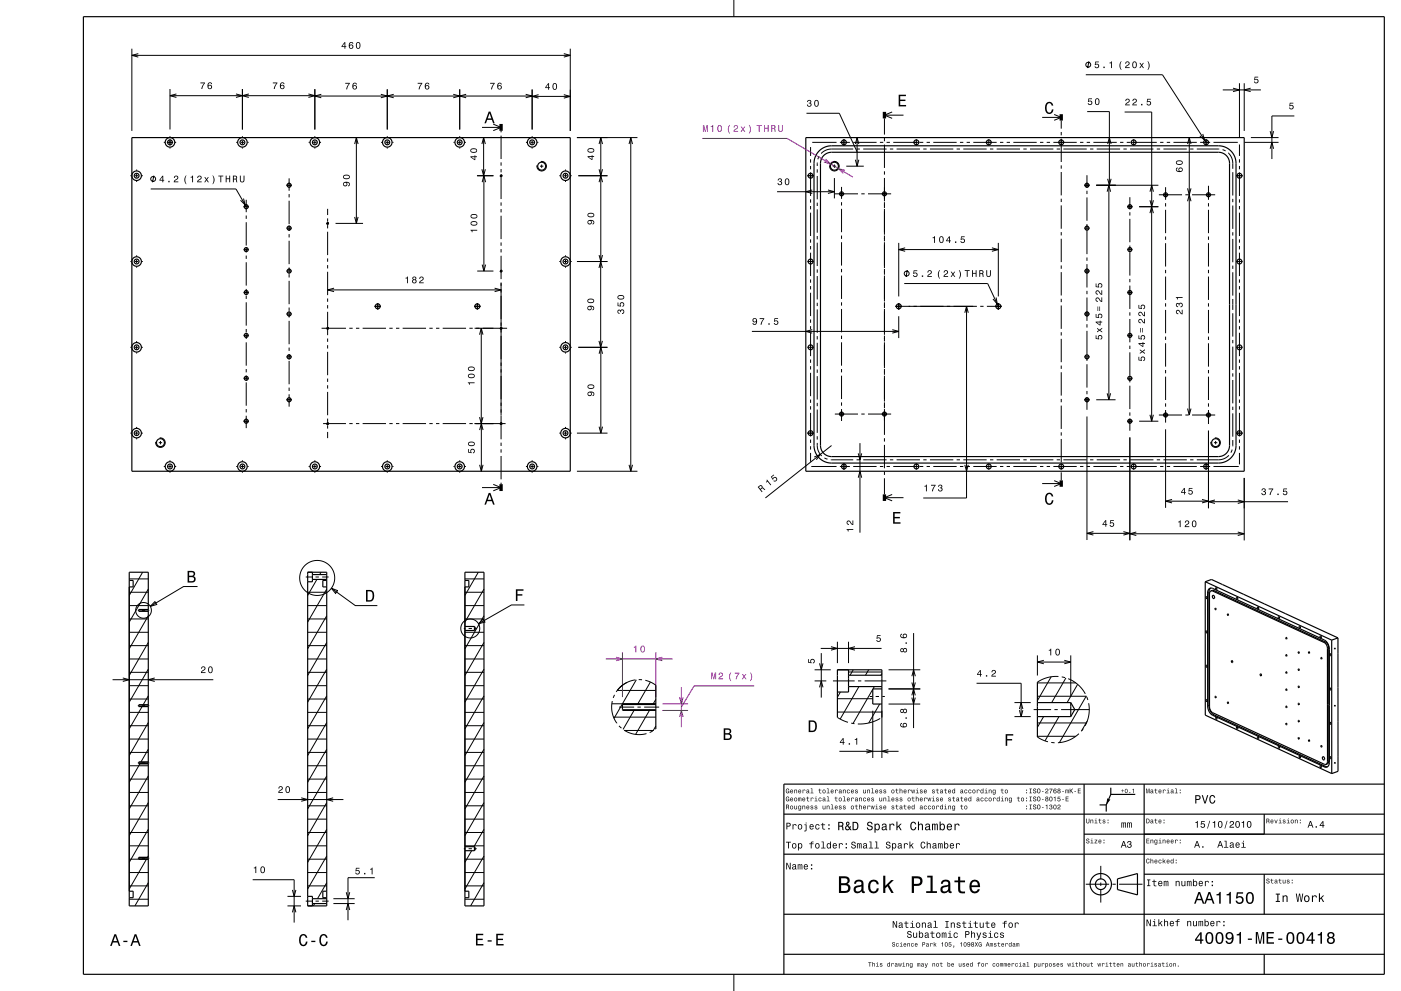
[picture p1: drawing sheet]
<svg xmlns="http://www.w3.org/2000/svg" width="420mm" height="297mm" viewBox="0 0 420 297" stroke-linecap="round" stroke-linejoin="round" font-family="sans-serif">
<g fill="none" stroke="#000" stroke-width=".3">
<path d="M39.5 14.6v24.6M171 14.6v24.6M220 0v5M51 26.7v12.1M72.7 26.7v12.1M94.4 26.7v12.1M116.1 26.8v12M137.8 26.8v12M144.5 38.2h5.7M147.9 37.2l2.3 1-2.3 1M150.2 39.2v.5M159.5 26.8v12"/>
<path d="M241.8 33.9h9.8l5.3 11.6M265.1 35.5v4.8M265.1 34.5h5.8M267.5 33.6l-2.4 .9 2.4 1M312.4 35.2h5.7M316 34.3l2.1 .9-2.1 .9M318.1 36.1v2.5M318.1 39.6v1M371.6 24.9v16.4M373 24.9v14.3M39.1 52.7h.4M40.5 52.7h1"/>
<path d="M41 50.8v.4M41 52.2v1M41 54.2v.3M42.5 52.7h.3M49.1 42.7h.4M50 42.7h1.9M51 40.8v.4M51 41.7v1.9M51 44.2v.3M52.5 42.7h.3M70.8 42.7h.4M72.2 42.7h1"/>
<path d="M72.7 40.8v.4M72.7 42.2v1M72.7 44.2v.3M73.8 59.9v3.7M74.2 42.7h.3M85.9 55.5h1.6M86.7 53.4v3.8M86.7 58.2v1M92.5 42.7h.4M93.9 42.7h1M94.4 40.8v.4M94.4 42.2v1"/>
<path d="M94.4 44.2v.3M95.9 42.7h.3M114.2 42.7h.4M115.6 42.7h1M116.1 40.8v.4M116.1 42.2v1M116.1 44.2v.3M117.6 42.7h.4M136 42.7h.3M137.3 42.7h1M137.8 40.8v.4M137.8 42.2v1"/>
<path d="M137.8 44.2v.3M139.3 42.7h.4M143 52.7h4.9M149.9 52.7h.6M149.9 52.6l.3 .3 .3-.2-.3-.3v7.3M150.2 40.7v7M150.2 48.7v1M150.2 50.7v1M157.7 42.7h.3M159 42.7h1M159.5 40.8v.4M159.5 42.2v1"/>
<path d="M159.5 44.2v.3M160.8 49.8h.1M161 42.7h.4M161.9 49.8h1M162.1 48.4a1.43 1.43 0 0 1 1.7 1.3 1.43 1.43 0 0 1-1.5 1.5 1.43 1.43 0 0 1-1.3-1.6M162.4 48.3h.1M162.4 49.3v1M162.4 51.3v.1M163.9 49.8h.1M167.7 52.7h.3M169 52.7h1M169.5 50.8v.4"/>
<path d="M169.5 52.2v1M169.5 54.2v.3M171 52.7h.4M173 41.2h18.1M173.4 52.7h8.7M233 57.5h17.1M242.1 52.7h1.8M243 44.1v2.6M243 47.7v1M243 49.7v1M243 51.7v7M243 59.7v1"/>
<path d="M243.5 42.7h7.3M243.5 56.9l-1.9 .6 1.9 .5M245 50.7v1M245 52.7v7M245 48.7v1M245.6 46.8l-.4 .9M248.2 56.9l1.9 .6-1.9 .5M248.6 49.8h.1M249.6 49.8h1M249.9 48.4a1.43 1.43 0 0 1 1.7 1.3 1.43 1.43 0 0 1-1.5 1.5 1.43 1.43 0 0 1-1.4-1.6M250.1 48.3h.1M250.1 49.3v1"/>
<path d="M250.1 51.3v.1M250.1 53.4v6.1M250.3 58.1h6.9M251.6 49.8h.1M251.8 42.7h3M252.3 56v3.6M253 41.7v1.9M253.7 49.8h5.2M255.8 44.7h-7l-1.4 .4-1.2 .9M255.8 42.7h7M256.4 47.9l.5 1.9 .6-1.9M256.4 43.2l.5-2 .6 2"/>
<path d="M256.8 44.7h1M256.9 41.2v8.6M258.2 58.1h1M258.8 44.7h7M260.2 58.1h6.9M263.8 42.7h1M265.1 41.3v1M265.1 43.3v7M265.1 51.3v1M265.1 53.3v7M265.8 42.7h1M266.8 44.7h1"/>
<path d="M267.8 42.7h7.9M268.8 44.7h7M274.7 41.7v1.9M275.8 42.7h1M276.8 44.7h1M277.8 42.7h1M278.8 44.7h7M279.8 42.7h7M286.8 44.7h1M287.8 42.7h1M288.8 44.7h7M289.8 42.7h1"/>
<path d="M291.8 42.7h7M296.4 41.7v1.9M296.8 44.7h1M298.8 44.7h7M299.8 42.7h1M301.8 42.7h1M303.8 42.7h7M306.8 44.7h1M308.8 44.7h7M311.8 42.7h1M313.8 42.7h1M315.8 42.7h7"/>
<path d="M316.8 44.7h1M318.1 41.6v7M318.1 49.6v1M318.1 51.6v7M318.1 59.6v1M318.8 44.7h7M323.8 42.7h1M325.1 55.5h1.5M325.8 42.7h1M325.9 52.5v3.8M325.9 57.2v1M325.9 59.2v7"/>
<path d="M326.8 44.7h1M327.8 42.7h7M328.6 55.5h18.7M328.8 44.7h7M335.8 42.7h1M336.8 44.7h1M337.8 42.7h1M338.7 59.1v3.6M338.8 44.7h7M338.9 42.7h7.9M339.9 41.7v1.9M346.8 44.7h1"/>
<path d="M347.4 58.4h7M347.8 42.7h1M348.8 44.7h7M349.4 56.1v3.8M349.8 42.7h1M351.8 42.7h7M355.4 58.4h1M356.8 44.7h1M357.4 58.4h6.9M358.8 44.7h6.7M359.8 42.7h3M361.6 41.7v1.9"/>
<path d="M362.3 55.7v4.2M363.8 42.7h7.3M366.5 44.8l.9 .4M368.2 45.8a4.5 4.5 0 0 1 1.4 3.8v1M369.6 51.6v7M369.6 59.6v1M370.6 52.7h1.9M371.6 43.3v3.4M371.6 47.7v1M371.6 49.7v1M371.6 51.7v7M371.6 59.7v1"/>
<path d="M373.1 42.7h10.2M375 41.2h8.3M39.1 78.4h.4M40.5 78.4h1M41 76.5v.4M41 77.9v1M41 79.9v.3M42.5 78.4h.3M73 62h1.6M73 74.8h1.6M73.8 64.6v1M73.8 66.6v7"/>
<path d="M73.8 74v1.6M73.8 76.6v1M73.8 78.6v7M85.9 68.4h1.6M86.7 60.2v7M86.7 67.6v1.6M86.7 70.2v1M86.7 72.2v7M97.8 67h.8M98.2 66.7h.2v.5l-.4-.1-.1-.2M98.2 62.6v1.8M98.2 65.5v.9"/>
<path d="M98.2 66.7v.5M98.2 67.5v.9M98.2 69.5v7M98.2 77.4v1.1M98.2 79.4v1.1M100.6 67h8.2M150.2 60.7v1M150.2 62.7v1M150.2 64.7v7M150.2 72.7v1M150.2 74.7v1M150.2 76.7v7"/>
<path d="M167.7 78.4h.3M169 78.4h1M169.5 76.5v.4M169.5 77.9v1M169.5 79.9v.3M171 78.4h.4M173 78.4h9.1M242.1 78.4h1.8M243 61.7v1M243 63.7v7M243 71.7v1M243 73.7v1"/>
<path d="M243 75.7v7M245 60.7v1M245 62.7v7M245 70.7v1M245 72.7v7M252.3 60.6v1M252.3 62.6v7M252.3 70.6v1M252.3 72.6v7M265.1 60.6v1.7M265.1 62.6v7.7M265.1 70.6v1.7"/>
<path d="M265.1 72.6v7.7M269.4 72.8v16M299.3 72.8v16M318.1 61.6v7M318.1 69.6v1M318.1 71.6v7M318.1 79.6v1M325.1 68.4h1.5M325.9 67.2v9M325.9 77.2v1M325.9 79.2v7M337.9 62h1.6"/>
<path d="M337.9 74.8h1.6M338.7 63.6v1M338.7 65.6v7M338.7 73.6v9M341.5 62h5.8M349.4 60.9v1M349.4 62.9v7M349.4 70.9v1M349.4 72.9v7M362.3 60.9v1M362.3 62.9v7M362.3 70.9v1"/>
<path d="M362.3 72.9v7M369.6 61.6v7M369.6 69.6v1M369.6 71.6v7M369.6 79.6v1M370.6 78.4h1.9M371.6 61.7v1M371.6 63.7v7M371.6 71.7v1M371.6 73.7v1M371.6 75.7v7M73 87.7h1.6"/>
<path d="M73.8 86.6v1.8M73.8 88.6v1M73.8 90.6v7M73.8 98.6v1M73.8 99.7v1.9M85.9 81.2h1.6M85.9 94.1h1.6M86.7 80.2v1.8M86.7 82.2v1M86.7 84.2v7M86.7 92.2v1M86.7 93.3v1.9"/>
<path d="M86.7 96.2v7M96.4 98.4h7.3M98.2 98.1l.2 .1v.4h-.4l-.1-.3M98.2 81.4v7M98.2 89.5v.9M98.2 91.5v.9M98.2 93.5v6.9M104.7 98.4h1M106.7 98.4h1M108.7 98.4h7M112.3 91.8h1.9M113.2 90.8v2"/>
<path d="M116.7 98.4h1M118.7 98.4h1M120.7 98.4h7M128.7 98.4h1M130.7 98.4h1M132.7 98.4h7M140.7 98.4h1M142.1 91.8h2M142.3 98.4h5.6M143.1 81.2h4.8M143.1 90.8v2M144.7 98.4h7.3"/>
<path d="M149.9 81.2h.6M149.9 98.4h.6M150.2 98.1l.2 .1v.4h-.4l-.1-.3M150.2 81h.2v.4l-.2 .1-.3-.3M150.2 84.7v39.9M243 83.7v1M243 85.7v1M243 87.7v7M243 95.7v1M243 97.7v1M243 99.7v7M245 80.7v1"/>
<path d="M245 82.7v7M245 90.7v1M245 92.7v7M252.3 80.6v1M252.3 82.6v7M252.3 90.6v1M252.3 92.6v7M265.1 80.6v1.7M265.1 82.6v7.7M265.1 90.6v1.7M265.1 92.6v7.7M268.4 91.8h24.5"/>
<path d="M269.4 90.8v2M269.4 94.8v6.5M293.9 91.8h1M295.9 91.8h4.4M299.3 90.8v2M318.1 81.6v7M318.1 89.6v1M318.1 91.6v7M318.1 99.6v1M325.1 81.2h1.5M325.1 94.1h1.5M325.9 87.2v1"/>
<path d="M325.9 89.2v7M325.9 97.2v1M325.9 99.2v9M337.9 87.7h1.6M338.7 83.6v1M338.7 85.6v7M338.7 93.6v1M338.7 95.6v7M349.4 80.9v1M349.4 82.9v7M349.4 90.9v1M349.4 92.9v7"/>
<path d="M362.3 80.9v1M362.3 82.9v7M362.3 90.9v1M362.3 92.9v7M369.6 89.6v3.3M369.6 81.6v7M369.6 93.9v7M371.6 83.7v1M371.6 85.7v1M371.6 87.7v7M371.6 95.7v1M371.6 97.7v1"/>
<path d="M371.6 99.7v7M39.1 104.1h.4M40.5 104.1h1M41 102.2v.4M41 103.6v1M41 105.6v.3M42.5 104.1h.3M73 100.5h1.6M73 113.4h1.6M73.8 102.6v7M73.8 110.6v1M73.8 112.6v1.6"/>
<path d="M73.8 114.6v7M85.9 119.8h1.6M85.9 106.9h1.6M86.7 104.2v1M86.7 106.2v1.5M86.7 108.2v7M86.7 116.2v1M86.7 118.2v3.7M98.2 101.4v1.1M98.2 103.4v1.1M98.2 105.4v7.1M98.2 113.4v1"/>
<path d="M98.2 115.5v.9M98.2 117.5v6.9M167.7 104.1h.3M169 104.1h1M169.5 102.2v.4M169.5 103.6v1M169.5 105.6v.3M171 104.1h.4M173.4 104.1h8.7M242.1 104.1h1.8M243 107.7v1M243 109.7v1"/>
<path d="M243 111.7v7M243 119.7v1M245 100.7v1M245 102.7v7M245 110.7v1M245 112.7v7M252.3 100.6v1M252.3 102.6v7M252.3 110.6v1M252.3 112.6v7M265.1 100.6v1.7M265.1 102.6v7.7"/>
<path d="M265.1 110.6v1.7M265.1 112.6v7.7M318.1 101.6v7M318.1 109.6v1M318.1 111.6v7M318.1 119.6v1M325.1 119.8h1.5M325.1 106.9h1.5M325.9 109.2v7M325.9 117.2v1M325.9 119v3.8M328.6 119.8h5.8"/>
<path d="M337.9 100.5h1.6M337.9 113.4h1.6M338.7 103.6v1M338.7 105.6v9M338.7 115.6v7M349.4 100.9v1M349.4 102.9v7M349.4 110.9v1M349.4 112.9v7M362.3 100.9v1M362.3 102.9v7M362.3 110.9v1"/>
<path d="M362.3 112.9v7M369.6 101.9v1M369.6 103.9v7M369.6 111.9v1M369.6 113.9v7M370.6 104.1h1.9M371.6 107.7v1M371.6 109.7v1M371.6 111.7v7M371.6 119.7v1M39.1 129.8h.4M40.5 129.8h1"/>
<path d="M41 127.9v.4M41 129.3v1M41 131.3v.4M42.5 129.8h.3M46.5 132.7h.1M47.6 132.7h1M47.9 131.3a1.43 1.43 0 0 1 1.6 1.3 1.43 1.43 0 0 1-1.5 1.5 1.43 1.43 0 0 1-1.3-1.7M48.1 131.1v.1M48.1 132.2v1M48.1 134.2h.1M49.1 139.8h.4M49.6 132.7h.1"/>
<path d="M50.5 139.8h1M51 138v.3M51 139.3v1M52.5 139.8h.3M70.8 139.8h.4M72.2 139.8h1M72.7 138v.3M72.7 139.3v1M73 126.2h1.6M73.8 122.6v1M73.8 124.6v3.7M74.2 139.8h.3"/>
<path d="M92.5 139.8h.4M93.9 139.8h1M94.4 138v.3M94.4 139.3v1M95.9 139.8h.3M96.9 127h6.8M98.2 126.7h.2v.5l-.4-.1-.1-.2M98.2 125.5v.9M98.2 126.6v.7M98.2 127.4v1M98.2 129.4v1.9M104.7 127h1"/>
<path d="M106.7 127h1M108.7 127h7M114.2 139.8h.4M115.6 139.8h1M116.1 138v.3M116.1 139.3v1M116.7 127h1M117.6 139.8h.4M118.7 127h1M120.7 127h7M128.7 127h1M130.7 127h1"/>
<path d="M132.7 127h7M136 139.8h.3M137.3 139.8h1M137.8 138v.3M137.8 139.3v1M139.3 139.8h.4M140.7 127h1M142.3 127h9.3M150.2 126.7h.2v.5l-.4-.1-.1-.2M150.2 124.7v7M150.2 132.7v1M150.2 134.7v1"/>
<path d="M150.2 136.7v7M157.7 139.8h.3M159 139.8h1M159.5 138v.3M159.5 139.3v1M161 139.8h.4M167.7 129.8h.3M169 129.8h1M169.5 127.9v.4M169.5 129.3v1M169.5 131.3v.4M171 129.8h.4"/>
<path d="M173 129.8h9.1M242.1 129.8h1.8M243 121.7v1M243 123.7v7.1M243 131.7v1M243 133.7v1M243 135.7v2.7M243.2 139.8h7.6M245 132.7l.3 2.3 1.1 1.6M245 120.7v1M245 122.7v7M245 130.7v1"/>
<path d="M247.2 137.2l.9 .4M249.1 137.8h6.7M250.3 124.1h6.9M251.8 139.8h3M252.3 120.6v1M252.3 122.6v3.6M253 138.9v1.9M255.8 139.8h7M256.8 137.8h1M258.2 124.1h1M258.8 137.8h7M260.2 124.1h6.9"/>
<path d="M263.8 139.8h1M265.1 120.6v1.7M265.1 122.6v7.7M265.1 131.3v1M265.1 133.3v7M265.8 139.8h1M266.8 137.8h1M267.8 139.8h7.9M268.8 137.8h7M274.7 138.9v1.9M275.8 139.8h1M276.8 137.8h1"/>
<path d="M277.8 139.8h1M278.8 137.8h7M279.8 139.8h7M286.8 137.8h1M287.8 139.8h1M288.8 137.8h7M289.8 139.8h1M291.8 139.8h7M296.4 138.9v1.9M296.8 137.8h1M298.8 137.8h7M299.8 139.8h1"/>
<path d="M301.8 139.8h1M303.8 139.8h7M306.8 137.8h1M308.8 137.8h7M311.8 139.8h1M313.8 139.8h1M315.8 139.8h7M316.8 137.8h1M318.1 121.6v7M318.1 129.6v1M318.1 131.6v7M318.1 138.9v1.9"/>
<path d="M318.8 137.8h7M323.8 139.8h1M325.8 139.8h1M325.9 124.8v37M326.8 137.8h1M327.8 139.8h7M328.8 137.8h7M335.8 139.8h1M336.8 137.8h1M337.8 139.8h1M337.9 126.2h1.6M338.7 123.6v1"/>
<path d="M338.7 125.5v3.6M338.7 131.1v30.9M338.8 137.8h7M338.9 139.8h7.9M339.9 138.9v1.9M341.5 126.2h5.8M346.8 137.8h1M347.4 124.4h7M347.8 139.8h1M348.8 137.8h7M349.4 120.9v1M349.4 122.9v3.8"/>
<path d="M349.4 128.7v23.5M349.8 139.8h1M351.8 139.8h7M355.4 124.4h1M356.8 137.8h1M357.4 124.4h6.9M359.8 139.8h3M361.6 138.9v1.9M362.3 120.9v1M362.3 122.9v4.2M362.3 129.1v23.3M362.9 132.7h.1"/>
<path d="M363.8 139.8h7.6M363.9 132.7h1M364.2 131.3a1.43 1.43 0 0 1 1.7 1.3 1.43 1.43 0 0 1-1.6 1.5 1.43 1.43 0 0 1-1.3-1.7M364.4 131.1v.1M364.4 132.2v1M364.4 134.2h.1M365.9 132.7h.1M368.4 136.5l-1.2 .9-1.4 .4h-7M369.4 134.7l-.4 1M369.6 131.9v1.9M369.6 121.9v1M369.6 123.9v7"/>
<path d="M370.6 129.8h1.9M371.6 121.7v1M371.6 123.7v7.1M371.6 131.7v1M371.6 133.7v1M371.6 135.7v3.5M51 141.3v.4M72.7 141.3v.4M94.4 141.3v.4M116.1 141.3v.4M137.8 141.3v.4M144.5 146.1h5.7"/>
<path d="M147.9 145.2l2.3 .9-2.3 1M150.2 144.7v.4M159.5 141.3v.4M173 141.2h18.1M265.1 141.3v1M265.1 143.3v4.9M265.1 149.2h5.8M267.5 148.2l-2.4 1 2.4 .9M312.4 144.9h5.7M316 144l2.1 .9-2.1 .9M318.1 141.6v2.4M373 143.2v18.8"/>
<path d="M38.7 177.5h5.8M38.7 173.5h5.8M42.8 171.5l-4.1 6.9M44.5 176.5l-5.8 9.9M91.7 172.9h1.9M92.2 177.5h5.7M94.6 172.9h1M95 173.7l-2.8 4.7M96.2 171.5l-.4 .7M96.6 172.9h1.9M97.9 176.5l-5.7 9.9M139.4 177.5h5.7"/>
<path d="M139.4 173.5h5.7M143.4 171.5l-4 6.9M145.1 176.5l-5.7 9.9M362.4 177.6l-.4 .1M363.9 177l-.4 .1M38.7 197.5h5.8M38.7 193.5h5.8M38.7 189.5h5.8M38.7 185.5h5.8M38.7 181.5h5.8M41.3 182.9h.2M41.6 183.2h2.9"/>
<path d="M41.6 182.6h2.9M42.5 182.9h1M44.5 192.5l-5.8 9.9M44.5 184.5l-5.8 9.9M44.5 182.9h.2M92.2 197.5h5.7M92.2 193.5h5.7M92.2 189.5h5.7M92.2 185.5h5.7M92.2 181.5h5.7M97.9 192.5l-5.7 9.9M97.9 184.5l-5.7 9.9"/>
<path d="M139.1 188.4h.4M139.4 197.5h5.7M139.4 193.5h5.7M139.4 189.5h5.7M139.4 185.5h5.7M139.4 181.5h5.7M140.5 188.4h1M142.5 188.4h.4M145.1 192.5l-5.7 9.9M145.1 184.5l-5.7 9.9M251 192.3v6.4M254.4 192.3v6.4"/>
<path d="M311 196.4v6M321 196.4v12.2M397.4 192.4l-.4 .2M398.3 194.2l-.3 .1M38.7 217.5h5.8M38.7 213.5h5.8M38.7 209.5h5.8M38.7 205.5h5.8M38.7 201.5h5.8M41.3 211.5h.2M41.6 211.8h2.9M41.6 211.2h2.9"/>
<path d="M42.5 211.5h1M42.6 211.7l-3.9 6.7M44.5 216.5l-5.8 9.9M44.5 208.5l-1.6 2.8M44.5 200.5l-5.8 9.9M44.5 211.5h.2M92.2 217.5h5.7M92.2 213.5h5.7M92.2 209.5h5.7M92.2 205.5h5.7M92.2 201.5h5.7M97.9 216.5l-5.7 9.9"/>
<path d="M97.9 208.5l-5.7 9.9M97.9 200.5l-5.7 9.9M139.4 217.5h5.7M139.4 213.5h5.7M139.4 209.5h5.7M139.4 205.5h5.7M139.4 201.5h5.7M145.1 216.5l-5.7 9.9M145.1 208.5l-5.7 9.9M145.1 200.5l-5.7 9.9M183.4 210.9h13.2M183.6 210.1a8.3 8.3 0 0 0 1.3 6.7"/>
<path d="M183.9 214.9h12.7M184.2 208.2l-.4 1M185.6 217.5l.7 .7M185.6 211.9h4.5M186.6 205.4l-1.5 1.5h11.5M186.6 205.4l-.7 .6M186.6 212.9h10M187.1 218.8a8.3 8.3 0 0 0 6.7 1.1M187.3 218.9h8.7M188 204.5l-1.4 .9M190.2 212.7l-3.4 5.9M190.5 203.8a8.3 8.3 0 0 0-5.8 3.6"/>
<path d="M190.8 203.7l-6.7 11.6M191.1 211.9h1M191.5 203.7h1M193.1 211.9h4.5M193.5 203.9l1.6 .6 1.5 .9M194.8 212.7l-4.3 7.4M195 204.4l-3.9 6.7M195.7 219.1l-.9 .4M196.6 217.6l-.8 1.4M196.6 209.6l-.9 1.5M196.6 218.5l-.1 .1M244.2 204.1h3.5"/>
<path d="M244.2 200.7h4.8M249.7 204.1h6.5M251 215l3.2 1.5M251 213.4h13.4M251 209.4h10.6M251.9 207.4l-.9 1.5M254.4 201.4h10M255.2 216.7l1 .2M255.8 200.7l-1 1.7M257.2 204.1h1M257.5 205.8l-5.6 9.7M259.2 204.1h6.5"/>
<path d="M260.4 200.7l-.9 1.7M260.8 208.7h.7M261.6 206.6l-5.9 10.2M261.6 213v14.2M262.1 205.8l-.4 .7M262.5 208.7h1M263.7 211l-3.3 5.7M263.9 215.3l-3.3 1.3-3.4 .4M264.4 201.9l-.3 .5M264.4 213v14.2M264.4 215h-.1M264.5 208.7h.8"/>
<path d="M266.4 211h9.5M266.4 206.5h9.5M266.4 200.7h9.5M304.1 214.8h4.9M304.1 210.6h4.9M309.9 212.7h5.2M311 216.7h14.7M311 208.7h14.7M311 204.7h11.5M312.9 214.8l-1.9 3.2M315.1 202.8l-4.1 7.2M316.1 212.7h1"/>
<path d="M317.3 202.7l-3.2 .3-3.1 1.4M317.5 214.8l-4.2 7.2M318.1 212.7h8.5M318.3 202.9l1 .2M319.6 203.2l-4.3 7.4M320.2 203.4l2.8 1.7 1.4 1.4 1 1.4M323.1 205.1l-3.2 5.5M323.4 219.9l-1.3 1.1-1.6 .8-1.6 .5-1.7 .3M324.7 218.4l-.6 .8M325.7 208.6l-8.1 14M325.8 208.8l.3 1M325.9 216.1l-1.6 2.9"/>
<path d="M326.4 210.8l.2 1.7-.2 1.7-.4 1.7-.7 1.6M362.4 211.4l-.4 .2M363.9 214.2l-.3 .2M38.7 237.5h5.8M38.7 233.5h5.8M38.7 229.5h5.8M38.7 225.5h5.8M38.7 221.5h5.8M41.3 228.6h.2M41.6 228.9h2.9M41.6 228.4h2.9M42 228.9l-3.3 5.5"/>
<path d="M42.5 228.6h1M44.5 232.5l-5.8 9.9M44.5 224.5l-2.3 3.9M44.5 228.6h.2M92.2 237.5h5.7M92.2 233.5h5.7M92.2 229.5h5.7M92.2 225.5h5.7M92.2 221.5h5.7M97.9 232.5l-5.7 9.9M97.9 224.5l-5.7 9.9M139.4 237.5h5.7"/>
<path d="M139.4 233.5h5.7M139.4 229.5h5.7M139.4 225.5h5.7M139.4 221.5h5.7M145.1 232.5l-5.7 9.9M145.1 224.5l-5.7 9.9M311 220.9l1.5 .8 1.7 .6M311 220.7h11.5M315.2 222.5l.9 .1M397.4 229.7l-.4 .1M398.4 228l-.4 .2M38.7 257.5h5.8"/>
<path d="M38.7 253.5h5.8M38.7 249.5h5.8M38.7 245.5h5.8M38.7 241.5h5.8M41.3 257.2h.2M41.6 256.9h2.9M42.5 257.2h1M43.9 257.4l-5.2 9M44.5 256.5l-.3 .5M44.5 248.5l-5.8 9.9M44.5 240.5l-5.8 9.9M44.5 257.2h.2"/>
<path d="M92.2 257.5h5.7M92.2 253.5h5.7M92.2 249.5h5.7M92.2 245.5h5.7M92.2 241.5h5.7M97.9 256.5l-5.7 9.9M97.9 248.5l-5.7 9.9M97.9 240.5l-5.7 9.9M139.1 254.4h.4M139.4 257.5h5.7M139.4 253.5h5.7M139.4 249.5h5.7"/>
<path d="M139.4 245.5h5.7M139.4 241.5h5.7M140.5 254.4h1M141.4 255l-2 3.4M142.5 254.4h.4M145.1 256.5l-5.7 9.9M145.1 248.5l-3 5.3M145.1 240.5l-5.7 9.9M330 259.5v4M38.7 269.5h5.8M38.7 265.5h5.8M38.7 261.5h5.8"/>
<path d="M44.5 264.5l-4.1 7M86.2 271.5h4M86.2 268.6h4M91.7 270.1h1.9M92.2 265.5h5.7M92.2 261.5h5.7M94.3 270.8l-.4 .7M94.6 270.1h1M96.6 270.1h1.9M97.9 264.5l-2.7 4.8M99.9 270.8h6.4M99.9 269.3h6.4"/>
<path d="M139.4 269.5h5.7M139.4 265.5h5.7M139.4 261.5h5.7M145.1 264.5l-4 7M325.5 265h7M330 264.5v1M330 266.5v4M333.5 265h1M335.5 265h7M220 292v5"/>
<circle cx="95.1" cy="173.2" r="5.3"/>
<circle cx="43" cy="182.9" r="2.36"/>
<circle cx="141" cy="188.4" r="2.84"/>
</g>
<path d="M250.6 48.5a1.43 1.43 0 0 0-1.9 1.1M186.6 195.5v13.4M196.6 195.5v13.4M198.6 212.9h7.7M198.6 210.9h7.7" fill="none" stroke="#800080" stroke-width=".3"/>
<g fill="none" stroke="#000" stroke-width=".35">
<path d="M25 5h390v287h-390zM39.5 41.2h131.5v100h-131.5zM150 52.5l.2-.1 .2 .4h-.4zM241.6 41.2h131.4v100h-131.4zM245.5 45.3a5.3 5.3 0 0 1 3.8-1.6h116a5.3 5.3 0 0 1 5.2 5.3v84.5a5.3 5.3 0 0 1-5.2 5.3h-116a5.3 5.3 0 0 1-5.3-5.3v-84.5a5.2 5.2 0 0 1 1.5-3.7zM246.8 46.7l1.3-.8 1.2-.3h116a3.3 3.3 0 0 1 3.3 3.4v84.5a3.3 3.3 0 0 1-3.3 3.3h-116a3.3 3.3 0 0 1-3.3-3.3v-84.5l.2-1.2zM98 66.8l.2-.1 .2 .4-.2 .1zM98 98.3l.2-.1 .2 .3-.2 .1zM150 98.2l.4 .1v.2h-.4zM150 81.1l.2-.1 .2 .4-.4-.1zM98 126.8l.4 .1v.2h-.4zM150 126.8l.4 .1v.2h-.4z"/>
<path d="M38.7 171.5h5.8v100h-5.8zM38.7 174h1.2v1.9h-1.2M92.2 171.5h5.7v100h-5.7zM93.7 171.5v2.9h-1.5M93.7 172.2h4.2M93.7 173.7h4.2M97.9 174h-1.1v1.9h1.1M139.4 171.5h5.7v100h-5.7zM139.4 174h1.2v1.9h-1.2M361.3 174.3v40l37.9 17.5M361.3 174.3l37.9 17.5M361.3 174.3l1.9-.6 37.9 17.5"/>
<path d="M361.6 178.8l.3 .3-.1 .3-.3-.2zM362.5 176.4l.6-.2 .4 .1 33.5 15.5 .8 .7 .6 1.2 .1 .9v33.8l-.2 .9-.4 .5h-.9l-33.4-15.4-.9-.8-.5-1.1-.2-.9v-33.9zM363 176.2l-.4 .6-.2 .8v33.8l.6 1.9 .9 .9 34.1 15.6M363.1 177.1h.4l33.5 15.5 .6 .6 .4 1.1v33.9l-.2 .6-.3 .3M363.1 177.1l-.4 .3-.1 .6v33.8l.3 1.2 .7 .6 33.4 15.5h.5M363.1 177.1l.8-.1 33.5 15.4 .5 .5 .4 1.3 .1 33.8a.95 .95 0 0 1-.9 1.1M363.5 178.5a.43 .43 0 0 1 .6 .3 .43 .43 0 0 1-.4 .5zM364.5 176.1l.3 .3-.1 .3-.3-.2zM370.8 179l.3 .3-.1 .3-.3-.2zM44.5 182.7h-2.9v.4h2.9M139.4 189h2.8M139.4 187.8h2.8"/>
<path d="M142.2 187.8l.4 .6-.4 .6M142.2 187.8v1.2M361.6 189.1l.3 .2-.1 .4-.3-.3zM361.6 199.4l.3 .2-.1 .4-.2-.3zM364.3 182.3l.3 .2-.1 .3-.2-.2zM368 184l.2 .1v.4l-.2-.3zM377 181.9l.3 .3-.1 .3-.2-.2zM383.3 184.8l.3 .3-.1 .3-.3-.2zM385.5 191.1l.3 .1-.1 .3zM385.5 196.2l.3 .1-.1 .4zM389.2 195.4l.3 .1-.1 .3zM389.6 187.7l.3 .3-.1 .3-.3-.2z"/>
<path d="M392.3 195.4l.3 .1-.1 .3zM395.8 190.6l.3 .3-.1 .3-.3-.3zM396 197.1l.3 .1-.1 .3zM398.7 195.9l.3 .3-.1 .3-.3-.2zM399.2 191.8v40M400.1 194.3l.1-.1v.2zM401.1 191.2l-1.9 .6M401.1 191.2v40l-1.9 .6M44.5 211.3h-2.9v.4h2.9M196.6 205.4v13.1M196.6 211.1h-10v1.6h10M251 215v-14.3h13.4v14.3"/>
<path d="M254.4 202.4h10M254.4 200.7v6.7h-3.4M254.4 205.8h10M264.4 206.5h-2.8v4.5h2.8M311 204.4v16.5M311 214.8h10M311 210.6h10M321 210.6v4.2M321 210.6l1.2 2.1-1.2 2.1M361.6 209.7l.3 .2-.1 .4-.2-.3zM364.3 208.7l.2 .1v.4zM364.5 215l.3 .2-.1 .4-.3-.3z"/>
<path d="M368 210.4l.3 .1-.1 .4zM370.8 217.9l.3 .2-.1 .4-.3-.3zM385.5 201.4l.3 .1-.1 .3zM385.5 211.7h.3l-.1 .4zM385.5 206.5l.3 .1-.1 .4zM385.6 216.7l.2 .3-.1 .2-.2-.1zM389.2 200.5l.3 .1-.1 .3zM389.2 210.8l.3 .1-.1 .3zM389.2 205.7h.3l-.1 .4zM389.2 215.9l.3 .1-.1 .4zM398.7 206.2l.3 .3-.1 .3-.3-.2zM398.7 216.5l.3 .3-.1 .3-.3-.3z"/>
<path d="M400.1 211.4h.1l.1 .2zM400.2 211.4h.1M44.5 228.4h-2.9v.5h2.9M325 235v39M333 236.1v2M340.3 238.1h-7.3l-1.4 3.1M343 235v51M377 220.8l.3 .2v.4l-.3-.3zM383.3 223.7l.3 .2-.1 .4-.3-.3zM389.3 221l.2 .3-.1 .2-.2-.1zM389.6 226.6l.3 .2-.1 .4-.3-.3zM392.3 221.8l.3 .1-.1 .3z"/>
<path d="M395.8 229.4l.3 .3-.1 .3-.2-.2zM396.1 223.4l.2 .3-.1 .2-.2-.1zM396.5 226.9a.43 .43 0 0 1 .6 .3 .43 .43 0 0 1-.4 .5zM398.7 226.8l.3 .2-.1 .4-.3-.3zM400.1 228.6l.2-.1-.2 .3zM400.1 228.8h.1M415 235h-180v57M44.5 257h-2.9v.4h2.9M139.4 255h2.8M139.4 253.8h2.8M142.2 253.8l.4 .6-.4 .6M142.2 253.8v1.2"/>
<path d="M235 256h180M235 244h180M325 250h90M329.6 241.2h2M331.6 241.2v2M379 244v6M38.7 267.1h1.2v1.9h-1.2M92.2 268.6h1.5v2.9M93.7 269.3h4.2M93.7 270.8h4.2M97.9 267.1h-1.1v1.9h1.1M139.4 267.1h1.2v1.9h-1.2"/>
<path d="M235 274h180M335 263.4l6-1.6v6.4l-6-1.6zM343 262h72M379 262v12M235 286h180M379 286v6"/>
<circle cx="41" cy="52.7" r=".73"/>
<circle cx="41" cy="52.7" r="1.43"/>
<circle cx="51" cy="42.7" r="1.43"/>
<circle cx="51" cy="42.7" r=".73"/>
<circle cx="72.7" cy="42.7" r="1.43"/>
<circle cx="72.7" cy="42.7" r=".73"/>
<circle cx="86.7" cy="55.5" r=".6"/>
<circle cx="94.4" cy="42.7" r=".73"/>
<circle cx="94.4" cy="42.7" r="1.43"/>
<circle cx="116.1" cy="42.7" r=".73"/>
<circle cx="116.1" cy="42.7" r="1.43"/>
<circle cx="137.8" cy="42.7" r="1.43"/>
<circle cx="137.8" cy="42.7" r=".73"/>
<circle cx="159.5" cy="42.7" r="1.43"/>
<circle cx="159.5" cy="42.7" r=".73"/>
<circle cx="162.4" cy="49.8" r="1.2"/>
<circle cx="169.5" cy="52.7" r=".73"/>
<circle cx="169.5" cy="52.7" r="1.43"/>
<circle cx="243" cy="52.7" r=".73"/>
<circle cx="250.1" cy="49.8" r="1.2"/>
<circle cx="252.3" cy="58.1" r=".6"/>
<circle cx="253" cy="42.7" r=".73"/>
<circle cx="265.1" cy="58.1" r=".6"/>
<circle cx="274.7" cy="42.7" r=".73"/>
<circle cx="296.4" cy="42.7" r=".73"/>
<circle cx="318.1" cy="42.7" r=".73"/>
<circle cx="325.9" cy="55.5" r=".6"/>
<circle cx="339.9" cy="42.7" r=".73"/>
<circle cx="349.4" cy="58.4" r=".6"/>
<circle cx="361.6" cy="42.7" r=".73"/>
<circle cx="362.3" cy="58.4" r=".6"/>
<circle cx="371.6" cy="52.7" r=".73"/>
<circle cx="41" cy="78.4" r=".73"/>
<circle cx="41" cy="78.4" r="1.43"/>
<circle cx="73.8" cy="62" r=".6"/>
<circle cx="73.8" cy="74.8" r=".6"/>
<circle cx="86.7" cy="68.4" r=".6"/>
<circle cx="169.5" cy="78.4" r=".73"/>
<circle cx="169.5" cy="78.4" r="1.43"/>
<circle cx="243" cy="78.4" r=".73"/>
<circle cx="325.9" cy="68.4" r=".6"/>
<circle cx="338.7" cy="74.8" r=".6"/>
<circle cx="338.7" cy="61.9" r=".6"/>
<circle cx="371.6" cy="78.4" r=".73"/>
<circle cx="73.8" cy="87.7" r=".6"/>
<circle cx="86.7" cy="81.2" r=".6"/>
<circle cx="86.7" cy="94.1" r=".6"/>
<circle cx="113.2" cy="91.8" r=".74"/>
<circle cx="143.1" cy="91.8" r=".74"/>
<circle cx="269.4" cy="91.8" r=".74"/>
<circle cx="299.3" cy="91.8" r=".74"/>
<circle cx="325.9" cy="94.1" r=".6"/>
<circle cx="325.9" cy="81.2" r=".6"/>
<circle cx="338.7" cy="87.7" r=".6"/>
<circle cx="41" cy="104.1" r=".73"/>
<circle cx="41" cy="104.1" r="1.43"/>
<circle cx="73.8" cy="113.4" r=".6"/>
<circle cx="73.8" cy="100.5" r=".6"/>
<circle cx="86.7" cy="119.8" r=".6"/>
<circle cx="86.7" cy="107" r=".6"/>
<circle cx="169.5" cy="104.1" r=".73"/>
<circle cx="169.5" cy="104.1" r="1.43"/>
<circle cx="243" cy="104.1" r=".73"/>
<circle cx="325.9" cy="106.9" r=".6"/>
<circle cx="325.9" cy="119.8" r=".6"/>
<circle cx="338.7" cy="113.4" r=".6"/>
<circle cx="338.7" cy="100.5" r=".6"/>
<circle cx="371.6" cy="104.1" r=".73"/>
<circle cx="41" cy="129.8" r=".73"/>
<circle cx="41" cy="129.8" r="1.43"/>
<circle cx="48.1" cy="132.7" r="1.2"/>
<circle cx="51" cy="139.8" r=".73"/>
<circle cx="51" cy="139.8" r="1.43"/>
<circle cx="72.7" cy="139.8" r=".73"/>
<circle cx="72.7" cy="139.8" r="1.43"/>
<circle cx="73.8" cy="126.2" r=".6"/>
<circle cx="94.4" cy="139.8" r=".73"/>
<circle cx="94.4" cy="139.8" r="1.43"/>
<circle cx="116.1" cy="139.8" r=".73"/>
<circle cx="116.1" cy="139.8" r="1.43"/>
<circle cx="137.8" cy="139.8" r="1.43"/>
<circle cx="137.8" cy="139.8" r=".73"/>
<circle cx="159.5" cy="139.8" r=".73"/>
<circle cx="159.5" cy="139.8" r="1.43"/>
<circle cx="169.5" cy="129.8" r=".73"/>
<circle cx="169.5" cy="129.8" r="1.43"/>
<circle cx="243" cy="129.8" r=".73"/>
<circle cx="252.3" cy="124.1" r=".6"/>
<circle cx="253" cy="139.8" r=".73"/>
<circle cx="265.1" cy="124.1" r=".6"/>
<circle cx="274.7" cy="139.8" r=".73"/>
<circle cx="296.4" cy="139.8" r=".73"/>
<circle cx="318.1" cy="139.8" r=".73"/>
<circle cx="338.7" cy="126.2" r=".6"/>
<circle cx="339.9" cy="139.8" r=".73"/>
<circle cx="349.4" cy="124.4" r=".6"/>
<circle cx="361.6" cy="139.8" r=".73"/>
<circle cx="362.3" cy="124.4" r=".6"/>
<circle cx="364.4" cy="132.7" r="1.2"/>
<circle cx="371.6" cy="129.8" r=".73"/>
<circle cx="369.4" cy="198.2" r=".3"/>
<circle cx="377.9" cy="202.3" r=".31"/>
<circle cx="330" cy="265" r="3.2"/>
<circle cx="330" cy="265" r="1.6"/>
</g>
<path d="M150.2 37.2v2M265.1 33.5v2M318.1 34.2v1.9M150.2 145.1v2.1M265.1 148.2v1.9M318.1 144v1.9" fill="none" stroke="#000" stroke-width="1" stroke-linecap="butt"/>
<g fill="#000">
<path d="M242.1 30.1l-.1 .5h.2a.35 .35 0 0 1 .2-.4 .35 .35 0 0 1 .5 .1 .35 .35 0 0 1-.2 .5h-.2v.2a.42 .42 0 0 1 .5 .4 .42 .42 0 0 1-.4 .4 .42 .42 0 0 1-.4-.5h-.3a.66 .66 0 0 0 .9 .7 .66 .66 0 0 0 .2-1.1 .58 .58 0 0 0 0-.9 .58 .58 0 0 0-.9 .1zM244.3 30.2l-.2 .8a.8 .8 0 0 0 .7 1 1.02 1.02 0 0 0 .7-1.1 1.02 1.02 0 0 0-1-.9zM244.6 30.2a.81 .81 0 0 1 .7 .7 .81 .81 0 0 1-.5 .9l-.4-.5z" fill-rule="evenodd"/>
<path d="M233.3 53.6l-.2 .5h.3a.35 .35 0 0 1 .2-.4 .35 .35 0 0 1 .4 .1 .35 .35 0 0 1-.1 .5h-.3v.2a.43 .43 0 0 1 .6 .4 .43 .43 0 0 1-.5 .5 .43 .43 0 0 1-.3-.6h-.3a.66 .66 0 0 0 .9 .7 .66 .66 0 0 0 .2-1.1 .58 .58 0 0 0 0-.9 .58 .58 0 0 0-.9 .1zM235.4 53.7l-.1 .3a.91 .91 0 0 0 0 1.1 .91 .91 0 0 0 1 .4 1.05 1.05 0 0 0 .4-1.2 1.05 1.05 0 0 0-1-.8zM235.8 53.7a.81 .81 0 0 1 .7 .7 .81 .81 0 0 1-.5 .9l-.4-.5z" fill-rule="evenodd"/>
<path d="M235.7 236.5a.67 .67 0 0 0-.2 .9 .67 .67 0 0 0 .9 .3h.2v-.7h-.5v.2h.3l-.2 .4a.49 .49 0 0 1-.5-.6 .49 .49 0 0 1 .7-.4l.2 .2-.3-.5zM237 236.8a.54 .54 0 0 0-.1 .8 .54 .54 0 0 0 .8 0l.1-.2a.37 .37 0 0 1-.5 .2 .37 .37 0 0 1-.2-.3l.7-.1-.3-.5zM237.1 236.9l.3-.1 .2 .3h-.5zM238.1 236.7v1h.2v-.6a.25 .25 0 0 1 .2-.3 .25 .25 0 0 1 .3 .3v.6h.2v-.7a.36 .36 0 0 0-.3-.4 .36 .36 0 0 0-.4 .2zM239.4 236.8a.53 .53 0 0 0-.1 .8 .53 .53 0 0 0 .8 0l.1-.2a.37 .37 0 0 1-.4 .2 .37 .37 0 0 1-.3-.3l.7-.1-.3-.5zM239.6 236.9l.3-.1 .1 .3h-.5zM240.6 236.7v1h.2l.1-.8 .6 .1a.36 .36 0 0 0-.3-.4 .36 .36 0 0 0-.4 .2zM241.9 236.7l-.1 .3 .5-.2 .1 .3a.39 .39 0 0 0-.6 .1 .39 .39 0 0 0 .3 .6l.3-.2 .3 .1-.1-.8-.3-.3zM241.9 237.4a.25 .25 0 0 1 .5 0 .25 .25 0 0 1-.5 0zM243 236.3l.3 .1v1.2l-.3 .1h.9l-.4-.1v-1.3zM245.6 236.4v.3l-.3 .1h.3l.1 .9 .5 .1-.4-.4v-.6l.4-.1h-.4v-.3zM246.6 237.2a.53 .53 0 0 0 1 0 .53 .53 0 0 0-1 0zM246.8 236.9l.1-.1a.37 .37 0 0 1 .4 .4 .37 .37 0 0 1-.5 .3zM247.9 236.3l.3 .1v1.2l-.4 .1h.9l-.3-.1v-1.3zM249.1 236.8a.53 .53 0 0 0 0 .8 .53 .53 0 0 0 .7 0l.1-.2a.37 .37 0 0 1-.4 .2 .37 .37 0 0 1-.3-.3l.7-.1-.2-.5zM249.3 236.9l.3-.1 .1 .3h-.5zM250.3 236.7v1h.2l.1-.8 .6 .1a.36 .36 0 0 0-.3-.4 .36 .36 0 0 0-.4 .2zM251.6 236.7l-.1 .3 .5-.2 .1 .3a.39 .39 0 0 0-.6 .1 .39 .39 0 0 0 .3 .6l.3-.2 .3 .1-.1-.8-.2-.3zM251.6 237.4a.25 .25 0 0 1 .5 0 .25 .25 0 0 1-.5 0zM252.7 236.7v1h.2v-.6a.25 .25 0 0 1 .2-.3 .25 .25 0 0 1 .3 .3v.6h.1v-.7a.36 .36 0 0 0-.2-.4 .36 .36 0 0 0-.4 .2zM254 236.8a.53 .53 0 0 0-.1 .8 .53 .53 0 0 0 .8-.1l-.1-.1a.3 .3 0 0 1-.4 0 .3 .3 0 0 1-.1-.4 .3 .3 0 0 1 .5 0h.2l-.3-.3zM255.2 236.8a.53 .53 0 0 0-.1 .8 .53 .53 0 0 0 .8 0l.1-.2a.37 .37 0 0 1-.4 .2 .37 .37 0 0 1-.3-.3l.7-.1-.3-.5zM255.4 236.9l.3-.1 .1 .3h-.5zM256.4 236.7v.4l.6 .3-.2 .2-.5-.2a.39 .39 0 0 0 .6 .4 .39 .39 0 0 0 .1-.6l-.5-.3 .2-.1 .5 .1-.2-.2zM258.8 236.7v.7a.35 .35 0 0 0 .2 .4 .35 .35 0 0 0 .4-.2l.2 .1v-1h-.2v.7l-.3 .2-.2-.1v-.8zM260 236.7v1h.2v-.6a.25 .25 0 0 1 .2-.3 .25 .25 0 0 1 .2 .3v.6h.2v-.7a.35 .35 0 0 0-.2-.4 .35 .35 0 0 0-.5 .2zM261.3 236.3l.2 .1v1.2l-.3 .1h.9l-.4-.1v-1.3zM262.5 236.8a.54 .54 0 0 0-.1 .8 .54 .54 0 0 0 .8 0l.1-.2a.37 .37 0 0 1-.5 .2 .37 .37 0 0 1-.2-.3l.7-.1-.3-.5zM262.6 236.9l.3-.1 .2 .3h-.5zM263.7 236.7v.4l.6 .3-.3 .2-.4-.2a.39 .39 0 0 0 .5 .4 .39 .39 0 0 0 .2-.6l-.5-.3 .2-.1 .4 .1-.1-.2zM265 236.7l-.1 .4 .6 .3-.2 .2-.5-.2a.39 .39 0 0 0 .6 .4 .39 .39 0 0 0 .1-.6l-.5-.3 .2-.1 .5 .1-.2-.2zM267.2 237.2a.55 .55 0 0 0 1.1 0 .55 .55 0 0 0-1.1 0zM267.5 236.9l.1-.1a.37 .37 0 0 1 .4 .4 .37 .37 0 0 1-.5 .3zM268.7 236.4v.3l-.3 .1h.3l.1 .9 .5 .1-.4-.4v-.6l.4-.1h-.4v-.3zM269.7 236.3v1.4h.2v-.6a.25 .25 0 0 1 .2-.3 .25 .25 0 0 1 .3 .3v.6h.1v-.7a.35 .35 0 0 0-.2-.4 .35 .35 0 0 0-.4 .2v-.5zM271 236.8a.53 .53 0 0 0-.1 .8 .53 .53 0 0 0 .8 0l.1-.2a.37 .37 0 0 1-.5 .2 .37 .37 0 0 1-.2-.3l.7-.1-.3-.5zM271.1 236.9l.3-.1 .2 .3h-.5zM272.2 236.7v1h.2v-.8l.6 .1a.36 .36 0 0 0-.2-.4 .36 .36 0 0 0-.4 .2zM273.2 236.7l.2 1h.2l.2-.9 .1 .9h.2l.3-1h-.2l-.2 .9-.2-.9h-.1l-.2 .9-.2-.9zM274.6 236.7l.3 .1v.8l-.3 .1h.9l-.4-.1v-.9zM274.9 236.3l.2 .2zM275.9 236.7v.4l.5 .3-.2 .2-.4-.2a.39 .39 0 0 0 .5 .4 .39 .39 0 0 0 .1-.6l-.4-.3 .2-.1 .4 .1-.1-.2zM277.1 236.8a.54 .54 0 0 0-.1 .8 .54 .54 0 0 0 .8 0v-.2a.37 .37 0 0 1-.4 .2 .37 .37 0 0 1-.3-.3l.7-.1-.2-.5zM277.2 236.9l.3-.1 .2 .3h-.6zM279.5 236.7v.4l.6 .3-.3 .2-.4-.2a.39 .39 0 0 0 .5 .4 .39 .39 0 0 0 .2-.6l-.5-.3 .2-.1 .4 .1-.1-.2zM280.9 236.4v.3l-.3 .1h.3v.9l.5 .1-.4-.4v-.6l.4-.1h-.4v-.3zM282 236.7l-.2 .3 .5-.2 .1 .3a.39 .39 0 0 0-.6 .1 .39 .39 0 0 0 .3 .6l.6-.2-.2-.9zM282 237.4a.25 .25 0 0 1 .5 0 .25 .25 0 0 1-.5 0zM283.3 236.4v.3l-.3 .1h.3l.1 .9 .5 .1-.4-.4v-.6l.4-.1h-.4v-.3zM284.4 236.8a.53 .53 0 0 0-.1 .8 .53 .53 0 0 0 .8 0v-.2a.37 .37 0 0 1-.4 .2 .37 .37 0 0 1-.3-.3l.7-.1-.2-.5zM284.5 236.9l.3-.1 .1 .3h-.5zM285.5 236.8a.51 .51 0 0 0-.1 .7 .51 .51 0 0 0 .7 .1l.2 .1v-1.4h-.2v.5l-.3-.2zM285.7 236.9l.1-.1a.36 .36 0 0 1 .3 .4 .36 .36 0 0 1-.4 .3zM288 236.7l-.1 .3 .5-.2 .1 .3a.39 .39 0 0 0-.6 .1 .39 .39 0 0 0 .3 .6l.6-.2-.2-.9zM288.1 237.4a.24 .24 0 0 1 .4 0 .24 .24 0 0 1-.4 0zM289.2 236.8a.53 .53 0 0 0-.1 .8 .53 .53 0 0 0 .9-.1l-.2-.1a.3 .3 0 0 1-.4 0 .3 .3 0 0 1 0-.4 .3 .3 0 0 1 .4 0h.2l-.3-.3zM290.4 236.8a.53 .53 0 0 0 0 .8 .53 .53 0 0 0 .8-.1l-.2-.1a.3 .3 0 0 1-.4 0 .3 .3 0 0 1 0-.4 .3 .3 0 0 1 .4 0h.2l-.3-.3zM291.5 237.2a.55 .55 0 0 0 1.1 0 .55 .55 0 0 0-1.1 0zM291.8 236.9v-.1a.37 .37 0 0 1 .5 .4 .37 .37 0 0 1-.5 .3zM292.8 236.7v1h.2l.1-.8 .6 .1a.36 .36 0 0 0-.3-.4 .36 .36 0 0 0-.4 .2zM294 236.8a.51 .51 0 0 0-.1 .7 .51 .51 0 0 0 .7 .1l.2 .1v-1.4h-.1v.5l-.4-.2zM294.2 236.9l.1-.1a.36 .36 0 0 1 .3 .4 .36 .36 0 0 1-.4 .3zM295.3 236.7l.3 .1v.8l-.4 .1h.9l-.4-.1v-.9zM295.6 236.3l.1 .2zM296.4 236.7v1h.2v-.6a.25 .25 0 0 1 .2-.3 .25 .25 0 0 1 .3 .3v.6h.2v-.7a.35 .35 0 0 0-.3-.4 .35 .35 0 0 0-.4 .2zM297.7 236.8a.51 .51 0 0 0-.1 .7 .51 .51 0 0 0 .7 .1 .38 .38 0 0 1-.2 .4 .38 .38 0 0 1-.5-.2 .44 .44 0 0 0 .5 .4 .44 .44 0 0 0 .4-.5v-1zM297.8 236.9l.1-.1a.36 .36 0 0 1 .4 .4 .36 .36 0 0 1-.5 .3zM300.3 236.4v.3l-.3 .1h.3l.1 .9 .5 .1-.4-.4v-.6l.4-.1h-.4v-.3zM301.2 237.2a.55 .55 0 0 0 1.1 0 .55 .55 0 0 0-1.1 0zM301.5 236.9l.1-.1a.37 .37 0 0 1 .4 .4 .37 .37 0 0 1-.5 .3zM307.6 237.4v.3h.3v-.3zM307.6 236.7v.3h.3v-.3zM308.6 236.3l.3 .2v1.1l-.3 .1h.7l-.2-.1v-1.1l.2-.2zM309.8 236.4a.56 .56 0 0 0 .1 .7 .56 .56 0 0 0 .6 .2 .31 .31 0 0 1-.3 .3 .31 .31 0 0 1-.3-.3h-.2a.5 .5 0 0 0 .5 .5 .5 .5 0 0 0 .5-.6 .5 .5 0 0 0-.7-.3 .26 .26 0 0 1 .2-.4 .26 .26 0 0 1 .3 .3l.1-.2-.2-.3zM311 236.5a.66 .66 0 0 0-.1 .9 .66 .66 0 0 0 .9 .2 .66 .66 0 0 0 .1-.9 .66 .66 0 0 0-.9-.2zM311.3 236.5a.54 .54 0 0 1 .4 .5 .54 .54 0 0 1-.4 .6l-.2-.6zM312.4 237.1v.2h.5v-.2zM313.5 236.5l-.1 .3h.2a.3 .3 0 0 1 .3-.3 .3 .3 0 0 1 .3 .4 .3 .3 0 0 1-.4 .2l-.5 .6h1v-.1h-.8l.2-.2a.52 .52 0 0 0 .6-.5 .52 .52 0 0 0-.7-.5zM314.6 236.4v.2h.7l-.5 .8v.3h.2l.5-1.3zM316 236.4a.64 .64 0 0 0-.2 1 .64 .64 0 0 0 .9 .1l-.1-.5h-.6v-.2a.41 .41 0 0 1 .4-.3 .41 .41 0 0 1 .3 .2l-.2-.3zM316 237.3a.3 .3 0 0 1 .6 0 .3 .3 0 0 1-.6 0zM317.2 236.4v.6a.44 .44 0 0 0-.1 .6 .44 .44 0 0 0 .7 0 .44 .44 0 0 0-.1-.6 .4 .4 0 0 0 .1-.6 .4 .4 0 0 0-.6 0zM317.2 237.4a.3 .3 0 0 1 .6 0 .3 .3 0 0 1-.6 0zM317.2 236.7a.25 .25 0 0 1 .5 0 .25 .25 0 0 1-.5 0zM318.4 237.1v.2h.5v-.2zM319.4 236.7v1h.2l.1-.9 .1 .9 .3-.9 .1 .9h.2l-.1-1.1zM320.7 236.3v1.4h.2l.1-.6 .5 .6h.2l-.5-.8 .5-.6h-.2l-.6 .7v-.7zM322.1 237.1v.2h.5v-.2zM323.1 236.3v1.4h.9v-.1h-.7v-.5h.6v-.2h-.6v-.4h.7v-.2z" fill-rule="evenodd"/>
<path d="M235.7 238.9a.67 .67 0 0 0-.2 .9 .67 .67 0 0 0 .9 .3h.2v-.7h-.5l.3 .2-.2 .4a.49 .49 0 0 1-.5-.6 .49 .49 0 0 1 .7-.4l.2 .2-.3-.5zM237 239.2a.54 .54 0 0 0-.1 .8 .54 .54 0 0 0 .8 0l.1-.2a.37 .37 0 0 1-.5 .2 .37 .37 0 0 1-.2-.3l.7-.1-.3-.5zM237.1 239.3l.3-.1 .2 .3h-.5zM238.1 239.6a.53 .53 0 0 0 1 0 .53 .53 0 0 0-1 0zM238.3 239.3a.33 .33 0 0 1 .5 .1 .33 .33 0 0 1-.1 .4 .33 .33 0 0 1-.4 0zM239.3 239.1v1h.1l.2-.9 .1 .9 .3-.9 .1 .9h.1l-.1-1.1zM240.6 239.2a.53 .53 0 0 0 0 .8 .53 .53 0 0 0 .7 0l.1-.2a.37 .37 0 0 1-.4 .2 .37 .37 0 0 1-.3-.3l.7-.1-.2-.5zM240.8 239.3l.3-.1 .1 .3h-.5zM242 238.8v.3l-.3 .1h.3l.1 .9 .5 .1-.4-.4v-.6l.4-.1h-.4v-.3zM243 239.1v1h.2l.1-.8 .6 .1a.36 .36 0 0 0-.3-.4 .36 .36 0 0 0-.4 .2zM244.3 239.1l.3 .1v.8l-.4 .1h.9l-.4-.1v-.9zM244.6 238.7l.1 .2zM245.5 239.2a.53 .53 0 0 0-.1 .8 .53 .53 0 0 0 .8-.1l-.1-.1a.3 .3 0 0 1-.4 0 .3 .3 0 0 1-.1-.4 .3 .3 0 0 1 .5 0h.2l-.3-.3zM246.7 239.1l-.1 .3 .5-.2 .1 .3a.39 .39 0 0 0-.6 .1 .39 .39 0 0 0 .3 .6l.4-.2 .2 .1-.1-.8-.2-.3zM246.8 239.8a.24 .24 0 0 1 .4 0 .24 .24 0 0 1-.4 0zM247.9 238.7l.3 .1v1.2l-.4 .1h.9l-.3-.1v-1.3zM250.5 238.8v.3l-.3 .1h.3l.1 .9 .5 .1-.4-.4v-.6l.4-.1h-.4v-.3zM251.4 239.6a.55 .55 0 0 0 1.1 0 .55 .55 0 0 0-1.1 0zM251.7 239.3l.1-.1a.37 .37 0 0 1 .4 .4 .37 .37 0 0 1-.5 .3zM252.8 238.7l.2 .1v1.2l-.3 .1h.9l-.4-.1v-1.3zM254 239.2a.53 .53 0 0 0-.1 .8 .53 .53 0 0 0 .8 0l.1-.2a.37 .37 0 0 1-.5 .2 .37 .37 0 0 1-.2-.3l.7-.1-.3-.5zM254.1 239.3l.3-.1 .2 .3h-.5zM255.2 239.1v1h.2v-.8l.6 .1a.36 .36 0 0 0-.2-.4 .36 .36 0 0 0-.5 .2zM256.4 239.1l-.1 .3 .5-.2 .1 .3a.39 .39 0 0 0-.6 .1 .39 .39 0 0 0 .3 .6l.4-.2 .2 .1-.1-.8-.2-.3zM256.5 239.8a.25 .25 0 0 1 .5 0 .25 .25 0 0 1-.5 0zM257.5 239.1v1h.2v-.7l.3-.2 .2 .9h.2v-.7a.36 .36 0 0 0-.3-.4 .36 .36 0 0 0-.4 .2zM258.9 239.2a.53 .53 0 0 0-.1 .8 .53 .53 0 0 0 .8-.1l-.1-.1a.3 .3 0 0 1-.5 0 .3 .3 0 0 1 0-.4 .3 .3 0 0 1 .5 0h.1l-.2-.3zM260.1 239.2a.53 .53 0 0 0-.1 .8 .53 .53 0 0 0 .8 0v-.2a.37 .37 0 0 1-.4 .2 .37 .37 0 0 1-.3-.3l.7-.1-.2-.5zM260.2 239.3l.3-.1 .2 .3h-.6zM261.3 239.1v.4l.6 .3-.3 .2-.4-.2a.39 .39 0 0 0 .5 .4 .39 .39 0 0 0 .2-.6l-.5-.3 .2-.1 .4 .1-.1-.2zM263.6 239.1v.7a.35 .35 0 0 0 .3 .4 .35 .35 0 0 0 .4-.2l.2 .1v-1h-.2v.7l-.3 .2-.2-.1v-.8zM264.8 239.1v1h.2v-.7l.3-.2 .2 .9h.2v-.7a.35 .35 0 0 0-.3-.4 .35 .35 0 0 0-.4 .2zM266.1 238.7l.3 .1v1.2l-.4 .1h.9l-.3-.1v-1.3zM267.4 239.2a.54 .54 0 0 0-.1 .8 .54 .54 0 0 0 .8 0v-.2a.37 .37 0 0 1-.4 .2 .37 .37 0 0 1-.3-.3l.7-.1-.2-.5zM267.5 239.3l.3-.1 .1 .3h-.5zM268.6 239.1v.4l.6 .3-.3 .2-.4-.2a.39 .39 0 0 0 .5 .4 .39 .39 0 0 0 .1-.6l-.4-.3 .2-.1 .4 .1-.1-.2zM269.8 239.1v.4l.6 .3-.3 .2-.4-.2a.39 .39 0 0 0 .5 .4 .39 .39 0 0 0 .2-.6l-.5-.3 .2-.1 .4 .1-.1-.2zM272.1 239.6a.53 .53 0 0 0 1 0 .53 .53 0 0 0-1 0zM272.3 239.3l.1-.1a.37 .37 0 0 1 .4 .4 .37 .37 0 0 1-.5 .3zM273.6 238.8v.3l-.3 .1h.3v.9l.6 .1-.4-.4v-.6l.4-.1h-.4v-.3zM274.5 238.7v1.4h.2v-.7l.3-.2 .2 .9h.2v-.7a.35 .35 0 0 0-.2-.4 .35 .35 0 0 0-.5 .2v-.5zM275.9 239.2a.53 .53 0 0 0-.1 .8 .53 .53 0 0 0 .8 0v-.2a.37 .37 0 0 1-.4 .2 .37 .37 0 0 1-.3-.3l.7-.1-.2-.5zM276 239.3l.3-.1 .1 .3h-.5zM277 239.1v1h.2l.1-.8 .6 .1a.36 .36 0 0 0-.3-.4 .36 .36 0 0 0-.4 .2zM278 239.1l.3 1h.2l.1-.9 .2 .9h.1l.3-1h-.2l-.1 .9-.2-.9h-.2l-.1 .9-.2-.9zM279.5 239.1l.3 .1v.8l-.4 .1h.9l-.3-.1v-.9zM279.8 238.7l.2 .2zM280.7 239.1v.4l.6 .3-.2 .2-.5-.2a.39 .39 0 0 0 .5 .4 .39 .39 0 0 0 .2-.6l-.5-.3 .2-.1 .4 .1-.1-.2zM281.9 239.2a.54 .54 0 0 0-.1 .8 .54 .54 0 0 0 .8 0l.1-.2a.37 .37 0 0 1-.4 .2 .37 .37 0 0 1-.3-.3l.7-.1-.3-.5zM282.1 239.3l.3-.1 .1 .3h-.5zM284.4 239.1v.4l.5 .3-.2 .2-.4-.2a.39 .39 0 0 0 .5 .4 .39 .39 0 0 0 .1-.6l-.4-.3 .2-.1 .4 .1-.1-.2zM285.7 238.8v.3l-.3 .1h.3l.1 .9 .5 .1-.4-.4v-.6l.4-.1h-.4v-.3zM286.8 239.1l-.1 .3 .5-.2 .1 .3a.39 .39 0 0 0-.6 .1 .39 .39 0 0 0 .3 .6l.6-.2-.2-.9zM286.8 239.8a.25 .25 0 0 1 .5 0 .25 .25 0 0 1-.5 0zM288.1 238.8v.3l-.3 .1h.3l.1 .9 .5 .1-.4-.4v-.6l.4-.1h-.4v-.3zM289.2 239.2a.53 .53 0 0 0-.1 .8 .53 .53 0 0 0 .8 0l.1-.2a.37 .37 0 0 1-.4 .2 .37 .37 0 0 1-.3-.3l.7-.1-.3-.5zM289.4 239.3l.3-.1 .1 .3h-.5zM290.4 239.2a.51 .51 0 0 0-.1 .7 .51 .51 0 0 0 .7 .1l.2 .1v-1.4h-.2v.5l-.3-.2zM290.5 239.3l.1-.1a.36 .36 0 0 1 .4 .4 .36 .36 0 0 1-.5 .3zM292.9 239.1l-.1 .3 .5-.2 .1 .3a.39 .39 0 0 0-.6 .1 .39 .39 0 0 0 .3 .6l.6-.2-.2-.9zM292.9 239.8a.25 .25 0 0 1 .5 0 .25 .25 0 0 1-.5 0zM294.1 239.2a.53 .53 0 0 0-.1 .8 .53 .53 0 0 0 .8-.1l-.1-.1a.3 .3 0 0 1-.5 0 .3 .3 0 0 1 0-.4 .3 .3 0 0 1 .5 0h.1l-.2-.3zM295.3 239.2a.53 .53 0 0 0-.1 .8 .53 .53 0 0 0 .8-.1l-.1-.1a.3 .3 0 0 1-.5 0 .3 .3 0 0 1 0-.4 .3 .3 0 0 1 .5 0h.2l-.3-.3zM296.4 239.6a.53 .53 0 0 0 1 0 .53 .53 0 0 0-1 0zM296.6 239.3l.1-.1a.37 .37 0 0 1 .4 .4 .37 .37 0 0 1-.5 .3zM297.7 239.1v1h.2v-.8l.6 .1a.36 .36 0 0 0-.2-.4 .36 .36 0 0 0-.4 .2zM298.9 239.2a.51 .51 0 0 0-.1 .7 .51 .51 0 0 0 .7 .1l.2 .1v-1.4h-.2v.5l-.3-.2zM299 239.3l.1-.1a.36 .36 0 0 1 .4 .4 .36 .36 0 0 1-.5 .3zM300.1 239.1l.3 .1v.8l-.3 .1h.9l-.4-.1v-.9zM300.4 238.7l.2 .2zM301.3 239.1v1h.1l.1-.7 .2-.2 .2 .9h.2v-.7a.35 .35 0 0 0-.2-.4 .35 .35 0 0 0-.5 .2zM302.5 239.2a.51 .51 0 0 0-.1 .7 .51 .51 0 0 0 .8 .1 .38 .38 0 0 1-.3 .4 .38 .38 0 0 1-.4-.2 .44 .44 0 0 0 .5 .4 .44 .44 0 0 0 .3-.5v-1l-.1 .1-.4-.2zM302.7 239.3l.1-.1a.36 .36 0 0 1 .4 .4 .36 .36 0 0 1-.5 .3zM305.1 238.8v.3l-.3 .1h.3l.1 .9 .5 .1-.4-.4v-.6l.4-.1h-.4v-.3zM306.1 239.6a.53 .53 0 0 0 1 0 .53 .53 0 0 0-1 0zM306.3 239.3l.1-.1a.37 .37 0 0 1 .4 .4 .37 .37 0 0 1-.5 .3zM307.6 239.8v.3h.3v-.3zM307.6 239.1v.3h.3v-.3zM308.6 238.7l.3 .2v1.1l-.3 .1h.7l-.2-.1v-1.1l.2-.2zM309.8 238.8a.56 .56 0 0 0 .1 .7 .56 .56 0 0 0 .6 .2 .31 .31 0 0 1-.3 .3 .31 .31 0 0 1-.3-.3h-.2a.5 .5 0 0 0 .5 .5 .5 .5 0 0 0 .5-.6 .5 .5 0 0 0-.7-.3 .26 .26 0 0 1 .2-.4 .26 .26 0 0 1 .3 .3l.1-.2-.2-.3zM311 238.9a.66 .66 0 0 0-.1 .9 .66 .66 0 0 0 .9 .2 .66 .66 0 0 0 .1-.9 .66 .66 0 0 0-.9-.2zM311.3 238.9a.54 .54 0 0 1 .4 .5 .54 .54 0 0 1-.4 .6l-.2-.6zM312.4 239.5v.2h.5v-.2zM313.5 238.8l-.1 .4 .2 .2a.44 .44 0 0 0-.1 .6 .44 .44 0 0 0 .7 0 .44 .44 0 0 0-.1-.6 .4 .4 0 0 0 0-.6 .4 .4 0 0 0-.6 0zM313.5 239.8a.3 .3 0 0 1 .6 0 .3 .3 0 0 1-.6 0zM313.6 239.1a.25 .25 0 0 1 .5 0 .25 .25 0 0 1-.5 0zM314.7 238.9l-.1 .9 .2 .3a.65 .65 0 0 0 .8-.7 .65 .65 0 0 0-.9-.5zM314.9 238.9a.54 .54 0 0 1 .4 .6 .54 .54 0 0 1-.4 .5l-.1-.5zM315.9 239l.3 .1v1h.2v-1.4zM317.1 238.8l-.1 .7a.38 .38 0 0 1 .6-.1 .38 .38 0 0 1 0 .6l-.6-.2a.48 .48 0 0 0 .6 .4 .48 .48 0 0 0 .3-.7 .48 .48 0 0 0-.7-.2l.1-.4h.6v-.1zM318.4 239.5v.2h.5v-.2zM319.5 238.7v1.4h.9v-.1h-.7v-.5h.6v-.2h-.6v-.4h.7v-.2z" fill-rule="evenodd"/>
<path d="M331.9 239.3l1 .4-1.3 1.5z" fill-rule="evenodd"/>
<path d="M336.5 236.6v.4l-.4 .1h.4l.1 .4v-.4l.4-.1h-.4zM337.3 236.6l-.1 .7 .2 .4a.58 .58 0 0 0 .7-.7 .58 .58 0 0 0-.8-.4zM337.5 236.6a.48 .48 0 0 1 .4 .4 .48 .48 0 0 1-.4 .5zM338.6 237.4v.3h.2v-.3zM339.5 236.6l.3 .2v.9h.1v-1.3z" fill-rule="evenodd"/>
<path d="M343.6 236.3v1.4h.2v-1.2l.2 1.2h.2l.3-1.2v1.2h.1v-1.4h-.2l-.3 1.3-.2-1.3zM345 236.7l-.1 .3 .5-.2 .1 .3a.39 .39 0 0 0-.6 .1 .39 .39 0 0 0 .3 .6l.6-.2-.2-.9zM345.1 237.4a.24 .24 0 0 1 .4 0 .24 .24 0 0 1-.4 0zM346.4 236.4v.3l-.3 .1h.3v.9l.5 .1-.4-.4v-.6l.4-.1h-.4v-.3zM347.4 236.8a.53 .53 0 0 0-.1 .8 .53 .53 0 0 0 .8 0l.1-.2a.37 .37 0 0 1-.4 .2 .37 .37 0 0 1-.3-.3l.7-.1-.3-.5zM347.6 236.9l.3-.1 .1 .3h-.5zM348.6 236.7v1h.2l.1-.8 .6 .1a.36 .36 0 0 0-.3-.4 .36 .36 0 0 0-.4 .2zM349.8 236.7l.3 .1v.8l-.3 .1h.9l-.4-.1v-.9zM350.1 236.3l.2 .2zM351.1 236.7l-.1 .3 .5-.2 .1 .3a.41 .41 0 0 0-.6 .1 .41 .41 0 0 0 .1 .6l.8-.2-.2-.9zM351.1 237.4a.25 .25 0 0 1 .5 0 .25 .25 0 0 1-.5 0zM352.3 236.3l.2 .1v1.2l-.3 .1h.9l-.4-.1v-1.3zM353.7 237.4v.3h.3v-.3zM353.7 236.7v.3h.3v-.3z" fill-rule="evenodd"/>
<path d="M235.7 241.1v1.4h.1v-.5a.42 .42 0 0 1 .5 .1 .42 .42 0 0 1 .1 .4h.2l-.2-.6a.39 .39 0 0 0 .1-.5 .39 .39 0 0 0-.4-.3zM235.8 241.3h.3a.24 .24 0 0 1 .3 .3 .24 .24 0 0 1-.3 .2h-.3zM236.9 242a.53 .53 0 0 0 1 0 .53 .53 0 0 0-1 0zM237.1 241.7l.1-.1a.37 .37 0 0 1 .4 .4 .37 .37 0 0 1-.5 .3zM238.1 241.5v.7a.36 .36 0 0 0 .3 .4 .36 .36 0 0 0 .4-.2l.2 .1v-1h-.2v.7l-.3 .2-.2-.1v-.8zM239.4 241.6a.51 .51 0 0 0-.1 .7 .51 .51 0 0 0 .7 .1 .38 .38 0 0 1-.2 .4 .38 .38 0 0 1-.5-.2 .44 .44 0 0 0 .5 .4 .44 .44 0 0 0 .4-.5v-1zM239.5 241.7l.1-.1a.36 .36 0 0 1 .4 .4 .36 .36 0 0 1-.5 .3zM240.5 241.5v1h.2v-.7l.3-.2 .2 .1v.8h.2v-.7a.35 .35 0 0 0-.3-.4 .35 .35 0 0 0-.4 .2zM241.9 241.6a.53 .53 0 0 0-.1 .8 .53 .53 0 0 0 .8 0v-.2a.37 .37 0 0 1-.4 .2 .37 .37 0 0 1-.3-.3l.7-.1-.2-.5zM242 241.7l.3-.1 .1 .3h-.5zM243.1 241.5v.4l.6 .3-.3 .2-.4-.2a.39 .39 0 0 0 .5 .4 .39 .39 0 0 0 .1-.6l-.4-.3 .2-.1 .4 .1-.1-.2zM244.3 241.5v.4l.6 .3-.3 .2-.4-.2a.4 .4 0 0 0 .5 .4 .4 .4 0 0 0 .2-.6l-.5-.3 .2-.1 .4 .1-.1-.2zM246.6 241.5v.7a.36 .36 0 0 0 .3 .4 .36 .36 0 0 0 .4-.2l.2 .1v-1h-.2v.7l-.3 .2-.2-.1v-.8zM247.8 241.5v1h.2v-.7l.3-.2 .2 .1v.8h.2v-.7a.36 .36 0 0 0-.3-.4 .36 .36 0 0 0-.4 .2zM249.1 241.1l.3 .1v1.2l-.4 .1h.9l-.3-.1v-1.3zM250.4 241.6a.53 .53 0 0 0-.1 .8 .53 .53 0 0 0 .8 0v-.2a.37 .37 0 0 1-.4 .2 .37 .37 0 0 1-.3-.3l.7-.1-.2-.5zM250.5 241.7l.3-.1 .1 .3h-.5zM251.6 241.5v.4l.6 .3-.3 .2-.4-.2a.4 .4 0 0 0 .5 .4 .4 .4 0 0 0 .1-.6l-.4-.3 .2-.1 .4 .1-.1-.2zM252.8 241.5v.4l.6 .3-.3 .2-.4-.2a.39 .39 0 0 0 .5 .4 .39 .39 0 0 0 .2-.6l-.5-.3 .2-.1 .4 .1-.1-.2zM255.1 242a.53 .53 0 0 0 1 0 .53 .53 0 0 0-1 0zM255.3 241.7l.1-.1a.37 .37 0 0 1 .4 .4 .37 .37 0 0 1-.5 .3zM256.6 241.2v.3l-.3 .1h.3v.9l.6 .1-.4-.4v-.6l.4-.1h-.4v-.3zM257.5 241.1v1.4h.2v-.7l.3-.2 .2 .1v.8h.2v-.7a.35 .35 0 0 0-.3-.4 .35 .35 0 0 0-.4 .2v-.5zM258.9 241.6a.53 .53 0 0 0-.1 .8 .53 .53 0 0 0 .8 0v-.2a.37 .37 0 0 1-.4 .2 .37 .37 0 0 1-.3-.3l.7-.1-.2-.5zM259 241.7l.3-.1 .1 .3h-.5zM260 241.5v1h.2l.1-.8 .6 .1a.36 .36 0 0 0-.3-.4 .36 .36 0 0 0-.4 .2zM261 241.5l.3 1h.1l.2-.9 .2 .9h.1l.3-1h-.2l-.1 .9-.2-.9h-.2l-.1 .9-.2-.9zM262.5 241.5l.3 .1v.8l-.4 .1h.9l-.4-.1v-.9zM262.8 241.1l.2 .2zM263.7 241.5v.4l.6 .3-.3 .2-.4-.2a.4 .4 0 0 0 .5 .4 .4 .4 0 0 0 .2-.6l-.5-.3 .2-.1 .4 .1-.1-.2zM264.9 241.6a.53 .53 0 0 0-.1 .8 .53 .53 0 0 0 .8 0l.1-.2a.37 .37 0 0 1-.4 .2 .37 .37 0 0 1-.3-.3l.7-.1-.3-.5zM265.1 241.7l.3-.1 .1 .3h-.5zM267.4 241.5v.4l.5 .3-.2 .2-.4-.2a.39 .39 0 0 0 .5 .4 .39 .39 0 0 0 .1-.6l-.4-.3 .2-.1 .4 .1-.1-.2zM268.7 241.2v.3l-.3 .1h.3l.1 .9 .5 .1-.4-.4v-.6l.4-.1h-.4v-.3zM269.8 241.5l-.1 .3 .5-.2 .1 .3a.39 .39 0 0 0-.6 .1 .39 .39 0 0 0 .3 .6l.3-.2 .3 .1-.1-.8-.2-.3zM269.8 242.2a.25 .25 0 0 1 .5 0 .25 .25 0 0 1-.5 0zM271.1 241.2v.3l-.3 .1h.3l.1 .9 .5 .1-.4-.4v-.6l.4-.1h-.4v-.3zM272.2 241.6a.53 .53 0 0 0-.1 .8 .53 .53 0 0 0 .8 0l.1-.2a.37 .37 0 0 1-.4 .2 .37 .37 0 0 1-.3-.3l.7-.1-.3-.5zM272.4 241.7l.3-.1 .1 .3h-.5zM273.4 241.6a.55 .55 0 0 0-.2 .6 .55 .55 0 0 0 .7 .3l.1-.1 .2 .1v-1.4h-.2v.5l-.3-.2zM273.5 241.7l.1-.1a.36 .36 0 0 1 .4 .4 .36 .36 0 0 1-.5 .3zM275.9 241.5l-.1 .3 .5-.2 .1 .3a.39 .39 0 0 0-.6 .1 .39 .39 0 0 0 .3 .6l.6-.2-.2-.9zM275.9 242.2a.25 .25 0 0 1 .5 0 .25 .25 0 0 1-.5 0zM277.1 241.6a.53 .53 0 0 0-.1 .8 .53 .53 0 0 0 .8-.1l-.1-.1a.3 .3 0 0 1-.5 0 .3 .3 0 0 1 0-.4 .3 .3 0 0 1 .5 0h.1l-.2-.3zM278.3 241.6a.53 .53 0 0 0-.1 .8 .53 .53 0 0 0 .8-.1l-.1-.1a.3 .3 0 0 1-.5 0 .3 .3 0 0 1 0-.4 .3 .3 0 0 1 .5 0h.2l-.3-.3zM279.4 242a.53 .53 0 0 0 1 0 .53 .53 0 0 0-1 0zM279.6 241.7l.1-.1a.37 .37 0 0 1 .4 .4 .37 .37 0 0 1-.5 .3zM280.7 241.5v1h.2v-.8l.6 .1a.36 .36 0 0 0-.2-.4 .36 .36 0 0 0-.5 .2zM281.9 241.6a.55 .55 0 0 0-.2 .6 .55 .55 0 0 0 .7 .3l.1-.1 .2 .1v-1.4h-.2v.5l-.3-.2zM282 241.7l.1-.1a.36 .36 0 0 1 .4 .4 .36 .36 0 0 1-.5 .3zM283.1 241.5l.3 .1v.8l-.3 .1h.9l-.4-.1v-.9zM283.4 241.1l.2 .2zM284.3 241.5v1h.1l.1-.7 .2-.2 .2 .1v.8h.2v-.7a.36 .36 0 0 0-.2-.4 .36 .36 0 0 0-.5 .2zM285.5 241.6a.51 .51 0 0 0-.1 .7 .51 .51 0 0 0 .8 .1 .38 .38 0 0 1-.3 .4 .38 .38 0 0 1-.4-.2 .44 .44 0 0 0 .5 .4 .44 .44 0 0 0 .3-.5v-1l-.1 .1-.4-.2zM285.7 241.7l.1-.1a.36 .36 0 0 1 .4 .4 .36 .36 0 0 1-.5 .3zM288.1 241.2v.3l-.3 .1h.3l.1 .9 .5 .1-.4-.4v-.6l.4-.1h-.4v-.3zM289.1 242a.53 .53 0 0 0 1 0 .53 .53 0 0 0-1 0zM289.3 241.7l.1-.1a.37 .37 0 0 1 .4 .4 .37 .37 0 0 1-.5 .3zM307.6 242.2v.3h.3v-.3zM307.6 241.5v.3h.3v-.3zM308.6 241.1l.3 .2v1.1l-.3 .1h.7l-.2-.1v-1.1l.2-.2zM309.8 241.2a.56 .56 0 0 0 .1 .7 .56 .56 0 0 0 .6 .2 .31 .31 0 0 1-.3 .3 .31 .31 0 0 1-.3-.3h-.2a.5 .5 0 0 0 .5 .5 .5 .5 0 0 0 .5-.6 .5 .5 0 0 0-.7-.3 .26 .26 0 0 1 .2-.4 .26 .26 0 0 1 .3 .3l.1-.2-.2-.3zM311 241.3a.66 .66 0 0 0-.1 .9 .66 .66 0 0 0 .9 .2 .66 .66 0 0 0 .1-.9 .66 .66 0 0 0-.9-.2zM311.3 241.3a.54 .54 0 0 1 .4 .5 .54 .54 0 0 1-.4 .6l-.2-.6zM312.4 241.9v.2h.5v-.2zM313.5 241.4l.3 .1v1h.2v-1.4zM314.7 241.3l-.1 .3h.1a.25 .25 0 0 1 .2-.3 .25 .25 0 0 1 .3 .1 .25 .25 0 0 1-.1 .3l-.2 .2a.3 .3 0 0 1 .4 .2 .3 .3 0 0 1-.3 .4 .3 .3 0 0 1-.3-.4h-.2a.46 .46 0 0 0 .7 .5 .46 .46 0 0 0 .1-.8 .41 .41 0 0 0 0-.6 .41 .41 0 0 0-.6 .1zM315.9 241.3l-.1 .9 .3 .3a.65 .65 0 0 0 .7-.7 .65 .65 0 0 0-.9-.5zM316.1 241.3a.54 .54 0 0 1 .4 .6 .54 .54 0 0 1-.4 .5l-.1-.5zM317.1 241.3l-.1 .3h.2a.3 .3 0 0 1 .3-.3 .3 .3 0 0 1 .3 .4 .3 .3 0 0 1-.4 .2l-.4 .6h.9v-.1h-.7l.1-.2a.53 .53 0 0 0 .6-.5 .53 .53 0 0 0-.6-.5z" fill-rule="evenodd"/>
<path d="M235.8 246.6v2h.2v-.9a.64 .64 0 0 0 1-.3 .64 .64 0 0 0-.6-.8zM236 246.8h.4a.34 .34 0 0 1 .4 .4 .34 .34 0 0 1-.4 .3h-.4zM237.6 247v1.6h.3l.1-1.3 .4-.1 .4 .3a.51 .51 0 0 0-.4-.5 .51 .51 0 0 0-.6 .3v-.3zM239.3 247.2a.76 .76 0 0 0 0 1.2 .76 .76 0 0 0 1.2-.2v-.4a.68 .68 0 0 0-.3-.7 .68 .68 0 0 0-.9 .1zM239.5 247.4a.5 .5 0 0 1 .7 .4 .5 .5 0 0 1-.7 .5zM241.1 247.1v.2h.4v1.4v.2h-.4v.3l.5-.1 .2-.2v-1.8zM241.5 246.5v.3h.3v-.3zM242.8 247.2a.76 .76 0 0 0-.1 1.1 .76 .76 0 0 0 1.1 0l.1-.2-.7 .3-.3-.5 1-.1a.64 .64 0 0 0-.3-.8 .64 .64 0 0 0-.8 .2zM243 247.3l.5-.1 .2 .5h-.8zM244.6 247.2a.76 .76 0 0 0-.1 1.1 .76 .76 0 0 0 1.1 0l.1-.3h-.3l-.1 .3a.53 .53 0 0 1-.6-.5 .53 .53 0 0 1 .6-.5l.4 .2-.4-.5zM246.5 246.6v.5h-.4v.2h.4l.1 1.2 .8 .1v-.2l-.6-.1v-.3v-.7h.6v-.2h-.6v-.5zM248.3 248.1v.5h.4v-.5zM248.3 247v.5h.4v-.5z" fill-rule="evenodd"/>
<path d="M235.6 252.3v.2h.6v1.8h.3v-1.8h.6v-.2zM237.6 252.9a.76 .76 0 0 0 0 1.2 .76 .76 0 0 0 1.1-.2l.1-.4a.68 .68 0 0 0-.4-.7 .68 .68 0 0 0-.8 .1zM237.8 253.1l.1-.2a.53 .53 0 0 1 .6 .6 .53 .53 0 0 1-.7 .5zM239.2 252.7v2.2h.3v-.9l.1 .2a.71 .71 0 0 0 .9-.7 .71 .71 0 0 0-.9-.7l-.1 .2v-.3zM239.6 253.1l.1-.2a.56 .56 0 0 1 .6 .6 .56 .56 0 0 1-.6 .6l-.2-.3zM242.6 252.8v.2h.5v1.3h.2v-1.3h.6v-.2h-.6v-.2l.6-.2v-.2h-.5l-.3 .6zM244.5 252.9a.76 .76 0 0 0 0 1.2 .76 .76 0 0 0 1.2-.2v-.4a.68 .68 0 0 0-.3-.7 .68 .68 0 0 0-.9 .1zM244.7 253.1l.2-.2a.53 .53 0 0 1 .5 .6 .53 .53 0 0 1-.7 .5zM246.3 252.2v.2h.4v1.7h-.5v.2h1.3v-.2h-.6v-1.9zM248 252.9a.78 .78 0 0 0-.2 1 .78 .78 0 0 0 .9 .4l.2-.3v.3h.2v-2.1h-.2v.8l-.5-.3zM248.2 253.1l.1-.2a.56 .56 0 0 1 .6 .6 .56 .56 0 0 1-.6 .6l-.2-.3zM249.8 252.9a.76 .76 0 0 0-.1 1.1 .76 .76 0 0 0 1.1 0l.1-.2-.8 .3-.2-.5 1-.1a.64 .64 0 0 0-.3-.8 .64 .64 0 0 0-.8 .2zM250 253l.4-.1 .2 .5h-.7zM251.5 252.7v1.6h.2l.1-1.3 .5-.1 .4 .3a.51 .51 0 0 0-.4-.5 .51 .51 0 0 0-.6 .3v-.3zM253.5 253.8v.5h.4v-.5zM253.5 252.7v.5h.4v-.5z" fill-rule="evenodd"/>
<path d="M251.3 246.3v2.5h.3v-1h.8l.2 1h.4l-.2-1.1-.3-.1a.69 .69 0 0 0 .3-.8 .69 .69 0 0 0-.7-.5zM251.6 246.6h.4a.43 .43 0 0 1 .5 .4 .43 .43 0 0 1-.5 .4h-.4zM253.8 246.4l-.2 .4 .2 .6a.76 .76 0 0 0-.3 1.2 .76 .76 0 0 0 1.2-.1l.2 .3h.4l-.4-.6 .2-.6h-.3l-.1 .4-.4-.6a.59 .59 0 0 0 .4-.8 .59 .59 0 0 0-.9-.2zM253.7 247.8l.3-.2 .5 .7-.6 .2-.2-.2zM254 246.6l.2-.1 .2 .3-.3 .4zM255.6 246.3v2.5h.8a1.28 1.28 0 0 0 1-1.2 1.28 1.28 0 0 0-1-1.3zM255.9 246.6a.96 .96 0 0 1 1.1 1 .96 .96 0 0 1-1.1 .9zM260.2 246.5l-.2 .8 .9 .4a.46 .46 0 0 1 .4 .7 .46 .46 0 0 1-.8 .1l-.3-.5h-.3a.83 .83 0 0 0 1.1 .9 .83 .83 0 0 0 .2-1.4l-.6-.2a.48 .48 0 0 1-.2-.6 .48 .48 0 0 1 .6-.2 .48 .48 0 0 1 .3 .6l.3-.1a.85 .85 0 0 0-.5-.7 .85 .85 0 0 0-.9 .2zM262.2 246.9v2.7h.3v-1.1l.1 .2a.67 .67 0 0 0 .7 .1 .67 .67 0 0 0 .4-.5 .91 .91 0 0 0 0-1.1 .91 .91 0 0 0-1-.3l-.2 .3v-.3zM262.6 247.3l.2-.2a.7 .7 0 0 1 .7 .7 .7 .7 0 0 1-.7 .7l-.3-.3zM264.6 247l-.2 .4h.3a.39 .39 0 0 1 .4-.3 .39 .39 0 0 1 .3 .5 .73 .73 0 0 0-.9 .3 .73 .73 0 0 0 .1 .9l.9-.2 .1 .2h.4l-.2-1.4a.72 .72 0 0 0-.5-.6 .72 .72 0 0 0-.7 .2zM264.7 248.1l.8-.3v.3a.42 .42 0 0 1-.5 .5 .42 .42 0 0 1-.4-.5zM266.6 246.9v1.9h.4l.1-1.6 .5-.1 .2 .4h.3a.64 .64 0 0 0-.4-.7 .64 .64 0 0 0-.8 .4v-.3zM268.7 246.2v2.6h.3v-.7l.4-.3 .5 1h.4l-.7-1.2 .7-.7h-.4l-.9 .8v-1.5zM273.1 246.6a1.33 1.33 0 0 0-.2 1.4 1.33 1.33 0 0 0 1.2 .8l.6-.9h-.3l-.4 .6a1.04 1.04 0 0 1-.9-.9 1.04 1.04 0 0 1 .7-1.1l.5 .6h.4a.85 .85 0 0 0-.6-.8 .85 .85 0 0 0-1 .3zM275.2 246.2v2.6h.3v-1.4l.5-.3 .4 .3v1.4h.3v-1.3a.63 .63 0 0 0-.4-.7 .63 .63 0 0 0-.8 .4v-1zM277.6 247l-.2 .4h.3a.39 .39 0 0 1 .4-.3 .39 .39 0 0 1 .3 .5 .73 .73 0 0 0-.9 .3 .73 .73 0 0 0 .1 .9l.9-.2 .1 .2h.4l-.2-1.4a.73 .73 0 0 0-1.2-.4zM277.7 248.1l.8-.3v.3a.42 .42 0 0 1-.4 .5 .42 .42 0 0 1-.5-.5zM279.4 246.9v1.9h.3v-1.5l.3-.2 .1 1.7h.3v-1.5l.3-.2 .2 1.7h.3l-.2-1.9-.6 .2-.4-.3-.3 .3v-.2zM281.7 246.2v2.6h.3v-.3a.66 .66 0 0 0 .7 .4 .66 .66 0 0 0 .5-.6 .87 .87 0 0 0 0-1.1 .87 .87 0 0 0-1.1-.2l-.1 .2v-1zM282.1 247.3l.2-.2a.7 .7 0 0 1 .7 .7 .7 .7 0 0 1-.7 .7l-.3-.3zM284 247.1a.98 .98 0 0 0-.2 1.3 .98 .98 0 0 0 1.3 .3l.3-.4-1 .3-.3-.7 1.3-.1a.8 .8 0 0 0-.4-.9 .8 .8 0 0 0-1 .2zM284.3 247.2l.5-.1 .3 .6h-1zM286.2 246.9v1.9h.3l.1-1.6 .5-.1 .2 .4h.4a.64 .64 0 0 0-.5-.7 .64 .64 0 0 0-.8 .4v-.3z" fill-rule="evenodd"/>
<path d="M255.4 252.4a.71 .71 0 0 0 0 .8 .71 .71 0 0 0 .8 .3 .42 .42 0 0 1-.3 .6 .42 .42 0 0 1-.5-.5h-.2a.69 .69 0 0 0 .6 .8 .69 .69 0 0 0 .7-.6 .69 .69 0 0 0-.8-.7 .35 .35 0 0 1 0-.6 .35 .35 0 0 1 .5 .2l.3 .2-.4-.6zM256.9 252.7v1.6h.2l.1-1.2 .1-.2 .2 1.4h.2v-1.2l.2-.2 .2 1.4h.2l-.1-1.6-.5 .2-.3-.2-.3 .2zM258.9 252.8l-.1 .4h.2a.31 .31 0 0 1 .4-.3 .31 .31 0 0 1 .2 .4 .56 .56 0 0 0-.8 .3 .56 .56 0 0 0 .4 .7l.5-.2 .3 .2-.1-1.2-.3-.4zM259 253.8a.34 .34 0 0 1 .6 0 .34 .34 0 0 1-.6 0zM260.6 252.2v.2h.4v1.7h-.5v.2h1.3v-.2h-.6v-1.9zM262.3 252.2v.2h.4v1.7h-.5v.2h1.3v-.2h-.5v-1.9zM265.8 252.4a.71 .71 0 0 0 0 .8 .71 .71 0 0 0 .8 .3 .42 .42 0 0 1-.3 .6 .42 .42 0 0 1-.5-.5h-.2a.69 .69 0 0 0 .6 .8 .69 .69 0 0 0 .7-.7 .69 .69 0 0 0-.8-.6 .38 .38 0 0 1-.1-.5 .38 .38 0 0 1 .5-.2 .38 .38 0 0 1 .2 .5h.2v-.3l-.4-.3zM267.4 252.7v2.2h.3v-.9v.2a.71 .71 0 0 0 1-.7 .71 .71 0 0 0-1-.7v.2v-.3zM267.8 253.1l.1-.2a.56 .56 0 0 1 .5 .6 .56 .56 0 0 1-.5 .6l-.2-.3zM269.3 252.8l-.1 .4h.2a.31 .31 0 0 1 .4-.3 .31 .31 0 0 1 .2 .4 .56 .56 0 0 0-.8 .3 .56 .56 0 0 0 .4 .7l.5-.2 .4 .2v-.2l-.3-1.3zM269.4 253.8a.34 .34 0 0 1 .6 0 .34 .34 0 0 1-.6 0zM271 252.7v1.6h.2l.1-1.3 .5-.1 .4 .3a.51 .51 0 0 0-.4-.5 .51 .51 0 0 0-.6 .3v-.3zM272.7 252.2v2.1h.2v-.6l.3-.2 .4 .8h.3l-.6-1 .6-.6h-.3l-.7 .7v-1.2zM276.2 252.5l-.2 .3a.89 .89 0 0 0 .1 1.2 .89 .89 0 0 0 1.1 .1l.2-.6h-.2l-.3 .6a.8 .8 0 0 1-.7-.8 .8 .8 0 0 1 .6-.8l.3 .4h.3l-.4-.6zM277.8 252.2v2.1h.3v-1.1l.4-.3 .3 .2v1.2h.2v-1a.5 .5 0 0 0-.3-.6 .5 .5 0 0 0-.6 .3v-.8zM279.7 252.8l-.1 .4h.2a.31 .31 0 0 1 .4-.3 .31 .31 0 0 1 .2 .4 .58 .58 0 0 0-.8 .2 .58 .58 0 0 0 .2 .8l.7-.2 .4 .2v-.2l-.3-1.3zM279.8 253.8a.35 .35 0 0 1 .7 0 .35 .35 0 0 1-.7 0zM281.2 252.7v1.6h.2v-1.2l.2-.2 .2 1.4h.2v-1.2l.2-.2 .2 1.4h.2l-.2-1.6-.4 .2-.3-.2-.3 .2zM283 252.2v2.1h.3v-.3a.53 .53 0 0 0 .5 .3 .53 .53 0 0 0 .5-.5v-.3a.64 .64 0 0 0-.8-.8l-.2 .3v-.8zM283.4 253.1l.1-.2a.56 .56 0 0 1 .6 .6 .56 .56 0 0 1-.6 .6l-.2-.3zM284.9 252.9a.76 .76 0 0 0-.1 1.1 .76 .76 0 0 0 1.1 0l.1-.2-.8 .3-.2-.5 1-.1a.64 .64 0 0 0-.3-.8 .64 .64 0 0 0-.8 .2zM285.1 253l.4-.1 .2 .5h-.7zM286.6 252.7v1.6h.2l.1-1.3 .5-.1 .4 .3a.51 .51 0 0 0-.4-.5 .51 .51 0 0 0-.6 .3v-.3z" fill-rule="evenodd"/>
<path d="M325.6 245.3v.9a.49 .49 0 0 0 .5 .6 .49 .49 0 0 0 .5-.6v-.9h-.2v.9a.31 .31 0 0 1-.3 .4 .31 .31 0 0 1-.3-.4v-.9zM326.9 245.7v1h.2v-.7l.3-.2 .2 .9h.1v-.7a.35 .35 0 0 0-.2-.4 .35 .35 0 0 0-.4 .2zM328.2 245.7l.3 .1v.8l-.4 .1h.9l-.3-.1v-.9zM328.5 245.3l.2 .2zM329.6 245.4v.3l-.3 .1h.3v.9l.6 .1-.5-.4v-.6l.5-.1h-.5v-.3zM330.7 245.7l-.1 .4 .6 .3-.2 .2-.5-.2a.39 .39 0 0 0 .6 .4 .39 .39 0 0 0 .1-.6l-.5-.3 .3-.1 .4 .1-.1-.2zM332 246.4v.3h.3v-.3zM332 245.7v.3h.3v-.3z" fill-rule="evenodd"/>
<path d="M325.8 251.4a.56 .56 0 0 0 0 .7 .56 .56 0 0 0 .6 .2 .31 .31 0 0 1-.3 .3 .31 .31 0 0 1-.3-.3h-.2a.51 .51 0 0 0 .5 .5 .51 .51 0 0 0 .5-.6 .51 .51 0 0 0-.7-.3 .26 .26 0 0 1 .2-.4 .26 .26 0 0 1 .3 .3l.1-.2-.2-.3zM327 251.7l.3 .1v.8l-.4 .1h.9l-.4-.1v-.9zM327.3 251.3l.2 .2zM328.1 251.7l.6 .1-.6 .9h.9l-.7-.1 .7-.9zM329.4 251.8a.53 .53 0 0 0-.1 .8 .53 .53 0 0 0 .8 0l.1-.2a.37 .37 0 0 1-.4 .2 .37 .37 0 0 1-.3-.3l.7-.1-.3-.5zM329.6 251.9l.3-.1 .1 .3h-.5zM330.8 252.4v.3h.3v-.3zM330.8 251.7v.3h.3v-.3z" fill-rule="evenodd"/>
<path d="M336.7 252l-.7 2h.3l.2-.5h.8l.2 .5h.2l-.7-2zM336.9 252.3l.3 .9h-.6zM338.1 252.2l-.2 .5h.3a.35 .35 0 0 1 .2-.4 .35 .35 0 0 1 .4 .1 .35 .35 0 0 1-.1 .5h-.3v.2a.43 .43 0 0 1 .6 .4 .43 .43 0 0 1-.5 .4 .43 .43 0 0 1-.4-.5h-.2a.66 .66 0 0 0 .9 .7 .66 .66 0 0 0 .1-1.1 .58 .58 0 0 0 .1-.9 .58 .58 0 0 0-.9 .1z" fill-rule="evenodd"/>
<path d="M336.2 246.5v1.5h.2v-1.1l.2-.2 .2 1.3h.2v-1.1l.2-.2 .1 1.3h.3l-.2-1.5-.4 .2-.3-.3-.3 .3zM337.9 246.5v1.5h.2l.1-1.1 .1-.2 .2 1.3h.2v-1.1l.2-.2 .2 1.3h.2l-.1-1.5-.5 .2-.3-.3-.3 .3z" fill-rule="evenodd"/>
<path d="M343.7 251.3v1.4h.9v-.1h-.7v-.5h.6v-.2h-.6v-.4h.7v-.2zM344.9 251.7v1h.2v-.6a.25 .25 0 0 1 .2-.3 .25 .25 0 0 1 .3 .3v.6h.1v-.7a.36 .36 0 0 0-.2-.4 .36 .36 0 0 0-.4 .2zM346.2 251.8a.51 .51 0 0 0-.2 .7 .51 .51 0 0 0 .8 .1 .38 .38 0 0 1-.2 .4 .38 .38 0 0 1-.5-.2 .44 .44 0 0 0 .5 .4 .44 .44 0 0 0 .4-.5v-1zM346.3 251.9l.1-.1a.36 .36 0 0 1 .4 .4 .36 .36 0 0 1-.5 .3zM347.4 251.7l.3 .1v.8l-.4 .1h.9l-.3-.1v-.9zM347.7 251.3l.2 .2zM348.5 251.7v1h.2v-.6a.25 .25 0 0 1 .2-.3 .25 .25 0 0 1 .3 .3v.6h.2v-.7a.35 .35 0 0 0-.3-.4 .35 .35 0 0 0-.4 .2zM349.9 251.8a.54 .54 0 0 0-.1 .8 .54 .54 0 0 0 .8 0v-.2a.37 .37 0 0 1-.4 .2 .37 .37 0 0 1-.3-.3l.7-.1-.2-.5zM350 251.9l.3-.1 .1 .3h-.5zM351.1 251.8a.53 .53 0 0 0-.1 .8 .53 .53 0 0 0 .8 0v-.2a.37 .37 0 0 1-.4 .2 .37 .37 0 0 1-.3-.3l.7-.1-.2-.5zM351.2 251.9l.3-.1 .2 .3h-.6zM352.3 251.7v1h.1l.1-.8 .6 .1a.36 .36 0 0 0-.3-.4 .36 .36 0 0 0-.4 .2zM353.7 252.4v.3h.3v-.3zM353.7 251.7v.3h.3v-.3z" fill-rule="evenodd"/>
<path d="M343.6 245.3v1.4h.5a.72 .72 0 0 0 .6-.7 .72 .72 0 0 0-.6-.7zM343.8 245.5a.54 .54 0 0 1 .6 .5 .54 .54 0 0 1-.6 .6zM345 245.7l-.1 .3 .5-.2 .1 .3a.39 .39 0 0 0-.6 .1 .39 .39 0 0 0 .3 .6l.6-.2-.2-.9zM345.1 246.4a.24 .24 0 0 1 .4 0 .24 .24 0 0 1-.4 0zM346.4 245.4v.3l-.3 .1h.3v.9l.5 .1-.4-.4v-.6l.4-.1h-.4v-.3zM347.4 245.8a.53 .53 0 0 0-.1 .8 .53 .53 0 0 0 .8 0l.1-.2a.37 .37 0 0 1-.4 .2 .37 .37 0 0 1-.3-.3l.7-.1-.3-.5zM347.6 245.9l.3-.1 .1 .3h-.5zM348.8 246.4v.3h.3v-.3zM348.8 245.7v.3h.3v-.3z" fill-rule="evenodd"/>
<path d="M343.7 257.5a.67 .67 0 0 0-.1 .9 .67 .67 0 0 0 .9 .2l.1-.4-.4 .4a.49 .49 0 0 1-.5-.6 .49 .49 0 0 1 .7-.4l.2 .2-.3-.5zM344.9 257.3v1.4h.2v-.6a.25 .25 0 0 1 .2-.3 .25 .25 0 0 1 .3 .3v.6h.1v-.7a.35 .35 0 0 0-.2-.4 .35 .35 0 0 0-.4 .2v-.5zM346.2 257.8a.53 .53 0 0 0-.1 .8 .53 .53 0 0 0 .8 0l.1-.2a.37 .37 0 0 1-.5 .2 .37 .37 0 0 1-.2-.3l.7-.1-.3-.5zM346.4 257.9l.3-.1 .1 .3h-.5zM347.4 257.8a.53 .53 0 0 0 0 .8 .53 .53 0 0 0 .8-.1l-.2-.1a.3 .3 0 0 1-.4 0 .3 .3 0 0 1 0-.4 .3 .3 0 0 1 .4 0h.2l-.3-.3zM348.6 257.3v1.4l.3-.5 .6 .5-.4-.6 .4-.4-.8 .4v-.8zM349.9 257.8a.54 .54 0 0 0-.1 .8 .54 .54 0 0 0 .8 0v-.2a.37 .37 0 0 1-.4 .2 .37 .37 0 0 1-.3-.3l.7-.1-.2-.5zM350 257.9l.3-.1 .1 .3h-.5zM351 257.8a.55 .55 0 0 0-.1 .6 .55 .55 0 0 0 .6 .3l.1-.1 .2 .1v-1.4h-.2v.5l-.3-.2zM351.2 257.9l.1-.1a.36 .36 0 0 1 .3 .4 .36 .36 0 0 1-.4 .3zM352.5 258.4v.3h.2v-.3zM352.5 257.7v.3h.2v-.3z" fill-rule="evenodd"/>
<path d="M358.7 252l-.7 2h.3l.2-.5h.8l.2 .5h.2l-.7-2zM358.9 252.3l.3 .9h-.6zM360.4 253.6v.4h.4v-.4zM365.7 252l-.8 2h.3l.2-.5h.8l.2 .5h.3l-.7-2zM365.8 252.3l.3 .9h-.6zM367.1 252v.2h.3v1.6h-.5v.2h1.3v-.2h-.5v-1.8zM368.8 252.6l-.1 .3h.2a.31 .31 0 0 1 .4-.3 .31 .31 0 0 1 .2 .5 .56 .56 0 0 0-.8 .2 .56 .56 0 0 0 .4 .8l.5-.3 .4 .3-.2-1.2-.3-.4zM368.9 253.5a.35 .35 0 0 1 .7 0 .35 .35 0 0 1-.7 0zM370.5 252.7a.76 .76 0 0 0-.1 1.1 .76 .76 0 0 0 1.1 0l.1-.2-.7 .2-.3-.5 1.1-.1a.64 .64 0 0 0-.4-.7 .64 .64 0 0 0-.8 .2zM370.7 252.8l.5-.1 .2 .4h-.8zM372.3 252.6v.2h.4v1h-.5v.2h1.3v-.2h-.6v-1.2zM372.7 252v.3h.2v-.3z" fill-rule="evenodd"/>
<path d="M358.3 238.3v2.5h.4v-1a.8 .8 0 0 0 1.2-.4 .8 .8 0 0 0-.7-1.1zM358.7 238.6h.4a.43 .43 0 0 1 .5 .4 .43 .43 0 0 1-.5 .4h-.4zM360.3 238.3l.8 2.5h.3l.8-2.5h-.3l-.6 2.1-.7-2.1zM362.8 238.6a1.33 1.33 0 0 0-.3 1.4 1.33 1.33 0 0 0 1.3 .8l.6-.9h-.4l-.4 .6a1.04 1.04 0 0 1-.8-.9 1.04 1.04 0 0 1 .7-1.1l.5 .6h.3a.85 .85 0 0 0-.6-.8 .85 .85 0 0 0-.9 .3z" fill-rule="evenodd"/>
<path d="M358.3 246.4v.2h.5v1.4h.3v-2zM360.1 246.1l-.2 1.1h.3a.46 .46 0 0 1 .7-.2 .46 .46 0 0 1-.1 .7 .46 .46 0 0 1-.6-.2h-.3a.69 .69 0 0 0 .8 .6 .69 .69 0 0 0 .5-.9 .69 .69 0 0 0-1-.3l.1-.6h.9v-.2zM362.6 246l-.7 2.3h.2l.7-2.3zM363.6 246.4v.2h.4v1.4h.3v-2zM365.3 246.3l-.2 .8a.81 .81 0 0 0 .7 1 1.02 1.02 0 0 0 .8-1.1 1.02 1.02 0 0 0-1.1-.9zM365.6 246.3a.81 .81 0 0 1 .7 .7 .81 .81 0 0 1-.5 .9l-.4-.5zM367.8 246l-.7 2.3h.2l.7-2.3zM368.8 246.2l-.2 .6h.3a.43 .43 0 0 1 .4-.5 .43 .43 0 0 1 .4 .5 .43 .43 0 0 1-.5 .3l-.5 .4-.1 .5h1.3v-.2l-1-.1a1.06 1.06 0 0 0 .9-1.5l-.5-.2zM370.5 246.3l-.1 .3a.91 .91 0 0 0-.1 1.1 .91 .91 0 0 0 1 .3 1.05 1.05 0 0 0 .5-1.2 1.05 1.05 0 0 0-1.1-.7zM370.8 246.3a.81 .81 0 0 1 .7 .7 .81 .81 0 0 1-.5 .9l-.4-.5zM372.2 246.4v.2h.5v1.4h.3v-2zM374 246.3l-.2 .8a.81 .81 0 0 0 .7 1 1.02 1.02 0 0 0 .7-1.1 1.02 1.02 0 0 0-1-.9zM374.3 246.3a.81 .81 0 0 1 .7 .7 .81 .81 0 0 1-.5 .9l-.4-.5z" fill-rule="evenodd"/>
<path d="M379.7 245.3v1.4h.1v-.5a.43 .43 0 0 1 .5 .1 .43 .43 0 0 1 .1 .4h.2l-.2-.6a.39 .39 0 0 0 .1-.5 .39 .39 0 0 0-.4-.3zM379.8 245.5h.3a.24 .24 0 0 1 .3 .3 .24 .24 0 0 1-.3 .2h-.3zM381 245.8a.54 .54 0 0 0-.1 .8 .54 .54 0 0 0 .8 0l.1-.2a.37 .37 0 0 1-.5 .2 .37 .37 0 0 1-.2-.3l.7-.1-.3-.5zM381.1 245.9l.3-.1 .2 .3h-.5zM382 245.7l.4 1h.2l.4-1h-.2l-.3 .8-.3-.8zM383.4 245.7l.3 .1v.8l-.4 .1h.9l-.3-.1v-.9zM383.7 245.3l.2 .2zM384.7 245.7l-.1 .4 .6 .3-.2 .2-.5-.2a.39 .39 0 0 0 .6 .4 .39 .39 0 0 0 .1-.6l-.5-.3 .3-.1 .4 .1-.1-.2zM385.8 245.7l.3 .1v.8l-.3 .1h.9l-.4-.1v-.9zM386.1 245.3l.2 .2zM386.9 246.2a.55 .55 0 0 0 1.1 0 .55 .55 0 0 0-1.1 0zM387.2 245.9l.1-.1a.37 .37 0 0 1 .4 .4 .37 .37 0 0 1-.5 .3zM388.2 245.7v1h.2v-.7l.3-.2 .1 .1 .1 .8h.1v-.7a.36 .36 0 0 0-.2-.4 .36 .36 0 0 0-.4 .2zM389.7 246.4v.3h.3v-.3zM389.7 245.7v.3h.3v-.3z" fill-rule="evenodd"/>
<path d="M392.7 246l-.7 2h.3l.2-.5h.8l.2 .5h.2l-.7-2zM392.9 246.3l.3 .9h-.6zM394.4 247.6v.4h.4v-.4zM396.5 246.1l-.9 1.5h.9v.4h.3v-.4h.2v-.3h-.2v-1.2zM396.5 246.4v.9h-.6z" fill-rule="evenodd"/>
<path d="M235.7 258.6v2h.2v-1.7l.8 1.7h.3v-2h-.2v1.6l-.8-1.6zM237.7 259.1l-.2 .4h.2a.32 .32 0 0 1 .4-.3 .32 .32 0 0 1 .2 .4 .56 .56 0 0 0-.8 .3 .56 .56 0 0 0 .4 .7l.5-.2 .4 .2v-.2l-.3-1.3zM237.7 260.1a.35 .35 0 0 1 .7 0 .35 .35 0 0 1-.7 0zM239.1 259v1.6h.3v-1.2l.2-.2 .1 1.4h.2l.1-1.2 .2-.2 .1 1.4h.2l-.1-1.6-.5 .2-.3-.2-.2 .2zM241.1 259.2a.76 .76 0 0 0-.1 1.1 .76 .76 0 0 0 1.1 0l.1-.2-.8 .3-.2-.5 1-.1a.64 .64 0 0 0-.3-.8 .64 .64 0 0 0-.8 .2zM241.3 259.3l.4-.1 .2 .5h-.7zM243.1 260.1v.5h.4v-.5zM243.1 259v.5h.4v-.5z" fill-rule="evenodd"/>
<path d="M251.5 262.6v5h1.9a1.4 1.4 0 0 0 1.5-1 1.4 1.4 0 0 0-.8-1.7 1.23 1.23 0 0 0 .6-1.5 1.23 1.23 0 0 0-1.4-.8zM252.2 263.2h1a.76 .76 0 0 1 .9 .8 .76 .76 0 0 1-1 .7h-.9zM252.2 265.3h1a.87 .87 0 0 1 1.1 .8 .87 .87 0 0 1-1 .9h-1.1zM256.4 263.9l-.4 1h.6a.78 .78 0 0 1 1-.8 .78 .78 0 0 1 .5 1.1l-.3 .1a1.43 1.43 0 0 0-1.5 .3 1.43 1.43 0 0 0-.3 1.5 1.33 1.33 0 0 0 2.3 0l.2 .5h.8v-.5h-.4v-2.3a1.45 1.45 0 0 0-1-1.2 1.45 1.45 0 0 0-1.5 .3zM256.7 266.1l1.5-.4a1.1 1.1 0 0 1-.2 1.2 1.1 1.1 0 0 1-1.3 .1l-.2-.5zM260.7 264.2a2.18 2.18 0 0 0 1.2 3.6 1.51 1.51 0 0 0 1.6-1.6h-.7a.95 .95 0 0 1-.9 1 .95 .95 0 0 1-1-.9 1.6 1.6 0 0 1 1-2.1 .86 .86 0 0 1 .9 .8h.6a1.56 1.56 0 0 0-1-1.3 1.56 1.56 0 0 0-1.7 .5zM264.8 262.4v5.2h.6v-1.3l.7-.7 1.1 2h.7l-1.4-2.4 1.5-1.4h-.8l-1.8 1.7v-3.1zM273.3 262.6v5h.7v-2.1a1.92 1.92 0 0 0 2.6-1.4 1.33 1.33 0 0 0-1.5-1.5zM274 263.2a1.6 1.6 0 0 1 1.8 .5 .86 .86 0 0 1-.1 .9 .86 .86 0 0 1-.9 .3h-.8zM278 262.4v.6h1v4.1h-1.3v.5h3.2v-.5h-1.3v-4.7zM282.4 263.9l-.3 1h.5a.79 .79 0 0 1 1-.8 .79 .79 0 0 1 .5 1.1l-.2 .1a1.43 1.43 0 0 0-1.5 .3 1.43 1.43 0 0 0-.4 1.5 1.33 1.33 0 0 0 2.3 0l.2 .5h.8v-.5h-.4v-2.3a1.45 1.45 0 0 0-1-1.2 1.45 1.45 0 0 0-1.5 .3zM282.7 266.1l1.6-.4a1.1 1.1 0 0 1-.3 1.2 1.1 1.1 0 0 1-1.3 .1zM287.2 262.7v1.2h-1.1v.5h1.1l.1 2.6a1.49 1.49 0 0 0 2 .7v-.5a.97 .97 0 0 1-1.4-.5v-2.3h1.4v-.5h-1.4v-1.2zM291 264.2a2.21 2.21 0 0 0 1.2 3.6 1.51 1.51 0 0 0 1.5-1.3h-.6l-.3 .5-.5 .2a1.08 1.08 0 0 1-1-1.3h2.5a1.67 1.67 0 0 0-.7-2 1.67 1.67 0 0 0-2.1 .3zM291.5 264.5a.94 .94 0 0 1 1.2-.2 .94 .94 0 0 1 .4 1h-1.8z" fill-rule="evenodd"/>
<path d="M267.6 276v2h.3v-1.6l.7 1.6h.3v-2h-.2v1.7l-.8-1.7zM269.6 276.6l-.2 .3h.3a.32 .32 0 0 1 .4-.3 .32 .32 0 0 1 .2 .5 .56 .56 0 0 0-.9 .2 .56 .56 0 0 0 .4 .8l.5-.3 .4 .3v-.2l-.3-1.3zM269.6 277.5a.35 .35 0 0 1 .7 0 .35 .35 0 0 1-.7 0zM271.5 276.1v.5h-.4v.2h.4l.1 1.2 .7 .1v-.2l-.5-.1v-.3v-.7h.5v-.2h-.5v-.5zM273 276.6v.2h.4v1h-.5v.2h1.3v-.2h-.5v-1.2zM273.4 276v.3h.3v-.3zM274.7 276.7a.76 .76 0 0 0 0 1.2 .76 .76 0 0 0 1.1-.3l.1-.3a.68 .68 0 0 0-.4-.8 .68 .68 0 0 0-.8 .2zM274.9 276.8a.5 .5 0 0 1 .7 .5 .5 .5 0 0 1-.7 .4zM276.4 276.5v1.5h.2v-1.1l.4-.2 .3 .2v1.1h.3v-1a.51 .51 0 0 0-.4-.5 .51 .51 0 0 0-.6 .2v-.2zM278.3 276.6l-.2 .3h.2a.32 .32 0 0 1 .4-.3 .32 .32 0 0 1 .2 .5 .56 .56 0 0 0-.8 .2 .56 .56 0 0 0 .4 .8l.5-.3 .4 .3v-.2l-.3-1.3zM278.3 277.5a.35 .35 0 0 1 .7 0 .35 .35 0 0 1-.7 0zM279.9 276v.2h.4v1.6h-.5v.2h1.3v-.2h-.5v-1.8zM283.4 276v.3h.4v1.5h-.4v.2h1v-.2h-.4v-1.5h.4v-.3zM285 276.5v1.5h.3v-1.1l.4-.2 .3 .2v1.1h.2v-1a.51 .51 0 0 0-.3-.5 .51 .51 0 0 0-.6 .2v-.2zM286.9 276.6l-.1 .1a.8 .8 0 0 0 .9 .8 .36 .36 0 0 1-.3 .4 .36 .36 0 0 1-.4-.3h-.2a.57 .57 0 0 0 .7 .5 .57 .57 0 0 0 .2-.9l-.6-.2a.31 .31 0 0 1 .2-.4 .31 .31 0 0 1 .4 .3h.2l-.3-.4zM288.8 276.1v.5h-.4v.2h.4l.1 1.2 .8 .1v-.2l-.5-.1-.1-.3v-.7h.6v-.2h-.6v-.5zM290.4 276.6v.2h.4v1h-.6v.2h1.3v-.2h-.5v-1.2zM290.8 276v.3h.2v-.3zM292.3 276.1v.5h-.4v.2h.4l.1 1.2 .7 .1v-.2l-.5-.1v-.3v-.7h.5v-.2h-.5v-.5zM293.7 276.5v1a.51 .51 0 0 0 .4 .6 .51 .51 0 0 0 .6-.3v.2h.2v-1.5h-.2l-.1 1.1-.4 .3-.2-.2v-1.2zM295.8 276.1v.5h-.5v.2h.5l.1 1.2 .7 .1v-.2l-.5-.1-.1-.3v-.7h.6v-.2h-.6v-.5zM297.3 276.7a.76 .76 0 0 0-.1 1.1 .76 .76 0 0 0 1.1 0l.1-.2-.8 .2-.2-.5 1-.1a.64 .64 0 0 0-.3-.7 .64 .64 0 0 0-.8 .2zM297.5 276.8l.4-.1 .3 .4h-.8zM300.5 276.6v.2h.5v1.2h.3v-1.2h.5v-.2h-.5v-.3l.5-.1v-.2h-.5l-.3 .6zM302.5 276.7a.76 .76 0 0 0-.1 1.1 .76 .76 0 0 0 1.2-.2l.1-.3a.68 .68 0 0 0-.4-.8 .68 .68 0 0 0-.8 .2zM302.7 276.8a.5 .5 0 0 1 .7 .5 .5 .5 0 0 1-.7 .4zM304.2 276.5v1.5h.3l.1-1.2 .4-.1 .4 .3a.51 .51 0 0 0-.4-.5 .51 .51 0 0 0-.6 .3v-.3z" fill-rule="evenodd"/>
<path d="M343.7 275.6v2h.3v-1.7l.7 1.7h.3v-2h-.2v1.6l-.8-1.6zM345.6 276.1v.2h.4v1.1h-.5v.2h1.3v-.2h-.5v-1.3zM346 275.5v.3h.3v-.3zM347.3 275.5v2.1h.2v-.6l.3-.2 .4 .8h.3l-.5-1 .5-.6h-.3l-.7 .7v-1.2zM349 275.5v2.1h.2l.1-1.1 .3-.3 .3 .2v1.2h.3v-1a.5 .5 0 0 0-.4-.6 .5 .5 0 0 0-.6 .3v-.8zM350.8 276.2a.76 .76 0 0 0-.1 1.1 .76 .76 0 0 0 1.1 0l.1-.2-.7 .3-.3-.5 1-.1a.64 .64 0 0 0-.3-.8 .64 .64 0 0 0-.8 .2zM351 276.3l.5-.1 .2 .5h-.8zM352.3 276.1v.2h.5v1.3h.2v-1.3h.6v-.2h-.6l.1-.2 .5-.2v-.2h-.5l-.3 .6zM355.9 276v1.6h.3v-1.1l.4-.3 .2 .2 .1 1.2h.2v-1a.51 .51 0 0 0-.3-.6 .51 .51 0 0 0-.6 .3v-.3zM357.6 276v1a.51 .51 0 0 0 .4 .6 .51 .51 0 0 0 .6-.3v.3h.2v-1.6h-.2v1.1l-.4 .3-.3-.2v-1.2zM359.3 276v1.6h.2v-1.2l.2-.2 .2 1.4h.2v-1.2l.2-.2 .2 1.4h.2l-.2-1.6-.4 .2-.3-.2-.3 .2zM361.1 275.5v2.1h.3v-.3a.53 .53 0 0 0 .5 .3 .53 .53 0 0 0 .5-.5v-.3a.64 .64 0 0 0-.9-.8l-.1 .3v-.8zM361.5 276.4l.1-.2a.56 .56 0 0 1 .5 .6 .56 .56 0 0 1-.5 .6l-.2-.3zM363 276.2a.76 .76 0 0 0-.1 1.1 .76 .76 0 0 0 1.1 0l.1-.2-.8 .3-.2-.5 1-.1a.64 .64 0 0 0-.3-.8 .64 .64 0 0 0-.8 .2zM363.2 276.3l.4-.1 .2 .5h-.7zM364.7 276v1.6h.2l.1-1.3 .5-.1 .4 .3a.51 .51 0 0 0-.4-.5 .51 .51 0 0 0-.6 .3v-.3zM366.7 277.1v.5h.4v-.5zM366.7 276v.5h.4v-.5z" fill-rule="evenodd"/>
<path d="M343.9 263.6v.2h.3v1.5h-.3v.3h1v-.3h-.4v-1.5h.4v-.2zM345.8 263.6v.5h-.4v.2h.4l.1 1.2 .8 .1v-.2l-.5-.1-.1-.3v-.7h.6v-.2h-.6v-.5zM347.4 264.2a.76 .76 0 0 0-.1 1.1 .76 .76 0 0 0 1.1 0l.1-.2-.8 .3-.2-.5 1-.1a.64 .64 0 0 0-.4-.8 .64 .64 0 0 0-.7 .2zM347.6 264.3l.4-.1 .2 .5h-.7zM348.9 264v1.6h.2v-1.2l.2-.2 .2 1.4h.2v-1.2l.2-.2 .1 1.4h.3l-.2-1.6-.4 .2-.3-.2-.3 .2zM352.4 264v1.6h.3v-1.1l.4-.3 .3 .2v1.2h.2v-1a.51 .51 0 0 0-.3-.6 .51 .51 0 0 0-.6 .3v-.3zM354.2 264v1a.51 .51 0 0 0 .3 .6 .51 .51 0 0 0 .6-.3v.3h.3v-1.6h-.3v1.1l-.4 .3-.3-.2v-1.2zM355.8 264v1.6h.2l.1-1.2 .2-.2 .1 1.4h.2v-1.2l.2-.2 .2 1.4h.2v-1.5zM357.6 263.5v2.1h.3v-.3a.53 .53 0 0 0 .6 .3 .53 .53 0 0 0 .4-.5v-.6a.53 .53 0 0 0-.4-.5 .53 .53 0 0 0-.6 .3v-.8zM358 264.4l.1-.2a.56 .56 0 0 1 .6 .6 .56 .56 0 0 1-.6 .6l-.2-.3zM359.5 264.2a.76 .76 0 0 0-.1 1.1 .76 .76 0 0 0 1.1 0l.1-.2-.8 .3-.2-.5 1-.1a.64 .64 0 0 0-.3-.8 .64 .64 0 0 0-.8 .2zM359.7 264.3l.4-.1 .3 .5h-.8zM361.2 264v1.6h.3l.1-1.3 .4-.1 .4 .3a.51 .51 0 0 0-.4-.5 .51 .51 0 0 0-.6 .3v-.3zM363.3 265.1v.5h.4v-.5zM363.3 264v.5h.4v-.5z" fill-rule="evenodd"/>
<path d="M359.3 267.3l-1.3 3.5h.5l.3-1h1.4l.4 1h.5l-1.3-3.5zM359.5 267.8l.6 1.6h-1.1zM362.3 267.3l-1.3 3.5h.5l.4-1h1.4l.3 1h.5l-1.3-3.5zM362.6 267.8l.5 1.6h-1.1zM364.7 268v.3h.8v2.5h.5v-3.5h-.4a.77 .77 0 0 1-.9 .7zM367.7 268v.3h.8v2.5h.5v-3.5h-.3a.78 .78 0 0 1-1 .7zM370.8 267.4l-.3 1.9h.4a.8 .8 0 0 1 1.2-.3 .8 .8 0 0 1 0 1.3 .8 .8 0 0 1-1.2-.4h-.5a1.21 1.21 0 0 0 1.5 1.1 1.21 1.21 0 0 0 .8-1.7 1.21 1.21 0 0 0-1.7-.5l.1-1h1.6v-.4zM373.8 267.8a2.02 2.02 0 0 0 .9 3.1 2.03 2.03 0 0 0 .9-3.1 1.11 1.11 0 0 0-1.8 0zM374.4 267.8h.6a2.37 2.37 0 0 1 0 2.6h-.6a2.37 2.37 0 0 1 0-2.6z" fill-rule="evenodd"/>
<path d="M379.8 263.4a.56 .56 0 0 0 0 .7 .56 .56 0 0 0 .6 .2 .31 .31 0 0 1-.3 .3 .31 .31 0 0 1-.3-.3h-.2a.5 .5 0 0 0 .5 .5 .5 .5 0 0 0 .5-.6 .5 .5 0 0 0-.7-.3 .26 .26 0 0 1 .2-.4 .26 .26 0 0 1 .3 .3l.1-.2-.2-.3zM381.1 263.4v.3l-.3 .1h.3l.1 .9 .5 .1-.4-.4v-.6l.4-.1h-.4v-.3zM382.2 263.7l-.1 .3 .5-.2 .1 .3a.39 .39 0 0 0-.6 .1 .39 .39 0 0 0 .3 .6l.6-.2-.2-.9zM382.3 264.4a.24 .24 0 0 1 .4 0 .24 .24 0 0 1-.4 0zM383.6 263.4v.3l-.3 .1h.3v.9l.6 .1-.5-.4v-.6l.5-.1h-.5v-.3zM384.5 263.7v.7a.35 .35 0 0 0 .3 .4 .35 .35 0 0 0 .4-.2l.2 .1v-1h-.2v.7l-.3 .2-.2-.1v-.8zM385.9 263.7l-.1 .4 .6 .3-.2 .2-.5-.2a.4 .4 0 0 0 .6 .4 .4 .4 0 0 0 .1-.6l-.4-.3 .2-.1 .4 .1-.1-.2zM387.3 264.4v.3h.2v-.3zM387.3 263.7v.3h.2v-.3z" fill-rule="evenodd"/>
<path d="M382.5 267.8v.3h.4v1.9h-.4v.3h1.2v-.3h-.4v-1.9h.4v-.3zM384.5 268.4v1.9h.3l.1-1.4 .4-.3 .4 .3v1.4h.3v-1.3a.63 .63 0 0 0-.4-.7 .63 .63 0 0 0-.8 .4v-.3zM388.5 267.8l.4 2.5h.3l.4-2.2 .4 2.2h.3l.4-2.5h-.3l-.3 2.1-.4-2.1h-.3l-.3 2.1-.3-2.1zM391.1 268.6a.98 .98 0 0 0-.1 1.4 .98 .98 0 0 0 1.4 .1 .98 .98 0 0 0 .1-1.4 .98 .98 0 0 0-1.4-.1zM391.4 268.8l.1-.2a.71 .71 0 0 1 .8 .7 .71 .71 0 0 1-.8 .8l-.2-.4zM393.3 268.4v1.9h.3l.1-1.6 .6-.1 .2 .4h.3a.64 .64 0 0 0-.5-.7 .64 .64 0 0 0-.7 .4v-.3zM395.4 267.7v2.6h.3v-.7l.3-.3 .6 1h.4l-.7-1.2 .7-.7h-.4l-.9 .8v-1.5z" fill-rule="evenodd"/>
<path d="M260.3 288.4l.4 .1v1.2h.2v-1.2l.3-.1zM261.5 288.3v1.4l.4-.9 .2 .9h.2v-.7a.33 .33 0 0 0-.2-.3 .33 .33 0 0 0-.4 .1v-.5zM262.7 288.7l.3 .2v.6l-.4 .2h.9l-.4-.2v-.8zM263 288.3l.1 .2zM263.9 288.7l-.1 .4 .6 .3-.2 .2-.4-.2a.37 .37 0 0 0 .4 .3 .37 .37 0 0 0 .2-.6l-.5-.2 .2-.1 .4 .1-.1-.2zM266.1 288.8a.51 .51 0 0 0-.2 .6 .51 .51 0 0 0 .6 .3h.3v-1.4h-.2v.5l-.3-.2zM266 289.1a.36 .36 0 0 1 .7 0 .36 .36 0 0 1-.7 0zM267.2 288.7v1h.2v-.8l.6 .1a.33 .33 0 0 0-.3-.4 .33 .33 0 0 0-.3 .2zM268.4 288.7l-.1 .3 .4-.2 .1 .3a.36 .36 0 0 0-.5 .1 .36 .36 0 0 0 .2 .5l.6-.1-.2-.9zM268.4 289.4a.25 .25 0 0 1 .5 0 .25 .25 0 0 1-.5 0zM269.2 288.7l.3 1 .3-.9 .3 .9 .2-1-.3 .8-.1-.8h-.2l-.1 .8zM270.6 288.7l.3 .2v.6l-.4 .2h.9l-.4-.2v-.8zM270.9 288.3l.1 .2zM271.7 288.7v1l.4-.9 .2 .9h.1v-.7a.33 .33 0 0 0-.2-.3 .33 .33 0 0 0-.4 .1zM272.8 288.8a.47 .47 0 0 0-.1 .7 .47 .47 0 0 0 .7 0 .35 .35 0 0 1-.2 .4 .35 .35 0 0 1-.4-.1 .41 .41 0 0 0 .4 .3 .41 .41 0 0 0 .4-.5v-.9zM273 288.9v-.1a.34 .34 0 0 1 .4 .4 .34 .34 0 0 1-.4 .3zM275 288.7v1l.3-.9 .1 .9 .2-.9 .3 .9-.1-1zM276.3 288.7l-.1 .3 .4-.2 .1 .3a.38 .38 0 0 0-.5 .1 .38 .38 0 0 0 .1 .5l.7-.1-.2-.9zM276.3 289.4a.22 .22 0 0 1 .4 0 .22 .22 0 0 1-.4 0zM277.2 288.7l.4 1-.3 .4h.2l.6-1.4h-.1l-.3 .8-.3-.8zM279.5 288.7v1l.5-.9 .2 .9h.1v-.7a.33 .33 0 0 0-.2-.3 .33 .33 0 0 0-.4 .1zM280.6 289.2a.5 .5 0 0 0 1 0 .5 .5 0 0 0-1 0zM280.8 289.2a.35 .35 0 0 1 .7 0 .35 .35 0 0 1-.7 0zM282 288.4v.3l-.3 .2h.3l.1 .7 .5 .1-.4-.4v-.4l.4-.2h-.4zM284 288.3v1.4h.3a.47 .47 0 0 0 .6-.5 .47 .47 0 0 0-.7-.4v-.5zM284.3 288.9l.1-.1a.34 .34 0 0 1 .3 .4 .34 .34 0 0 1-.4 .3zM285.3 288.8a.5 .5 0 0 0-.1 .7 .5 .5 0 0 0 .7 0l.1-.1a.34 .34 0 0 1-.4 .2 .34 .34 0 0 1-.3-.4l.7-.1-.2-.4zM285.4 288.9l.3-.1 .1 .3h-.5zM287.4 288.7v.6a.33 .33 0 0 0 .3 .4 .33 .33 0 0 0 .4-.2l.1 .2v-1l-.4 .9-.2-.9zM288.7 288.7l-.1 .4 .6 .3-.2 .2-.4-.2a.37 .37 0 0 0 .5 .3 .37 .37 0 0 0 .1-.6l-.5-.2 .3-.1 .3 .1-.1-.2zM289.8 288.8a.5 .5 0 0 0-.1 .7 .5 .5 0 0 0 .7 0l.1-.1a.34 .34 0 0 1-.4 .2 .34 .34 0 0 1-.3-.4h.7v-.3l-.2-.2zM289.9 288.9l.3-.1 .1 .3h-.5zM290.9 288.8a.51 .51 0 0 0-.2 .6 .51 .51 0 0 0 .6 .3h.3v-1.4h-.2v.5l-.2-.2zM290.8 289.1a.36 .36 0 0 1 .7 0 .36 .36 0 0 1-.7 0zM293 288.7l.3 .2v.8h.2v-.8h.3l-.3-.3 .3-.3zM294.2 289.2a.49 .49 0 0 0 .9 0 .49 .49 0 0 0-.9 0zM294.3 289.2a.35 .35 0 0 1 .7 0 .35 .35 0 0 1-.7 0zM295.4 288.7v1h.2v-.8l.6 .1a.33 .33 0 0 0-.3-.4 .33 .33 0 0 0-.4 .2zM297.7 288.8a.5 .5 0 0 0-.1 .7 .5 .5 0 0 0 .8 0v-.2a.35 .35 0 0 1-.5 .1 .35 .35 0 0 1 0-.5 .35 .35 0 0 1 .5 .1l-.2-.3zM298.7 289.2a.5 .5 0 0 0 1 0 .5 .5 0 0 0-1 0zM298.8 289.2a.35 .35 0 0 1 .7 0 .35 .35 0 0 1-.7 0zM299.8 288.7v1l.3-.9 .1 .9 .2-.9 .3 .9-.1-1zM300.9 288.7v1l.3-.9 .1 .9 .3-.9 .2 .9-.1-1zM302.2 288.8a.5 .5 0 0 0-.1 .7 .5 .5 0 0 0 .7 0l.1-.1a.34 .34 0 0 1-.4 .2 .34 .34 0 0 1-.3-.4h.7v-.3l-.2-.2zM302.3 288.9l.3-.1 .1 .3h-.5zM303.3 288.7v1h.2v-.8l.6 .1a.33 .33 0 0 0-.3-.4 .33 .33 0 0 0-.4 .2zM304.4 288.8a.5 .5 0 0 0 0 .7 .5 .5 0 0 0 .7 0l.1-.2a.35 .35 0 0 1-.6 .1 .35 .35 0 0 1 0-.5 .35 .35 0 0 1 .6 .1l-.3-.3zM305.6 288.7l.2 .2v.6l-.3 .2h.8l-.3-.2v-.8zM305.8 288.3l.2 .2zM306.7 288.7l-.1 .3 .5-.2 .1 .3a.38 .38 0 0 0-.5 .1 .38 .38 0 0 0 .1 .5l.7-.1-.2-.9zM306.8 289.4a.22 .22 0 0 1 .4 0 .22 .22 0 0 1-.4 0zM307.8 288.3l.3 .2v1l-.4 .2h.9l-.4-.2v-1.2zM310 288.7v1.4l.2-.5a.46 .46 0 0 0 .7-.4 .46 .46 0 0 0-.7-.4zM310.1 289.2a.35 .35 0 0 1 .7 0 .35 .35 0 0 1-.7 0zM311.1 288.7v.6a.33 .33 0 0 0 .2 .4 .33 .33 0 0 0 .4-.2l.2 .2v-1l-.4 .9-.2-.9zM312.3 288.7v1h.2v-.8l.6 .1a.33 .33 0 0 0-.3-.4 .33 .33 0 0 0-.3 .2zM313.4 288.7v1.4l.2-.5a.46 .46 0 0 0 .7-.4 .46 .46 0 0 0-.8-.4zM313.5 289.2a.35 .35 0 0 1 .7 0 .35 .35 0 0 1-.7 0zM314.5 289.2a.5 .5 0 0 0 .9 0 .5 .5 0 0 0-.9 0zM314.6 289.2a.35 .35 0 0 1 .7 0 .35 .35 0 0 1-.7 0zM315.7 288.7v.4l.6 .3-.3 .2-.4-.2a.37 .37 0 0 0 .5 .3 .37 .37 0 0 0 .2-.6l-.5-.2 .2-.1 .4 .1-.1-.2zM316.8 288.8a.5 .5 0 0 0 0 .7 .5 .5 0 0 0 .7 0v-.1a.34 .34 0 0 1-.3 .2 .34 .34 0 0 1-.3-.4l.7-.1-.3-.4zM317 288.9l.3-.1 .1 .3h-.5zM318 288.7v.4l.5 .3-.2 .2-.4-.2a.37 .37 0 0 0 .5 .3 .37 .37 0 0 0 .1-.6l-.4-.2 .2-.1 .4 .1-.2-.2zM320 288.7l.2 1 .3-.9 .3 .9 .3-1-.3 .8-.2-.8h-.2l-.1 .8zM321.4 288.7l.2 .2v.6l-.3 .2h.8l-.3-.2v-.8zM321.6 288.3l.2 .2zM322.6 288.4v.3l-.3 .2h.3l.1 .7 .5 .1-.4-.4v-.4l.4-.2h-.4zM323.5 288.3v1.4l.5-.9 .1 .9h.2v-.7a.33 .33 0 0 0-.2-.3 .33 .33 0 0 0-.4 .1v-.5zM324.6 289.2a.5 .5 0 0 0 1 0 .5 .5 0 0 0-1 0zM324.8 289.2a.35 .35 0 0 1 .7 0 .35 .35 0 0 1-.7 0zM325.8 288.7v.6a.33 .33 0 0 0 .2 .4 .33 .33 0 0 0 .4-.2l.2 .2v-1l-.5 .9-.2-.9zM327.1 288.4v.3l-.3 .2h.3l.1 .7 .5 .1-.4-.4v-.4l.4-.2h-.4zM329 288.7l.2 1 .4-.9 .3 .9 .2-1-.3 .8-.2-.8h-.1l-.2 .8zM330.4 288.7v1h.1l.1-.8 .5 .1a.33 .33 0 0 0-.2-.4 .33 .33 0 0 0-.4 .2zM331.5 288.7l.3 .2v.6l-.4 .2h.9l-.4-.2v-.8zM331.8 288.3l.1 .2zM332.8 288.4v.3l-.3 .2h.3v.7l.5 .1-.4-.4v-.4l.4-.2h-.4zM333.9 288.4v.3l-.3 .2h.3l.1 .7 .4 .1-.3-.4v-.4l.3-.2h-.3zM334.9 288.8a.5 .5 0 0 0-.1 .7 .5 .5 0 0 0 .7 0l.1-.1a.34 .34 0 0 1-.4 .2 .34 .34 0 0 1-.3-.4h.7v-.3l-.2-.2zM335 288.9l.3-.1 .1 .3h-.5zM335.9 288.7v1l.5-.9 .1 .9h.2v-.7a.33 .33 0 0 0-.2-.3 .33 .33 0 0 0-.4 .1zM338.3 288.7l-.1 .3 .5-.2v.3a.38 .38 0 0 0-.5 .1 .38 .38 0 0 0 .1 .5l.7-.1-.2-.9zM338.3 289.4a.25 .25 0 0 1 .5 0 .25 .25 0 0 1-.5 0zM339.3 288.7v.6a.33 .33 0 0 0 .2 .4 .33 .33 0 0 0 .4-.2l.2 .2v-1l-.4 .9-.2-.9zM340.7 288.4v.3l-.3 .2h.3v.7l.5 .1-.4-.4v-.4l.4-.2h-.4zM341.6 288.3v1.4l.4-.9 .2 .9h.1v-.7a.33 .33 0 0 0-.2-.3 .33 .33 0 0 0-.4 .1v-.5zM342.6 289.2a.5 .5 0 0 0 1 0 .5 .5 0 0 0-1 0zM342.8 289.2a.35 .35 0 0 1 .7 0 .35 .35 0 0 1-.7 0zM343.9 288.7v1h.2v-.8l.6 .1a.33 .33 0 0 0-.3-.4 .33 .33 0 0 0-.4 .2zM345 288.7l.3 .2v.6l-.3 .2h.8l-.3-.2v-.8zM345.3 288.3l.2 .2zM346.2 288.7v.4l.5 .3-.2 .2-.4-.2a.37 .37 0 0 0 .5 .3 .37 .37 0 0 0 .1-.6l-.4-.2 .2-.1 .3 .1-.1-.2zM347.3 288.7l-.1 .3 .5-.2 .1 .3a.38 .38 0 0 0-.5 .1 .38 .38 0 0 0 0 .5l.8-.1-.2-.9zM347.3 289.4a.25 .25 0 0 1 .5 0 .25 .25 0 0 1-.5 0zM348.6 288.4v.3l-.3 .2h.3v.7l.5 .1-.4-.4v-.4l.4-.2h-.4zM349.5 288.7l.3 .2v.6l-.3 .2h.8l-.3-.2v-.8zM349.8 288.3l.2 .2zM350.5 289.2a.5 .5 0 0 0 1 0 .5 .5 0 0 0-1 0zM350.7 289.2a.35 .35 0 0 1 .7 0 .35 .35 0 0 1-.7 0zM351.7 288.7v1l.4-.9 .2 .9h.2v-.7a.33 .33 0 0 0-.2-.3 .33 .33 0 0 0-.4 .1zM353.1 289.4v.3h.3v-.3z" fill-rule="evenodd"/>
<path d="M267.6 282.5a.67 .67 0 0 0 .6 .8 .3 .3 0 0 1-.3 .3 .3 .3 0 0 1-.3-.3h-.2a.47 .47 0 0 0 .5 .5 .47 .47 0 0 0 .4-.6 .47 .47 0 0 0-.6-.3 .24 .24 0 0 1 .2-.4 .24 .24 0 0 1 .3 .3l.1-.2-.2-.2zM268.7 282.8a.49 .49 0 0 0 0 .7 .49 .49 0 0 0 .7 0v-.2a.35 .35 0 0 1-.5 .1 .35 .35 0 0 1 0-.5 .35 .35 0 0 1 .5 .1l-.2-.3zM269.8 282.7l.3 .2v.6l-.3 .2h.8l-.3-.2v-.8zM270.1 282.3l.2 .2zM271 282.8a.5 .5 0 0 0-.1 .7 .5 .5 0 0 0 .7 0l.1-.1a.34 .34 0 0 1-.4 .2 .34 .34 0 0 1-.3-.4h.7l-.2-.5zM271.1 282.9l.3-.1 .1 .3h-.5zM272 282.7v1l.5-.9 .1 .9h.2v-.7a.33 .33 0 0 0-.2-.3 .33 .33 0 0 0-.4 .1zM273.2 282.8a.49 .49 0 0 0 0 .7 .49 .49 0 0 0 .7 0v-.2a.35 .35 0 0 1-.5 .1 .35 .35 0 0 1 0-.5 .35 .35 0 0 1 .5 .1l-.2-.3zM274.4 282.8a.5 .5 0 0 0-.1 .7 .5 .5 0 0 0 .7 0l.1-.1a.34 .34 0 0 1-.4 .2 .34 .34 0 0 1-.3-.4h.7l-.3-.5zM274.5 282.9l.3-.1 .1 .3h-.5zM276.5 282.4v1.3h.2v-.6a.42 .42 0 0 0 .6-.2 .42 .42 0 0 0-.3-.5zM276.7 282.5l.4 .1v.3l-.4 .1zM277.8 282.7l-.1 .3 .4-.2 .1 .3a.36 .36 0 0 0-.5 .1 .36 .36 0 0 0 .2 .5l.6-.1-.2-.9zM277.8 283.4a.22 .22 0 0 1 .4 0 .22 .22 0 0 1-.4 0zM278.8 282.7v1h.2l.1-.8 .5 .1a.33 .33 0 0 0-.2-.4 .33 .33 0 0 0-.4 .2zM279.9 282.3v1.4l.4-.5 .5 .5-.4-.7 .4-.3-.7 .4v-.8zM282.2 282.6l.3 .2v.9h.2v-1.3zM283.3 282.5v.8l.2 .4a.6 .6 0 0 0 .7-.7 .6 .6 0 0 0-.9-.5zM283.6 282.6a.5 .5 0 0 1 .4 .4 .5 .5 0 0 1-.4 .5zM284.5 282.4l-.1 .7a.35 .35 0 0 1 .5-.1 .35 .35 0 0 1 0 .5l-.6-.2a.45 .45 0 0 0 .6 .4 .45 .45 0 0 0 .3-.6 .45 .45 0 0 0-.6-.2v-.3l.6-.2zM285.8 283.4v.7l.3-.4v-.3zM287.9 282.6l.3 .2v.9h.1v-1.3zM289 282.5l-.1 .8 .2 .4a.6 .6 0 0 0 .7-.7 .6 .6 0 0 0-.8-.5zM289.2 282.6a.5 .5 0 0 1 .4 .4 .5 .5 0 0 1-.4 .5zM290.1 282.5a.43 .43 0 0 0 0 .6 .43 .43 0 0 0 .6 0l-.2 .4-.5-.1a.49 .49 0 0 0 .6 .3 .49 .49 0 0 0 .3-.7l-.3-.6zM290.2 282.8a.28 .28 0 0 1 .5 0 .28 .28 0 0 1-.5 0zM291.3 282.5v.5a.41 .41 0 0 0 0 .6 .41 .41 0 0 0 .6 0 .41 .41 0 0 0-.1-.6 .37 .37 0 0 0 0-.6 .37 .37 0 0 0-.5 .1zM291.3 283.3a.26 .26 0 0 1 .5 0 .26 .26 0 0 1-.5 0zM291.3 282.7a.25 .25 0 0 1 .5 0 .25 .25 0 0 1-.5 0zM292.2 282.4l.4 .6-.4 .7 .5-.5 .5 .5-.4-.7 .4-.6-.5 .5zM293.5 282.5a.62 .62 0 0 0-.2 .8 .62 .62 0 0 0 .8 .3l.2 .1v-.7h-.5l.3 .1-.2 .4a.45 .45 0 0 1-.5-.5 .45 .45 0 0 1 .7-.3l.2 .1-.3-.4zM296 282.4l-.5 1.3 .3-.4h.5l.4 .4-.5-1.3zM296.1 282.6l.2 .5h-.4zM296.8 282.7v1l.2-.9 .1 .9 .3-.9 .3 .9-.1-1zM298.1 282.7l-.1 .4 .6 .3-.2 .2-.5-.2a.37 .37 0 0 0 .5 .3 .37 .37 0 0 0 .2-.6l-.5-.2 .2-.1 .4 .1-.1-.2zM299.3 282.4v.3l-.3 .2h.3l.1 .7 .4 .1-.3-.4v-.4l.3-.2h-.3zM300.3 282.8a.5 .5 0 0 0-.1 .7 .5 .5 0 0 0 .7 0l.1-.1a.34 .34 0 0 1-.4 .2 .34 .34 0 0 1-.2-.4h.6l-.2-.5zM300.4 282.9l.3-.1 .1 .3h-.4zM301.4 282.7v1h.2v-.8l.6 .1a.33 .33 0 0 0-.3-.4 .33 .33 0 0 0-.4 .2zM302.5 282.8a.51 .51 0 0 0-.1 .6 .51 .51 0 0 0 .6 .3l.1-.2 .1 .2v-1.4h-.1v.5l-.3-.2zM302.6 282.9l.1-.1a.34 .34 0 0 1 .4 .4 .34 .34 0 0 1-.5 .3zM303.7 282.7l-.1 .3 .5-.2v.3a.36 .36 0 0 0-.5 .1 .36 .36 0 0 0 .3 .5l.5-.1-.2-.9zM303.7 283.4a.25 .25 0 0 1 .5 0 .25 .25 0 0 1-.5 0zM304.7 282.7v1l.2-.9 .1 .9 .3-.9 .3 .9-.1-1z" fill-rule="evenodd"/>
<path d="M272.1 279.2a.71 .71 0 0 0 0 .8 .71 .71 0 0 0 .8 .3 .42 .42 0 0 1-.3 .6 .42 .42 0 0 1-.4-.5h-.3a.69 .69 0 0 0 .6 .8 .69 .69 0 0 0 .8-.7 .69 .69 0 0 0-.8-.7 .36 .36 0 0 1-.1-.6 .36 .36 0 0 1 .6 .3l.3 .1-.4-.6zM273.8 279.5v1a.51 .51 0 0 0 .3 .6 .51 .51 0 0 0 .6-.3v.2h.3v-1.5h-.3v1.1l-.4 .3-.3-.2v-1.2zM275.5 279v2h.2v-.2a.53 .53 0 0 0 .6 .3 .53 .53 0 0 0 .4-.5l.1-.3a.64 .64 0 0 0-.9-.8l-.2 .2v-.7zM275.8 279.8l.2-.1a.52 .52 0 0 1 .5 .6 .52 .52 0 0 1-.7 .4zM277.4 279.6l-.2 .4h.3a.31 .31 0 0 1 .4-.4 .31 .31 0 0 1 .2 .5 .56 .56 0 0 0-.9 .2 .56 .56 0 0 0 .4 .8l.5-.3 .4 .3v-.2l-.3-1.3zM277.4 280.5a.35 .35 0 0 1 .7 0 .35 .35 0 0 1-.7 0zM279.3 279.1v.5h-.4v.2h.4l.1 1.2 .7 .1v-.2l-.5-.1v-.3v-.7h.5v-.2h-.5v-.5zM280.8 279.7a.76 .76 0 0 0 0 1.1 .76 .76 0 0 0 1.1-.2l.1-.3a.68 .68 0 0 0-.4-.8 .68 .68 0 0 0-.8 .2zM281 279.8l.1-.1a.53 .53 0 0 1 .6 .6 .53 .53 0 0 1-.7 .4zM282.3 279.5v1.5h.3v-1.1l.2-.2 .1 1.3h.2l.1-1.1 .2-.2 .1 1.3h.2l-.1-1.5-.5 .2-.3-.3-.2 .3zM284.3 279.6v.2h.4v1h-.5v.2h1.3v-.2h-.6v-1.2zM284.7 279v.3h.3v-.3zM286 279.7a.76 .76 0 0 0-.1 1.1 .76 .76 0 0 0 1.2-.1v-.2h-.2l-.1 .3a.53 .53 0 0 1-.7-.5 .53 .53 0 0 1 .7-.5l.3 .2-.3-.5zM289.4 279v2h.2v-.8a.64 .64 0 0 0 1-.3 .64 .64 0 0 0-.5-.9zM289.6 279.3h.4a.34 .34 0 0 1 .4 .3 .34 .34 0 0 1-.4 .4h-.4zM291.1 279v2h.3v-1l.4-.3 .2 .2 .1 1.1h.2v-1a.5 .5 0 0 0-.3-.5 .5 .5 0 0 0-.6 .2v-.7zM292.7 279.5l.6 1.6-.1 .3h-.4v.2h.4l1-2.1h-.3l-.5 1.3-.4-1.3zM294.7 279.6l-.1 .1a.8 .8 0 0 0 .9 .8 .36 .36 0 0 1-.3 .4 .36 .36 0 0 1-.4-.3h-.2a.56 .56 0 0 0 .7 .5 .56 .56 0 0 0 .2-.9l-.6-.2a.31 .31 0 0 1 .2-.4 .31 .31 0 0 1 .4 .3h.3l-.4-.4zM296.4 279.6v.2h.4v1h-.5v.2h1.3v-.2h-.5v-1.2zM296.8 279v.3h.3v-.3zM298.2 279.7a.76 .76 0 0 0-.1 1.1 .76 .76 0 0 0 1.1-.1l.1-.2h-.3l-.1 .3a.53 .53 0 0 1-.6-.5 .53 .53 0 0 1 .6-.5l.4 .2-.4-.5zM299.9 279.6l-.1 .1a.8 .8 0 0 0 .9 .8 .36 .36 0 0 1-.3 .4 .36 .36 0 0 1-.4-.3h-.2a.56 .56 0 0 0 .7 .5 .56 .56 0 0 0 .2-.9l-.6-.2a.31 .31 0 0 1 .3-.4 .31 .31 0 0 1 .3 .3h.3l-.4-.4z" fill-rule="evenodd"/>
<path d="M359.8 279.4l-1.5 2.1v.5h1.5v.8h.4v-.8h.5v-.4h-.5v-2.2zM359.8 280v1.6h-1.1zM361.7 279.8a2.02 2.02 0 0 0 .9 3.1 2.04 2.04 0 0 0 .9-3.1 1.11 1.11 0 0 0-1.8 0zM362.2 279.8h.7a2.38 2.38 0 0 1 0 2.6h-.7a2.38 2.38 0 0 1 0-2.6zM364.7 279.8a2.02 2.02 0 0 0 .9 3.1 2.03 2.03 0 0 0 .9-3.1 1.11 1.11 0 0 0-1.8 0zM365.3 279.8h.6a2.37 2.37 0 0 1 0 2.6h-.6a2.38 2.38 0 0 1 0-2.6zM367.7 279.6a1.15 1.15 0 0 0 0 1.7 1.15 1.15 0 0 0 1.6 0 1.03 1.03 0 0 1-.8 1.2l-.4-.1-.2-.4h-.5a1.23 1.23 0 0 0 1.5 .9 1.23 1.23 0 0 0 .9-1.5 1.42 1.42 0 0 0-.3-1.7 1.42 1.42 0 0 0-1.8-.1zM367.9 280.5a.75 .75 0 0 1 1.5 0 .75 .75 0 0 1-1.5 0zM370.8 280v.3h.8v2.5h.4v-3.5h-.3a.77 .77 0 0 1-.9 .7zM374.1 281.3v.4h1.2v-.4zM376.5 279.3v3.5h.4v-3.1l.6 3.1h.5l.6-3.1v3.1h.4v-3.5h-.6l-.7 3.1-.6-3.1zM379.7 279.3v3.5h2.2v-.4h-1.7v-1.2h1.5v-.4h-1.5v-1h1.7v-.5zM383.2 281.3v.4h1.2v-.4zM385.9 279.8a2.02 2.02 0 0 0 .9 3.1 2.04 2.04 0 0 0 .9-3.1 1.11 1.11 0 0 0-1.8 0zM386.5 279.8h.7a2.37 2.37 0 0 1 0 2.6h-.7a2.38 2.38 0 0 1 0-2.6zM389 279.8a2.02 2.02 0 0 0 .9 3.1 2.03 2.03 0 0 0 .9-3.1 1.11 1.11 0 0 0-1.8 0zM389.5 279.8h.7a2.37 2.37 0 0 1 0 2.6h-.7a2.37 2.37 0 0 1 0-2.6zM393.2 279.4l-1.5 2.1v.5h1.5v.8h.4v-.8h.5v-.4h-.5v-2.2zM393.2 280v1.6h-1.1zM395 280v.3h.9v2.5h.4v-3.5h-.3a.77 .77 0 0 1-1 .7zM398.2 279.6l-.2 .3a.8 .8 0 0 0 .4 1 1.09 1.09 0 0 0-.2 1.7 1.09 1.09 0 0 0 1.6 0 1.09 1.09 0 0 0-.2-1.7 .95 .95 0 0 0 .3-1.3 .95 .95 0 0 0-1.4-.2zM398.3 281.9a.71 .71 0 0 1 1.4 0 .71 .71 0 0 1-1.4 0zM398.4 280.3a.6 .6 0 0 1 1.2 0 .6 .6 0 0 1-1.2 0z" fill-rule="evenodd"/>
</g>
<g fill="#800080">
<path d="M218.7 37.4a1.8 1.8 0 0 0 .2 2.6 2.46 2.46 0 0 1 0-2.6zM220.1 37.7l-.2 .5h.3a.43 .43 0 0 1 .4-.5 .43 .43 0 0 1 .5 .5 .43 .43 0 0 1-.6 .4l-.5 .4-.1 .5h1.4v-.3h-1.1v-.1a1.06 1.06 0 0 0 .9-1.5l-.5-.1zM222.1 37.9l.5 .8-.6 .8h.3l.4-.6 .4 .6h.3l-.5-.8 .5-.8h-.3l-.4 .6-.3-.6zM224.5 37.4a2.46 2.46 0 0 1 0 2.6 1.63 1.63 0 0 0 0-2.6z" fill-rule="evenodd"/>
<path d="M210.7 37.5v2h.3v-1.8l.3 1.8h.3l.4-1.8v1.8h.2v-2h-.4l-.3 1.8-.4-1.8zM213.1 37.9v.2h.4v1.4h.3v-2zM215.2 37.7l-.1 .4a.91 .91 0 0 0 0 1 .91 .91 0 0 0 .9 .4 1.05 1.05 0 0 0 .5-1.2 1.05 1.05 0 0 0-1.1-.8zM215.5 37.8a.81 .81 0 0 1 .7 .7 .81 .81 0 0 1-.5 .8l-.4-.4z" fill-rule="evenodd"/>
<path d="M226.9 37.5v.2h.6v1.8h.2v-1.8h.6v-.2zM229.1 37.5v2h.2v-.9h.8v.9h.3v-2h-.3v.8h-.8v-.8zM231.2 37.5v2h.3v-.9a.6 .6 0 0 1 .7 .2 .6 .6 0 0 1 .1 .7l.3-.1-.4-.9a.55 .55 0 0 0 .3-.6 .55 .55 0 0 0-.6-.4zM231.5 37.7h.3a.34 .34 0 0 1 .4 .4 .34 .34 0 0 1-.4 .3h-.3zM233.3 37.5v1.2a.7 .7 0 0 0 .7 .8 .7 .7 0 0 0 .7-.8v-1.2h-.3v1.2a.44 .44 0 0 1-.4 .6 .44 .44 0 0 1-.4-.6v-1.2z" fill-rule="evenodd"/>
</g>
<path d="M210.6 41.5h25.4l19.7 11.6M247.5 47.7l1.4 1.4-1.9-.5M253.3 51.1l-1.9-.6 1.4 1.5" fill="none" stroke="#800080" stroke-width=".3"/>
<g fill="#000">
<path d="M103.3 12.6l-.9 1.5h.9v.5h.2v-.5h.3v-.2h-.3v-1.3zM103.3 13v.9h-.7zM104.9 12.7a1.21 1.21 0 0 0 .4 2 .66 .66 0 0 0 .6-.9 .66 .66 0 0 0-1.1-.3l.3-.6 .8 .2-.3-.5zM104.8 14a.45 .45 0 0 1 .9 0 .45 .45 0 0 1-.9 0zM106.9 12.8l-.2 .4a.91 .91 0 0 0 0 1 .91 .91 0 0 0 1 .4 1.05 1.05 0 0 0 .4-1.2 1.05 1.05 0 0 0-1-.8zM107.2 12.9a.81 .81 0 0 1 .7 .7 .81 .81 0 0 1-.5 .8l-.4-.4z" fill-rule="evenodd"/>
<path d="M328.3 18.4l-.1 1.1h.2a.46 .46 0 0 1 .7-.1 .46 .46 0 0 1 0 .7 .46 .46 0 0 1-.7-.2h-.3a.69 .69 0 0 0 .9 .6 .69 .69 0 0 0 .5-1 .69 .69 0 0 0-1-.3v-.5h.9v-.3zM330.8 20v.4h.4v-.4zM332.6 18.8v.2h.5v1.4h.2v-2z" fill-rule="evenodd"/>
<path d="M60.1 24.7v.3h1.1l-.8 1.2-.1 .5h.3l.8-2zM62.5 24.8a1.21 1.21 0 0 0 .4 1.9 .66 .66 0 0 0 .7-.9 .66 .66 0 0 0-1.1-.2l.2-.7 .9 .3-.4-.5zM62.5 26.1a.43 .43 0 0 1 .8 0 .43 .43 0 0 1-.8 0z" fill-rule="evenodd"/>
<path d="M81.8 24.7v.3h1.1l-.7 1.2-.1 .5h.3l.8-2zM84.2 24.8a1.21 1.21 0 0 0 .4 1.9 .66 .66 0 0 0 .7-.9 .66 .66 0 0 0-1.1-.2l.3-.7 .8 .3-.4-.5zM84.2 26.1a.43 .43 0 0 1 .8 0 .43 .43 0 0 1-.8 0z" fill-rule="evenodd"/>
<path d="M103.5 24.8v.3h1.1l-.7 1.2-.1 .5h.3l.8-2zM105.9 24.9a1.21 1.21 0 0 0 .4 1.9 .66 .66 0 0 0 .7-.9 .66 .66 0 0 0-1.1-.2l.3-.6 .8 .2-.4-.5zM105.9 26.2a.43 .43 0 0 1 .8 0 .43 .43 0 0 1-.8 0z" fill-rule="evenodd"/>
<path d="M125.2 24.8v.3h1.1l-.7 1.2-.1 .5h.3l.8-2zM127.6 24.9a1.21 1.21 0 0 0 .5 1.9 .66 .66 0 0 0 .6-.9 .66 .66 0 0 0-1.1-.2l.3-.6 .8 .2-.4-.5zM127.6 26.2a.45 .45 0 0 1 .9 0 .45 .45 0 0 1-.9 0z" fill-rule="evenodd"/>
<path d="M146.5 33.4l-1.3 3.5h.5l.4-1h1.4l.3 1h.5l-1.3-3.5zM146.8 33.9l.5 1.6h-1.1z" fill-rule="evenodd"/>
<path d="M146.9 24.8v.3h1.1l-.7 1.2-.1 .5h.3l.8-2zM149.4 24.9a1.21 1.21 0 0 0 .4 1.9 .66 .66 0 0 0 .6-.9 .66 .66 0 0 0-1.1-.2l.3-.6 .8 .2-.3-.5zM149.3 26.2a.45 .45 0 0 1 .9 0 .45 .45 0 0 1-.9 0z" fill-rule="evenodd"/>
<path d="M164.3 24.9l-.8 1.5h.8v.5h.3v-.5h.3v-.2h-.3v-1.3zM164.3 25.3v.9h-.6zM165.8 25.1l-.2 .8a.81 .81 0 0 0 .7 1 1.02 1.02 0 0 0 .8-1.1 1.02 1.02 0 0 0-1.1-.9zM166.1 25.2a.81 .81 0 0 1 .7 .7 .81 .81 0 0 1-.5 .8l-.4-.4z" fill-rule="evenodd"/>
<path d="M269.4 28.4h2.2v.4h-1.7v1.1h1.5v.4h-1.5v1.2h1.7v.4h-2.2z" fill-rule="evenodd"/>
<path d="M313.6 31a1.19 1.19 0 0 1 1.3-.4 1.19 1.19 0 0 1 .9 1h-.5l-.1-.3a.66 .66 0 0 0-.6-.4 .66 .66 0 0 0-.6 .4l-.2 .4a1.58 1.58 0 0 0 .8 2.1 .9 .9 0 0 0 .7-1h.5a1.24 1.24 0 0 1-1 1.4 1.24 1.24 0 0 1-1.4-1.1v-1.5z" fill-rule="evenodd"/>
<path d="M326.3 29.5l-.2 1.1h.3a.46 .46 0 0 1 .7-.2 .46 .46 0 0 1-.1 .7 .46 .46 0 0 1-.6-.2h-.3a.69 .69 0 0 0 .8 .6 .69 .69 0 0 0 .5-.9 .69 .69 0 0 0-1-.3l.1-.6h.9v-.2zM328.4 29.7l-.1 .3a.91 .91 0 0 0 0 1.1 .91 .91 0 0 0 .9 .3 1.05 1.05 0 0 0 .5-1.2 1.05 1.05 0 0 0-1.1-.7zM328.7 29.7a.8 .8 0 0 1 .7 .7 .8 .8 0 0 1-.5 .9l-.4-.5z" fill-rule="evenodd"/>
<path d="M336.1 18.4a1.81 1.81 0 0 0 .1 2.6 2.46 2.46 0 0 1 0-2.6zM337.5 18.6l-.2 .5h.3a.43 .43 0 0 1 .4-.5 .43 .43 0 0 1 .5 .5 .43 .43 0 0 1-.6 .4l-.5 .4-.1 .5h1.4v-.2h-1.1v-.2a1.06 1.06 0 0 0 .9-1.4l-.5-.2zM339.6 18.7l-.2 .7a.8 .8 0 0 0 .7 1.1 1.02 1.02 0 0 0 .8-1.2 1.02 1.02 0 0 0-1.1-.8zM339.9 18.7a.8 .8 0 0 1 .7 .7 .8 .8 0 0 1-.5 .8l-.4-.4zM341.6 18.9l.5 .7-.6 .8h.3l.4-.6 .4 .6h.4l-.6-.8 .5-.7h-.3l-.3 .5-.4-.5zM344 18.4a2.46 2.46 0 0 1 0 2.6 1.63 1.63 0 0 0 0-2.6z" fill-rule="evenodd"/>
<path d="M337.5 29.7l-.1 .6h.2a.43 .43 0 0 1 .5-.5 .43 .43 0 0 1 .4 .5 .43 .43 0 0 1-.5 .4l-.5 .3-.2 .6h1.4v-.3l-1-.1a1.07 1.07 0 0 0 .8-1.5l-.5-.1zM339.7 29.7l-.2 .6h.3a.43 .43 0 0 1 .4-.5 .43 .43 0 0 1 .4 .5 .43 .43 0 0 1-.5 .4l-.5 .3-.2 .6h1.4v-.3l-1-.1a1.07 1.07 0 0 0 .8-1.5l-.4-.1zM342.1 31.1v.5h.4v-.5zM343.9 29.6l-.1 1.1h.2a.45 .45 0 0 1 .7-.2 .45 .45 0 0 1 0 .8 .45 .45 0 0 1-.7-.2h-.3a.69 .69 0 0 0 .9 .6 .69 .69 0 0 0 .4-1 .69 .69 0 0 0-1-.3l.1-.5h.9v-.3z" fill-rule="evenodd"/>
<path d="M376.1 23h1.1v.2h-.9l-.1 .6a.69 .69 0 0 1 1 .3 .69 .69 0 0 1-.4 .9 .69 .69 0 0 1-.9-.6h.3a.46 .46 0 0 0 .7 .2 .46 .46 0 0 0 0-.7 .46 .46 0 0 0-.7 .1h-.2z" fill-rule="evenodd"/>
<path d="M386.7 30.8h1v.2h-.8l-.1 .6a.69 .69 0 0 1 1 .3 .69 .69 0 0 1-.5 .9 .69 .69 0 0 1-.9-.6h.3a.46 .46 0 0 0 .7 .2 .46 .46 0 0 0 0-.7 .46 .46 0 0 0-.7 .2h-.2z" fill-rule="evenodd"/>
<path d="M48.7 52.7l-.9 1.4h.9v.5h.2v-.5h.3v-.2h-.3v-1.2zM48.7 53v.9h-.7zM50.5 54.2v.4h.4v-.4zM52.3 52.8l-.2 .5h.3a.43 .43 0 0 1 .4-.4 .43 .43 0 0 1 .5 .5 .43 .43 0 0 1-.6 .3l-.5 .4-.1 .5h1.4v-.2l-1.1-.1a1.07 1.07 0 0 0 .9-1.5l-.5-.2z" fill-rule="evenodd"/>
<path d="M55.7 52.6a1.8 1.8 0 0 0 .2 2.6 2.45 2.45 0 0 1 0-2.6zM57.1 53v.2h.5v1.4h.3v-2zM59.3 52.8l-.2 .5h.3a.43 .43 0 0 1 .4-.4 .43 .43 0 0 1 .5 .5 .43 .43 0 0 1-.6 .3l-.5 .4-.1 .5h1.4v-.2l-1.1-.1a1.07 1.07 0 0 0 .9-1.5l-.5-.2zM61.2 53.1l.6 .7-.6 .8h.3l.4-.6 .4 .6h.3l-.5-.8 .5-.7h-.3l-.4 .5-.4-.5zM63.7 52.6a2.47 2.47 0 0 1 0 2.6 1.62 1.62 0 0 0 0-2.6zM65.5 52.6v.3h.6v1.7h.2v-1.7h.6v-.3zM67.7 52.6v2h.2v-.9h.8v.9h.3v-2h-.3v.8h-.8v-.8zM69.8 52.6v2h.3v-.8a.61 .61 0 0 1 .7 .1 .61 .61 0 0 1 .1 .7h.3l-.4-.9a.55 .55 0 0 0 .3-.7 .55 .55 0 0 0-.6-.4zM70.1 52.9h.3a.34 .34 0 0 1 .4 .3 .34 .34 0 0 1-.4 .3h-.3zM71.9 52.6v1.3a.7 .7 0 0 0 .7 .8 .7 .7 0 0 0 .7-.8v-1.3h-.3v1.3a.44 .44 0 0 1-.4 .5 .44 .44 0 0 1-.4-.5v-1.3z" fill-rule="evenodd"/>
<path d="M103.1 54.7a.67 .67 0 0 0-.2 .9 .67 .67 0 0 0 1 .1 .67 .67 0 0 0 0-.9l.7 .2-.3 .9a.75 .75 0 0 0 .5-1.1 .75 .75 0 0 0-1-.3zM103.1 55.2a.43 .43 0 0 1 .8 0 .43 .43 0 0 1-.8 0zM103.1 52.5a.65 .65 0 0 0-.3 .7 .65 .65 0 0 0 .6 .5h.5a.81 .81 0 0 0 1-.7 1.16 1.16 0 0 0-1.8-.5zM103.1 52.8a.84 .84 0 0 1 .9-.3 .84 .84 0 0 1 .6 .7 .84 .84 0 0 1-.9 .3 .84 .84 0 0 1-.6-.7z" fill-rule="evenodd"/>
<path d="M141 46.8v.3l1.2 .9h.3v-.9h.5v-.3h-.5v-.2h-.2v.2zM141.4 47.1h.9v.6zM141.2 44.6a.65 .65 0 0 0-.2 .7 .65 .65 0 0 0 .6 .5h.4a.81 .81 0 0 0 1-.7 1.16 1.16 0 0 0-1.8-.5zM141.3 44.9a.84 .84 0 0 1 .8-.3 .84 .84 0 0 1 .7 .7 .84 .84 0 0 1-.9 .3 .84 .84 0 0 1-.6-.7z" fill-rule="evenodd"/>
<path d="M176.2 46.8v.3l1.2 .8h.2v-.8h.5v-.3h-.5v-.3h-.2v.3zM176.5 47.1h.9v.6zM176.4 44.6a.65 .65 0 0 0-.3 .7 .65 .65 0 0 0 .6 .4l.4 .1a.81 .81 0 0 0 1.1-.7 1.16 1.16 0 0 0-1.8-.5zM176.4 44.9a.84 .84 0 0 1 .9-.3 .84 .84 0 0 1 .6 .7 .84 .84 0 0 1-.9 .3 .84 .84 0 0 1-.6-.7z" fill-rule="evenodd"/>
<path d="M352.7 50.4a.97 .97 0 0 0 .8 1.3 .97 .97 0 0 0 1-1.1 .66 .66 0 0 0-.9-.3 .66 .66 0 0 0-.1 1l-.7-.3 .3-.8zM353.5 50.9a.45 .45 0 0 1 .9 0 .45 .45 0 0 1-.9 0zM352.8 48.2a.65 .65 0 0 0-.3 .7 .65 .65 0 0 0 .6 .5 .91 .91 0 0 0 1 0 .91 .91 0 0 0 .4-1l-.5-.3zM352.8 48.5a.84 .84 0 0 1 .9-.2 .84 .84 0 0 1 .6 .6 .84 .84 0 0 1-.9 .3 .84 .84 0 0 1-.6-.7z" fill-rule="evenodd"/>
<path d="M141.1 68.9l.3 .7h.2v-.5h1.5v-.2zM141.3 66.4a.65 .65 0 0 0-.2 .7 .65 .65 0 0 0 .5 .5h.5a.81 .81 0 0 0 1-.6 1.16 1.16 0 0 0-1.8-.6zM141.3 66.8a.84 .84 0 0 1 .9-.3 .84 .84 0 0 1 .6 .6 .84 .84 0 0 1-.8 .3 .84 .84 0 0 1-.7-.6zM141.3 64.3a.65 .65 0 0 0-.2 .7 .65 .65 0 0 0 .5 .5h.5a.81 .81 0 0 0 1-.7 1.16 1.16 0 0 0-1.8-.5zM141.3 64.6a.84 .84 0 0 1 .9-.3 .84 .84 0 0 1 .6 .7 .84 .84 0 0 1-.8 .3 .84 .84 0 0 1-.7-.7z" fill-rule="evenodd"/>
<path d="M176.3 66.1a.67 .67 0 0 0-.1 .9 .67 .67 0 0 0 .9 .1 .67 .67 0 0 0 .1-.9l.7 .3-.3 .8a.75 .75 0 0 0 .5-1 .75 .75 0 0 0-1.1-.4zM176.3 66.6a.45 .45 0 0 1 .9 0 .45 .45 0 0 1-.9 0zM176.4 63.9a.65 .65 0 0 0-.3 .7 .65 .65 0 0 0 .6 .5 .91 .91 0 0 0 1 0 .91 .91 0 0 0 .4-.9l-.5-.4zM176.4 64.3a.84 .84 0 0 1 .9-.3 .84 .84 0 0 1 .6 .6 .84 .84 0 0 1-.9 .3 .84 .84 0 0 1-.6-.6z" fill-rule="evenodd"/>
<path d="M279.6 71.2v.2h.4v1.4h.3v-2zM281.7 71l-.2 .8a.81 .81 0 0 0 .7 1.1 1.02 1.02 0 0 0 .8-1.2 1.02 1.02 0 0 0-1.1-.9zM282 71.1a.81 .81 0 0 1 .7 .7 .81 .81 0 0 1-.5 .8l-.4-.4zM284.5 70.8l-.9 1.5h.9v.5h.3v-.5h.3v-.2h-.3v-1.3zM284.5 71.2v.9h-.6zM286.3 72.4v.4h.4v-.4zM288.1 70.8l-.1 1.1h.2a.45 .45 0 0 1 .7-.1 .45 .45 0 0 1 0 .7 .45 .45 0 0 1-.7-.2h-.3a.69 .69 0 0 0 .9 .6 .69 .69 0 0 0 .4-1 .69 .69 0 0 0-1-.3l.1-.5h.9v-.3z" fill-rule="evenodd"/>
<path d="M121.6 83.3v.2h.4v1.4h.3v-2zM123.8 83l-.2 .5 .3 .3a.62 .62 0 0 0-.2 .9 .62 .62 0 0 0 1 0 .62 .62 0 0 0-.1-.9 .57 .57 0 0 0 0-.9 .57 .57 0 0 0-.8 .1zM123.8 84.3a.41 .41 0 0 1 .8 0 .41 .41 0 0 1-.8 0zM123.9 83.4a.34 .34 0 0 1 .6 0 .34 .34 0 0 1-.6 0zM125.9 83.1l-.2 .5h.3a.43 .43 0 0 1 .4-.5 .43 .43 0 0 1 .4 .5 .43 .43 0 0 1-.5 .4l-.5 .4-.2 .5h1.4v-.3l-1-.1a1.07 1.07 0 0 0 .8-1.5l-.4-.1z" fill-rule="evenodd"/>
<path d="M176.3 91.8a.67 .67 0 0 0-.1 1 .67 .67 0 0 0 .9 .1 .67 .67 0 0 0 .1-1l.7 .3-.3 .8a.75 .75 0 0 0 .4-1 .75 .75 0 0 0-1-.4zM176.3 92.3a.42 .42 0 0 1 .8 0 .42 .42 0 0 1-.8 0zM176.3 89.7a.65 .65 0 0 0-.2 .6 .65 .65 0 0 0 .6 .5 .91 .91 0 0 0 1 0 .91 .91 0 0 0 .4-.9l-.5-.4zM176.4 90a.84 .84 0 0 1 .8-.3 .84 .84 0 0 1 .7 .7 .84 .84 0 0 1-.9 .3 .84 .84 0 0 1-.6-.7z" fill-rule="evenodd"/>
<path d="M185.2 92.9l-.1 .8 .4 .3 .2 .1v-.3a.35 .35 0 0 1-.4-.2 .35 .35 0 0 1 .2-.5 .35 .35 0 0 1 .4 .2v.2h.3a.42 .42 0 0 1 .3-.5 .42 .42 0 0 1 .5 .4 .42 .42 0 0 1-.5 .4v.3a.66 .66 0 0 0 .6-.9 .66 .66 0 0 0-1.1-.2l-.4-.2zM185.1 90.7v1l1.1 .2v-.2a.46 .46 0 0 1-.1-.7 .46 .46 0 0 1 .7 0 .46 .46 0 0 1-.2 .7v.3a.69 .69 0 0 0 .6-.9 .69 .69 0 0 0-1-.5 .69 .69 0 0 0-.3 1l-.5-.1v-.8zM185.3 88.6a.65 .65 0 0 0-.2 .7 .65 .65 0 0 0 .6 .5h.4a.81 .81 0 0 0 1.1-.7 1.16 1.16 0 0 0-1.9-.5zM185.4 88.9a.84 .84 0 0 1 .8-.3 .84 .84 0 0 1 .7 .7 .84 .84 0 0 1-.9 .3 .84 .84 0 0 1-.6-.7z" fill-rule="evenodd"/>
<path d="M225.7 95.5a.66 .66 0 0 0 0 .9 .66 .66 0 0 0 1 0l-.3 .7-.8-.3a.75 .75 0 0 0 1 .5 .75 .75 0 0 0 .4-1 .75 .75 0 0 0-.4-.9 .75 .75 0 0 0-.9 .1zM225.8 96a.45 .45 0 0 1 .9 0 .45 .45 0 0 1-.9 0zM227.7 95.4v.2h1.1l-.7 1.3-.1 .4h.3l.8-1.9zM230.3 96.9v.4h.4v-.4zM232.2 95.4l-.2 1h.3a.45 .45 0 0 1 .7-.1 .45 .45 0 0 1-.1 .7 .45 .45 0 0 1-.7-.2h-.2a.69 .69 0 0 0 .8 .6 .69 .69 0 0 0 .5-.9 .69 .69 0 0 0-1-.4l.1-.5h.8v-.2z" fill-rule="evenodd"/>
<path d="M273.9 81l-.1 1.1h.2a.46 .46 0 0 1 .7-.2 .46 .46 0 0 1 0 .8 .46 .46 0 0 1-.7-.2h-.3a.69 .69 0 0 0 .9 .6 .69 .69 0 0 0 .4-1 .69 .69 0 0 0-1-.3l.1-.5h.9v-.3zM276.4 82.5v.5h.4v-.5zM278.2 81.1l-.2 .6h.3a.43 .43 0 0 1 .4-.5 .43 .43 0 0 1 .4 .5 .43 .43 0 0 1-.5 .4l-.5 .3-.1 .6h1.4v-.3l-1.1-.1a1.07 1.07 0 0 0 .9-1.5l-.5-.1z" fill-rule="evenodd"/>
<path d="M281.6 80.9a1.8 1.8 0 0 0 .2 2.6 2.44 2.44 0 0 1 0-2.6zM283.1 81.1l-.2 .6h.3a.43 .43 0 0 1 .4-.5 .43 .43 0 0 1 .4 .5 .43 .43 0 0 1-.5 .4l-.5 .3-.1 .6h1.3v-.3l-1-.1a1.07 1.07 0 0 0 .8-1.5l-.4-.1zM285 81.4l.5 .8-.5 .8h.3l.4-.6 .4 .6h.3l-.6-.8 .6-.8h-.3l-.4 .6-.4-.6zM287.4 80.9a2.48 2.48 0 0 1 0 2.6 1.63 1.63 0 0 0 0-2.6zM289.2 81v.2h.6v1.8h.3v-1.8h.6v-.2zM291.4 81v2h.3v-1h.8v1h.3v-2h-.3v.8h-.8v-.8zM293.6 81v2h.3v-.9a.61 .61 0 0 1 .6 .2 .61 .61 0 0 1 .1 .7l.3-.1-.3-.9a.55 .55 0 0 0 .2-.6 .55 .55 0 0 0-.5-.4zM293.9 81.2h.3a.34 .34 0 0 1 .4 .4 .34 .34 0 0 1-.4 .3h-.3zM295.7 81v1.2a.7 .7 0 0 0 .7 .8 .7 .7 0 0 0 .7-.8v-1.2h-.3v1.2a.44 .44 0 0 1-.4 .6 .44 .44 0 0 1-.5-.6v-1.2z" fill-rule="evenodd"/>
<path d="M328.6 89.3l-.2 .5 .2 .5 .5 .2v-.3a.43 .43 0 0 1-.4-.5 .43 .43 0 0 1 .5-.4 .43 .43 0 0 1 .3 .6l.4 .4 .5 .2v-1.4h-.2v1.1h-.2a1.06 1.06 0 0 0-1.4-.9zM328.6 87.2l-.1 .7 .3 .4h.3v-.2a.43 .43 0 0 1-.4-.5 .43 .43 0 0 1 .5-.4 .43 .43 0 0 1 .3 .5l.4 .5 .5 .2v-1.4h-.2v1.1l-.2-.1a1.06 1.06 0 0 0-1.4-.8zM328.5 85v1l1 .2v-.2a.46 .46 0 0 1-.1-.7 .46 .46 0 0 1 .7 0 .46 .46 0 0 1-.2 .7v.2a.69 .69 0 0 0 .6-.8 .69 .69 0 0 0-.9-.5 .69 .69 0 0 0-.4 1l-.5-.1v-.8z" fill-rule="evenodd"/>
<path d="M341.4 95.7l-.1 .8 .3 .3 .4 .1v-.3a.43 .43 0 0 1-.5-.4 .43 .43 0 0 1 .5-.4 .43 .43 0 0 1 .4 .5l.3 .5 .6 .1v-1.3h-.3l-.1 1a1.06 1.06 0 0 0-1.5-.9zM341.4 93.6l-.1 .8 .3 .3h.4v-.2a.43 .43 0 0 1-.5-.5 .43 .43 0 0 1 .5-.4 .43 .43 0 0 1 .4 .6l.3 .4 .6 .2v-1.4h-.3l-.1 1a1.07 1.07 0 0 0-1.5-.8zM341.3 91.4v1.1l1.1 .1v-.2a.46 .46 0 0 1-.2-.7 .46 .46 0 0 1 .7 0 .46 .46 0 0 1-.2 .7v.3a.69 .69 0 0 0 .6-.9 .69 .69 0 0 0-.9-.5 .69 .69 0 0 0-.3 1h-.6v-.9z" fill-rule="evenodd"/>
<path d="M352.7 93l-.1 .8 .3 .3 .3 .1v-.3a.43 .43 0 0 1-.4-.4 .43 .43 0 0 1 .5-.5 .43 .43 0 0 1 .3 .6l.4 .5 .5 .1v-1.4h-.2l-.2 1.1a1.07 1.07 0 0 0-1.4-.9zM352.7 90.9l-.1 .8 .3 .3 .3 .1v-.3a.35 .35 0 0 1-.5-.2 .35 .35 0 0 1 .2-.4 .35 .35 0 0 1 .5 .1v.3h.2a.43 .43 0 0 1 .4-.6 .43 .43 0 0 1 .4 .5 .43 .43 0 0 1-.5 .3v.3a.66 .66 0 0 0 .7-.9 .66 .66 0 0 0-1.1-.2l-.4-.2zM352.5 89l.4 .8h.2v-.5h1.4v-.3z" fill-rule="evenodd"/>
<path d="M140.3 114.6l.3 .7h.3v-.4h1.4v-.3zM140.5 112.2a.65 .65 0 0 0-.2 .6 .65 .65 0 0 0 .6 .5 .91 .91 0 0 0 1 0 .91 .91 0 0 0 .4-.9l-.5-.4zM140.6 112.5a.84 .84 0 0 1 .8-.3 .84 .84 0 0 1 .6 .7 .84 .84 0 0 1-.8 .3 .84 .84 0 0 1-.6-.7zM140.5 110a.65 .65 0 0 0-.2 .7 .65 .65 0 0 0 .6 .5 .91 .91 0 0 0 1 0 .91 .91 0 0 0 .4-1l-.5-.3zM140.6 110.3a.84 .84 0 0 1 .8-.3 .84 .84 0 0 1 .6 .7 .84 .84 0 0 1-.8 .3 .84 .84 0 0 1-.6-.7z" fill-rule="evenodd"/>
<path d="M176.4 117.5a.67 .67 0 0 0-.2 1 .67 .67 0 0 0 1 .1 .67 .67 0 0 0 0-1l.7 .3-.3 .8a.75 .75 0 0 0 .5-1 .75 .75 0 0 0-1-.4zM176.3 118a.45 .45 0 0 1 .9 0 .45 .45 0 0 1-.9 0zM176.4 115.4a.65 .65 0 0 0-.3 .7 .65 .65 0 0 0 .6 .4 .91 .91 0 0 0 1 .1 .91 .91 0 0 0 .4-1l-.5-.4zM176.4 115.7a.84 .84 0 0 1 .9-.3 .84 .84 0 0 1 .6 .7 .84 .84 0 0 1-.9 .3 .84 .84 0 0 1-.6-.7z" fill-rule="evenodd"/>
<path d="M328.5 100.5v1.1l1 .1v-.2a.46 .46 0 0 1-.1-.7 .46 .46 0 0 1 .7 0 .46 .46 0 0 1-.2 .7v.3a.69 .69 0 0 0 .6-.9 .69 .69 0 0 0-.9-.4 .69 .69 0 0 0-.4 1l-.5-.1v-.9zM328.9 98.3v.3l.5 .3-.5 .4v.3l.7-.5 .8 .5v-.3l-.6-.3 .6-.5v-.3l-.8 .6zM328.5 96.4v.2l1.2 .9h.2v-.9h.5v-.2h-.5v-.3h-.2v.3zM328.8 96.6h.9v.7zM328.5 94.1v1.1l1 .1v-.2a.46 .46 0 0 1-.1-.7 .46 .46 0 0 1 .7 0 .46 .46 0 0 1-.2 .7v.3a.69 .69 0 0 0 .6-.9 .69 .69 0 0 0-.9-.4 .69 .69 0 0 0-.4 1l-.5-.1v-.9zM329.6 91.9v1.3h.2v-1.3zM329 91.9v1.3h.2v-1.3z" fill-rule="evenodd"/>
<path d="M341.3 106.9v1.1l1.1 .2v-.3a.46 .46 0 0 1-.2-.7 .46 .46 0 0 1 .7 .1 .46 .46 0 0 1-.2 .6v.3a.69 .69 0 0 0 .6-.8 .69 .69 0 0 0-.9-.5 .69 .69 0 0 0-.3 1l-.6-.1v-.9zM341.7 104.7v.3l.6 .4-.6 .3v.3l.8-.5 .8 .6v-.3l-.6-.4 .6-.4v-.3l-.8 .5zM341.3 102.8v.3l1.2 .9h.3v-.9h.5v-.3h-.5v-.3h-.3v.3zM341.6 103.1h.9v.6zM341.3 100.5v1.1l1.1 .2v-.3a.46 .46 0 0 1-.2-.7 .46 .46 0 0 1 .7 .1 .46 .46 0 0 1-.2 .6v.3a.69 .69 0 0 0 .6-.8 .69 .69 0 0 0-.9-.5 .69 .69 0 0 0-.3 1l-.6-.1v-.9zM342.4 98.3v1.3h.2v-1.3zM341.9 98.3v1.3h.2v-1.3z" fill-rule="evenodd"/>
<path d="M140.3 134.6v1.1l1.1 .1v-.2a.45 .45 0 0 1-.1-.7 .45 .45 0 0 1 .7 0 .45 .45 0 0 1-.2 .7v.3a.69 .69 0 0 0 .6-.9 .69 .69 0 0 0-1-.5 .69 .69 0 0 0-.3 1h-.5v-.9zM140.5 132.5a.65 .65 0 0 0-.2 .7 .65 .65 0 0 0 .6 .5 .91 .91 0 0 0 1 0 .91 .91 0 0 0 .4-1l-.5-.3zM140.6 132.8a.84 .84 0 0 1 .8-.3 .84 .84 0 0 1 .7 .7 .84 .84 0 0 1-.9 .3 .84 .84 0 0 1-.6-.7z" fill-rule="evenodd"/>
<path d="M146.5 147.7l-1.3 3.5h.5l.4-1h1.4l.3 1h.5l-1.3-3.5zM146.8 148.2l.5 1.6h-1.1z" fill-rule="evenodd"/>
<path d="M227.1 146l1.3 1.5 .2-.1-.5-.7a.61 .61 0 0 1 .6-.3 .61 .61 0 0 1 .5 .5l.2-.3-.8-.5a.55 .55 0 0 0-.2-.6 .55 .55 0 0 0-.7 0zM227.5 146l.3-.2a.34 .34 0 0 1 .5 0 .34 .34 0 0 1-.1 .5l-.3 .2z" fill-rule="evenodd"/>
<path d="M229.8 143.8l-.1 .8 .4-.3 .9 1.2 .2-.2-1.2-1.6zM231.1 142.9l.5 .9 .2-.1a.46 .46 0 0 1 .5-.6 .46 .46 0 0 1 .4 .6 .46 .46 0 0 1-.7 .3l-.2 .1a.69 .69 0 0 0 1.1 0 .69 .69 0 0 0-.2-1 .69 .69 0 0 0-1 .3l-.3-.5 .7-.5-.2-.2z" fill-rule="evenodd"/>
<path d="M253.8 158.6l.4 .7h.2v-.5h1.4v-.2zM254 156.2l-.2 .4 .2 .5 .5 .2v-.3a.43 .43 0 0 1-.4-.4 .43 .43 0 0 1 .4-.4 .43 .43 0 0 1 .4 .5l.4 .5 .5 .1v-1.3h-.2v1.1l-.2-.1a1.06 1.06 0 0 0-1.4-.8z" fill-rule="evenodd"/>
<path d="M267.7 153.5h2.2v.4h-1.7v1h1.6v.4h-1.6v1.2h1.8v.5h-2.3z" fill-rule="evenodd"/>
<path d="M277.1 145.6v.2h.5v1.5h.3v-2.1zM279.1 145.3v.3h1.1l-.7 1.2-.1 .5h.3l.8-2zM281.4 145.4l-.2 .5h.3a.35 .35 0 0 1 .2-.4 .35 .35 0 0 1 .4 .1 .35 .35 0 0 1-.1 .5h-.3v.2a.43 .43 0 0 1 .6 .4 .43 .43 0 0 1-.5 .5 .43 .43 0 0 1-.3-.6h-.3a.66 .66 0 0 0 .9 .7 .66 .66 0 0 0 .2-1.1 .58 .58 0 0 0 0-.9 .58 .58 0 0 0-.9 .1z" fill-rule="evenodd"/>
<path d="M313.6 148.1a1.19 1.19 0 0 1 1.3-.4 1.19 1.19 0 0 1 .9 1.1h-.5l-.1-.3a.66 .66 0 0 0-.6-.4 .66 .66 0 0 0-.6 .3l-.2 .5a1.58 1.58 0 0 0 .8 2 .9 .9 0 0 0 .7-1h.5a1.24 1.24 0 0 1-1 1.4 1.24 1.24 0 0 1-1.4-1v-1.6z" fill-rule="evenodd"/>
<path d="M331.4 155.9l-.9 1.4h.9v.5h.2v-.5h.3v-.2h-.3v-1.2zM331.4 156.2v.9h-.7zM332.9 155.9l-.2 1h.2a.46 .46 0 0 1 .7-.1 .46 .46 0 0 1 0 .7 .46 .46 0 0 1-.7-.2h-.3a.69 .69 0 0 0 .9 .6 .69 .69 0 0 0 .5-.9 .69 .69 0 0 0-1-.3v-.6h.9v-.2z" fill-rule="evenodd"/>
<path d="M353.2 156.3v.2h.5v1.5h.2v-2zM355.4 156.1l-.2 .6h.3a.43 .43 0 0 1 .4-.5 .43 .43 0 0 1 .4 .5 .43 .43 0 0 1-.5 .4l-.5 .3-.1 .6h1.3v-.3h-1.1l.1-.1a1.06 1.06 0 0 0 .8-1.5l-.4-.1zM357.5 156.2l-.2 .8a.81 .81 0 0 0 .7 1 1.02 1.02 0 0 0 .8-1.1 1.02 1.02 0 0 0-1.1-.9zM357.8 156.2a.81 .81 0 0 1 .7 .7 .81 .81 0 0 1-.5 .9l-.4-.5z" fill-rule="evenodd"/>
<path d="M354.9 146.2l-.8 1.5h.9v.5h.2v-.5h.3v-.2h-.3v-1.3zM355 146.6v.9h-.7zM356.4 146.2l-.1 1.1h.2a.46 .46 0 0 1 .7-.1 .46 .46 0 0 1 0 .7 .46 .46 0 0 1-.7-.2h-.3a.69 .69 0 0 0 .9 .6 .69 .69 0 0 0 .4-1 .69 .69 0 0 0-1-.3l.1-.5h.9v-.3z" fill-rule="evenodd"/>
<path d="M378.4 146.5l-.2 .5h.2a.35 .35 0 0 1 .2-.4 .35 .35 0 0 1 .5 .1 .35 .35 0 0 1-.1 .5h-.3v.2a.42 .42 0 0 1 .5 .4 .42 .42 0 0 1-.4 .5 .42 .42 0 0 1-.4-.6h-.3a.66 .66 0 0 0 .9 .7 .66 .66 0 0 0 .2-1.1 .58 .58 0 0 0 0-.9 .58 .58 0 0 0-.8 .1zM380.3 146.4v.3h1.1l-.7 1.2-.1 .5h.3l.8-2zM382.9 147.9v.5h.4v-.5zM384.8 146.4l-.2 1.1h.2a.46 .46 0 0 1 .8-.2 .46 .46 0 0 1-.1 .7 .46 .46 0 0 1-.7-.2h-.2a.69 .69 0 0 0 .8 .6 .69 .69 0 0 0 .5-.9 .69 .69 0 0 0-1-.3l.1-.6h.8v-.2z" fill-rule="evenodd"/>
<path d="M56.2 171.1v3.5h1.4a.98 .98 0 0 0 1-.7 .98 .98 0 0 0-.6-1.2 .86 .86 0 0 0 .5-1 .86 .86 0 0 0-1-.6zM56.7 171.5h.7a.53 .53 0 0 1 .6 .6 .53 .53 0 0 1-.6 .4h-.7zM56.7 173h.8a.61 .61 0 0 1 .7 .5 .61 .61 0 0 1-.7 .7h-.8z" fill-rule="evenodd"/>
<path d="M60.5 199.9l-.2 .5h.2a.43 .43 0 0 1 .5-.4 .43 .43 0 0 1 .4 .4 .43 .43 0 0 1-.5 .4l-.5 .4-.2 .5h1.4v-.2l-1-.2a1.07 1.07 0 0 0 .8-1.4l-.4-.2zM62.6 200l-.2 .7a.81 .81 0 0 0 .7 1.1 1.02 1.02 0 0 0 .7-1.2 1.02 1.02 0 0 0-1-.8zM62.9 200a.81 .81 0 0 1 .7 .7 .81 .81 0 0 1-.5 .8l-.4-.4z" fill-rule="evenodd"/>
<path d="M34.3 280l-1.3 3.5h.5l.3-1h1.4l.4 1h.5l-1.3-3.5zM34.5 280.5l.6 1.5h-1.1zM37 281.9v.4h1.2v-.4zM40.4 280l-1.3 3.5h.4l.4-1h1.4l.4 1h.5l-1.3-3.5zM40.6 280.5l.6 1.5h-1.1z" fill-rule="evenodd"/>
</g>
<g fill="none" stroke="#000" stroke-width=".3">
<path d="M39.5 16.6h131.5M41.5 16.1l-2 .5 2 .5M169 16.1l2 .5-2 .5M326.4 18.4l-.4 2M51 28.7h43.4M52.9 28.2l-1.9 .5 1.9 .5M70.7 28.2l2 .5-2 .5M74.6 28.2l-1.9 .5 1.9 .5M92.5 28.2l1.9 .5-1.9 .5M94.4 28.8h65.1M96.3 28.3l-1.9 .5 1.9 .5M114.2 28.3l1.9 .5-1.9 .5"/>
<path d="M118 28.3l-1.9 .5 1.9 .5M135.9 28.3l1.9 .5-1.9 .5M139.7 28.3l-1.9 .5 1.9 .5M157.6 28.3l1.9 .5-1.9 .5M159.5 28.9h11.5M161.5 28.4l-2 .5 2 .5M169 28.4l2 .5-2 .5M325.5 22.4h23l13.1 20.3M325.9 33.4h6.7v22.1M337.1 33.6h8.2v92.6M366.6 26.9h11.4M369.6 26.4l2 .5-2 .6"/>
<path d="M374.9 26.4l-1.9 .5 1.9 .6M380.8 39.3l.5 1.9 .5-1.9M388 34.8h-6.7v12.9M45.2 56.6h25.5l3.1 5.4M46.1 52.6l-.4 2M73 59.5l.5 1.9-1.4-1.4M106.3 43.2l.5-2 .6 2M106.8 41.2v25.8M144.5 43.2l.5-2 .5 2M144.5 50.7l.5 2 .5-2M144.6 54.6l.5-1.9 .5 1.9M145 41.2v11.5"/>
<path d="M145.1 52.7v28.5M179.6 43.2l.5-2 .5 2M179.6 50.7l.5 2 .5-2M179.6 54.6l.5-1.9 .5 1.9M180.1 41.2v88.6M188.6 43.2l.5-2 .5 2M189.1 41.2v100M331.9 57.5l.5-2 .5 2M332.1 53.6l.5 1.9 .5-1.9M332.1 43.2l.5-2 .5 2M332.4 55.5v64.3M344.8 57.5l.5-2 .5 2"/>
<path d="M356 43.2l.5-2 .5 2M356 56.4l.5 2 .5-2M356.5 41.2v83.2M360.6 40.1l.6 2-1.5-1.4M380.8 44.6l.5-1.9 .5 1.9M106.3 65l.5 2 .6-2M144.6 79.3l.5 1.9 .5-1.9M179.6 76.4l.5 2 .5-2M269.4 74.8h29.9M271.4 74.3l-2 .5 2 .5M297.4 74.3l1.9 .5-1.9 .5M344.7 63.9l.6-1.9 .5 1.9"/>
<path d="M344.8 60l.5 2 .5-2M356 60.3l.5-1.9 .5 1.9M98.2 86.9h52M100.1 86.4l-1.9 .5 1.9 .5M144.3 98.4v42.8M148.3 86.4l1.9 .5-1.9 .5M179.6 80.3l.5-1.9 .5 1.9M225.4 99.3h44M243.5 98.8l-1.9 .5 1.9 .5M267.5 98.8l1.9 .5-1.9 .5M271.1 85h25l3.2 6.8M272 81l-.4 2"/>
<path d="M289.2 93.7l.6-1.9 .5 1.9M289.8 91.8v57.4h-13M298.6 89.2l.4 1.9-1.3-1.5M143.8 100.3l.5-1.9 .5 1.9M179.6 102.2l.5 1.9 .5-1.9M179.6 106l.5-1.9 .5 1.9M331.9 117.9l.5 1.9 .5-1.9M143.8 125l.5 2 .5-2M143.8 139.3l.5 1.9 .5-1.9M143.8 128.9l.5-1.9 .5 1.9M179.6 127.9l.5 1.9 .5-1.9M188.6 139.3l.5 1.9 .5-1.9"/>
<path d="M244.1 137l1.8-.8-1.2 1.6M249.3 133.5l-19.8 15.7M257.3 135.9l.5 1.9 .5-1.9M257.8 132.8v26.8M289.2 139.3l.6 1.9 .5-1.9M344.7 124.3l.6 1.9 .5-1.9M356 122.4l.5 2 .5-2M257.3 143.2l.5-2 .5 2M325.9 159.8h12.8M327.8 159.3l-1.9 .5 1.9 .6M336.8 159.3l1.9 .5-1.9 .6M338.7 160h34.3"/>
<path d="M340.6 159.5l-1.9 .5 1.9 .5M349.4 150.2h12.9M351.4 149.7l-2 .5 2 .5M360.4 149.7l1.9 .5-1.9 .5M362.3 150.4h23.8M364.2 149.8l-1.9 .6 1.9 .5M371.1 149.8l1.9 .6-1.9 .5M371.1 159.5l1.9 .5-1.9 .5M59.2 175.8h-4.2l-9.9 5.9M46.5 180.3l.5 .9-1.9 .5zM33.7 203.7h30.2M36.8 203.2l1.9 .5-1.9 .5"/>
<path d="M46.4 203.2l-1.9 .5 1.9 .5"/>
<circle cx="326.2" cy="19.4" r=".73"/>
<circle cx="45.9" cy="53.6" r=".73"/>
<circle cx="271.8" cy="82" r=".73"/>
</g>
<g fill="#800080">
<path d="M219 201.5a1.8 1.8 0 0 0 .2 2.6 2.45 2.45 0 0 1 0-2.6zM220.3 201.6v.3h1.1l-.7 1.2-.1 .5h.2l.9-2zM222.4 202l.5 .8-.5 .8h.3l.4-.6 .4 .6h.3l-.6-.8 .6-.8h-.3l-.4 .6-.4-.6zM224.8 201.5a2.47 2.47 0 0 1 0 2.6 1.62 1.62 0 0 0 0-2.6z" fill-rule="evenodd"/>
<path d="M213.2 201.6v2h.3v-1.9l.3 1.9h.3l.4-1.9v1.9h.2v-2h-.4l-.3 1.7-.4-1.7zM215.6 201.7l-.2 .6h.3a.43 .43 0 0 1 .4-.5 .43 .43 0 0 1 .5 .5 .43 .43 0 0 1-.6 .4l-.5 .3-.1 .6h1.4v-.3l-1.1-.1a1.07 1.07 0 0 0 .9-1.5l-.5-.2z" fill-rule="evenodd"/>
</g>
<path d="M203.8 214.9l.5-2 .5 2M203.8 209l.5 1.9 .5-1.9M204.3 205.9v12M226.1 205.6h-18l-3.8 6.3" fill="none" stroke="#800080" stroke-width=".3"/>
<path d="M190 193.9v.2h.5v1.4h.2v-2zM192.2 193.7l-.2 .4a.91 .91 0 0 0 0 1 .91 .91 0 0 0 1 .4 1.05 1.05 0 0 0 .4-1.2 1.05 1.05 0 0 0-1-.8zM192.5 193.8a.8 .8 0 0 1 .7 .7 .8 .8 0 0 1-.5 .8l-.4-.4z" fill-rule="evenodd" fill="#800080"/>
<path d="M181.6 197.5h20M184.7 197l1.9 .5-1.9 .5M198.5 197l-1.9 .5 1.9 .5" fill="none" stroke="#800080" stroke-width=".3"/>
<g fill="#000">
<path d="M109.7 176.8v3.5h1.2a1.92 1.92 0 0 0 1-3.1 2.2 2.2 0 0 0-2.2-.4zM110.2 177.2a1.37 1.37 0 0 1 1.6 1 1.37 1.37 0 0 1-.9 1.7h-.7z" fill-rule="evenodd"/>
<path d="M154.7 176.6h2.2v.4h-1.8v1.1h1.5v.4h-1.5v1.6h-.4z" fill-rule="evenodd"/>
<path d="M242.3 197.6h.2v.8l.5 .1a.69 .69 0 0 1 .3-1 .69 .69 0 0 1 1 .5 .69 .69 0 0 1-.6 .8v-.2a.46 .46 0 0 0 .2-.7 .46 .46 0 0 0-.7-.1 .46 .46 0 0 0 .1 .8v.2l-1-.2z" fill-rule="evenodd"/>
<path d="M262.9 190.4h1.1v.2h-.9l-.1 .5a.69 .69 0 0 1 1 .4 .69 .69 0 0 1-.4 .9 .69 .69 0 0 1-.9-.6h.3a.46 .46 0 0 0 .6 .2 .46 .46 0 0 0 .1-.7 .46 .46 0 0 0-.7 .1h-.2z" fill-rule="evenodd"/>
<path d="M270 194.4a.57 .57 0 0 0 0 .9 .57 .57 0 0 0 .8-.1 .62 .62 0 0 0 .9 .1 .62 .62 0 0 0 0-.9 .62 .62 0 0 0-.9 .1l-.4-.3zM270.9 194.9a.41 .41 0 0 1 .8 0 .41 .41 0 0 1-.8 0zM270.1 194.9a.35 .35 0 0 1 .7 0 .35 .35 0 0 1-.7 0zM271.5 192.5v.4h.4v-.4zM270 190.1a.97 .97 0 0 0 .8 1.3 .97 .97 0 0 0 1.1-1.1 .66 .66 0 0 0-1-.3 .66 .66 0 0 0-.1 1l-.6-.3 .2-.8zM270.9 190.6a.43 .43 0 0 1 .8 0 .43 .43 0 0 1-.8 0z" fill-rule="evenodd"/>
<path d="M314.4 194.8v.2h.5v1.4h.2v-2zM316.6 194.7l-.2 .3a.91 .91 0 0 0 0 1 .91 .91 0 0 0 1 .4 1.05 1.05 0 0 0 .4-1.2 1.05 1.05 0 0 0-1-.7zM316.9 194.7a.81 .81 0 0 1 .7 .7 .81 .81 0 0 1-.5 .8l-.4-.4z" fill-rule="evenodd"/>
<path d="M217 218.3v3.5h1.3a.98 .98 0 0 0 1.1-.8 .98 .98 0 0 0-.6-1.1 .86 .86 0 0 0 .4-1.1 .86 .86 0 0 0-1-.5zM217.4 218.7h.7a.53 .53 0 0 1 .7 .5 .53 .53 0 0 1-.7 .5h-.7zM217.4 220.2h.8a.61 .61 0 0 1 .7 .5 .61 .61 0 0 1-.7 .7h-.8z" fill-rule="evenodd"/>
<path d="M242.4 215.9v3.5h1.2a1.92 1.92 0 0 0 1-3.1 2.2 2.2 0 0 0-2.2-.4zM242.9 216.3a1.37 1.37 0 0 1 1.6 1 1.37 1.37 0 0 1-.9 1.7h-.7z" fill-rule="evenodd"/>
<path d="M270 216.8a.97 .97 0 0 0 .8 1.3 .97 .97 0 0 0 1.1-1.1 .66 .66 0 0 0-1-.3 .66 .66 0 0 0-.1 1l-.7-.2 .3-.9zM270.8 217.3a.45 .45 0 0 1 .9 0 .45 .45 0 0 1-.9 0zM271.4 215v.4h.5v-.4zM270 212.6a.57 .57 0 0 0-.1 .9 .57 .57 0 0 0 .9-.1 .62 .62 0 0 0 .9 .1 .62 .62 0 0 0 0-.9 .62 .62 0 0 0-.9 .1l-.4-.3zM270.9 213.1a.41 .41 0 0 1 .8 0 .41 .41 0 0 1-.8 0zM270.1 213.1a.35 .35 0 0 1 .7 0 .35 .35 0 0 1-.7 0z" fill-rule="evenodd"/>
<path d="M293.8 200.8l-.9 1.5h.9v.5h.2v-.5h.3v-.3h-.3v-1.2zM293.8 201.2v.8h-.7zM295.6 202.3v.5h.4v-.5zM297.4 200.9l-.2 .6h.3a.43 .43 0 0 1 .4-.5 .43 .43 0 0 1 .5 .5 .43 .43 0 0 1-.6 .4l-.5 .3-.1 .6h1.4v-.3h-1.1v-.1a1.06 1.06 0 0 0 .9-1.5l-.5-.1z" fill-rule="evenodd"/>
<path d="M83.6 235.8l-.1 .5h.2a.43 .43 0 0 1 .5-.4 .43 .43 0 0 1 .4 .5 .43 .43 0 0 1-.5 .3l-.5 .4-.2 .5h1.4v-.2l-1-.2a1.06 1.06 0 0 0 .8-1.4l-.5-.2zM85.7 235.9l-.1 .3a.91 .91 0 0 0 0 1 .91 .91 0 0 0 1 .4 1.05 1.05 0 0 0 .4-1.2 1.05 1.05 0 0 0-1-.7zM86.1 235.9a.81 .81 0 0 1 .6 .7 .81 .81 0 0 1-.4 .8l-.4-.4z" fill-rule="evenodd"/>
<path d="M252.7 221.2l-.9 1.5h.9v.5h.2v-.5h.3v-.3h-.3v-1.2zM252.7 221.5v.9h-.7zM254.4 222.7v.5h.4v-.5zM256.2 221.5v.2h.5v1.5h.3v-2z" fill-rule="evenodd"/>
<path d="M301.5 220h2.3v.4h-1.8v1.1h1.4v.4h-1.4v1.6h-.5z" fill-rule="evenodd"/>
<path d="M76.1 260v.2h.5v1.5h.2v-2.1zM78.2 259.9l-.1 .8a.8 .8 0 0 0 .6 1 1.02 1.02 0 0 0 .8-1.1 1.02 1.02 0 0 0-1.1-.9zM78.6 259.9a.81 .81 0 0 1 .6 .7 .81 .81 0 0 1-.5 .9l-.3-.5z" fill-rule="evenodd"/>
<path d="M106.7 260.1l-.2 1h.3a.46 .46 0 0 1 .7-.1 .46 .46 0 0 1-.1 .7 .46 .46 0 0 1-.6-.2h-.3a.69 .69 0 0 0 .9 .6 .69 .69 0 0 0 .4-.9 .69 .69 0 0 0-1-.3l.1-.6h.9v-.2zM109.1 261.6v.4h.4v-.4zM111 260.4v.2h.4v1.4h.3v-2z" fill-rule="evenodd"/>
<path d="M90 280.4a2.03 2.03 0 0 0 .9 3.2 1.32 1.32 0 0 0 1.3-1.4h-.5a.82 .82 0 0 1-1.1 .9 1.83 1.83 0 0 1 .3-2.8l.5 .2 .3 .6h.4a1.19 1.19 0 0 0-.8-1.1 1.19 1.19 0 0 0-1.3 .4zM93.3 281.9v.4h1.2v-.4zM96.1 280.4a2.03 2.03 0 0 0 .9 3.2 1.32 1.32 0 0 0 1.3-1.4h-.5a.82 .82 0 0 1-1.1 .9 1.82 1.82 0 0 1 .3-2.8l.5 .2 .2 .6h.5a1.19 1.19 0 0 0-.8-1.1 1.19 1.19 0 0 0-1.3 .4z" fill-rule="evenodd"/>
<path d="M142.7 279.9v3.5h2.2v-.5h-1.7v-1.2h1.5v-.4h-1.5v-1h1.7v-.4zM146.2 281.8v.4h1.2v-.4zM148.8 279.9v3.5h2.2v-.5h-1.8v-1.2h1.6v-.4h-1.6v-1h1.7v-.4z" fill-rule="evenodd"/>
</g>
<g fill="none" stroke="#000" stroke-width=".3">
<path d="M99.3 176.3l7.2 5.2h6.6M99.3 176.3l1.9 .7-.6 .8zM143.4 186.9l1.5-1.4 .5 .9zM157.2 181.3h-3.9l-9.9 5.6M245.7 198.8l.5 1.9 .5-1.9M246 194.3h18.3M246.2 195.7v13.4M249.1 193.8l1.9 .5-1.9 .5M256.3 193.8l-1.9 .5 1.9 .5M273.9 189.7v28.5M311 198.4h10M312.9 197.9l-1.9 .5 1.9 .5"/>
<path d="M319.1 197.9l1.9 .5-1.9 .5M245.7 206l.5-1.9 .5 1.9M273.4 209.1l.5 1.9 .5-1.9M273.4 208.4l.5-1.9 .5 1.9M273.4 202.7l.5-2 .5 2M273.4 204.5l.5 2 .5-2M292.8 204.8h13.3v10M305.6 212.8l.5 2 .5-2M305.6 212.5l.5-1.9 .5 1.9M83.3 239.6h19.6M90.3 239.1l1.9 .5-1.9 .5M99.9 239.1l-2 .5 2 .5"/>
<path d="M251.6 225.2h17.8M259.7 224.7l1.9 .5-1.9 .5M266.3 224.7l-1.9 .5 1.9 .5M75.7 263.7h12.5v12.8M87.7 266.7l.5 1.9 .5-1.9M87.7 273.4l.5-1.9 .5 1.9M103.8 272.7l.5-1.9 .5 1.9M103.8 267.4l.5 1.9 .5-1.9M112.3 263h-8v12.8"/>
</g>
</svg>
